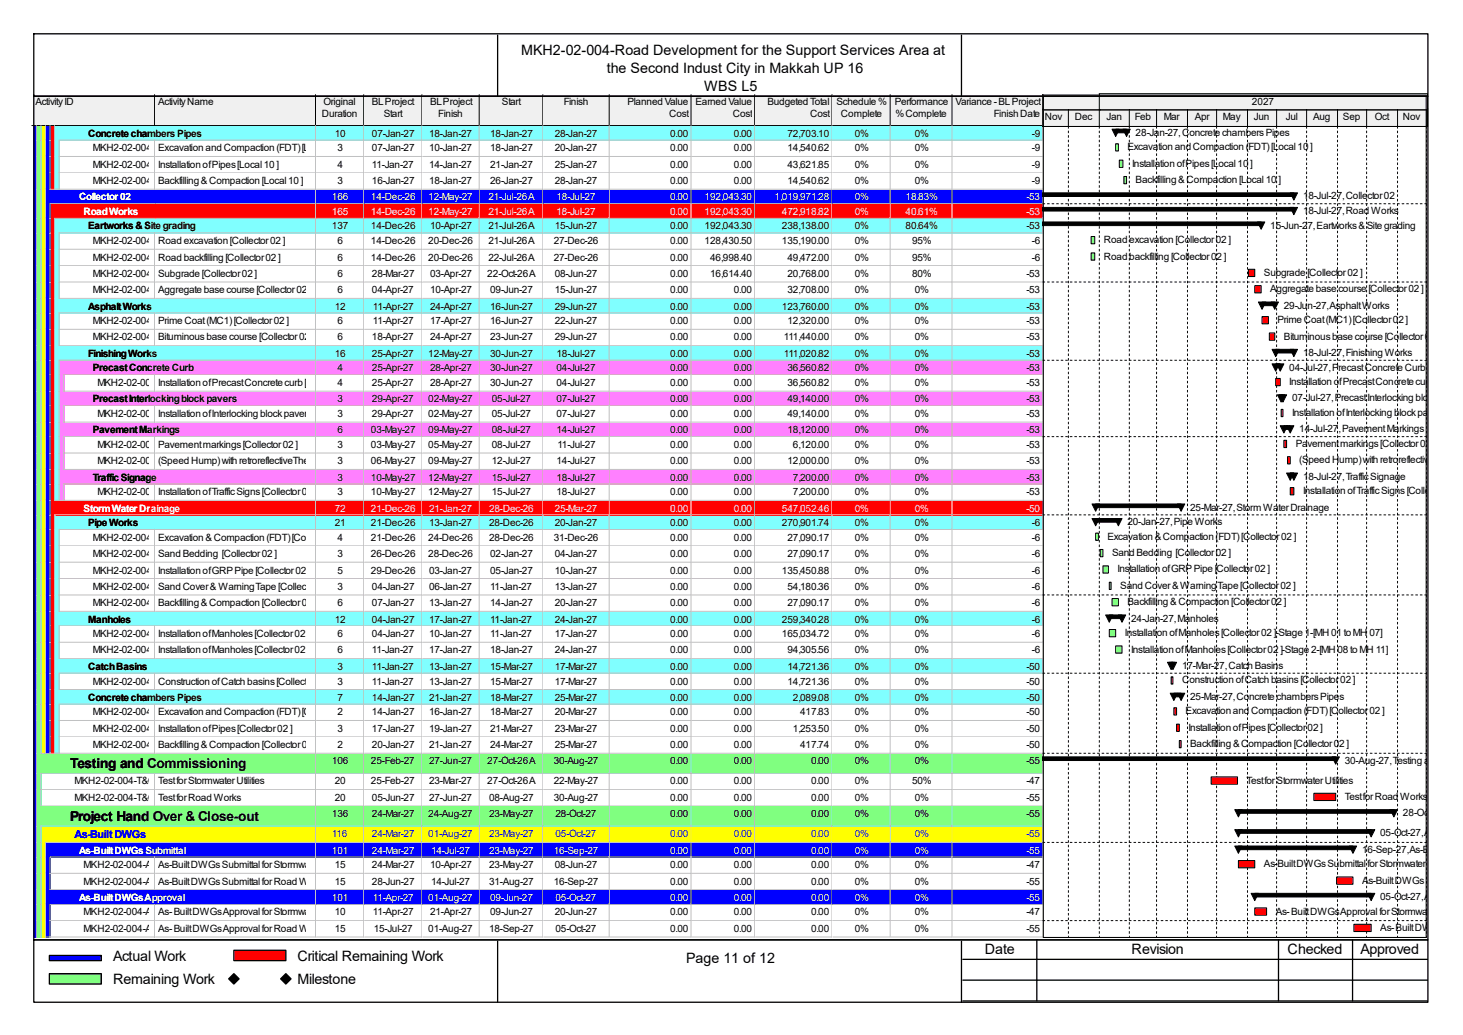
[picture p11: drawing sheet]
<svg xmlns="http://www.w3.org/2000/svg" width="297mm" height="210mm" viewBox="0 0 297 210" stroke-linecap="round" stroke-linejoin="round" font-family="sans-serif">
<defs><g id="words">
<g font-size="2.9">
<text x="105.8" y="11.1">MKH2-02-004-Road Development for the Support Services Area at</text>
<text x="123.2" y="14.8">the Second Indust City in Makkah UP 16</text>
<text x="143" y="18.5">WBS L5</text>
<text x="22.9" y="194.9">Actual Work</text>
<text x="60.4" y="194.9">Critical Remaining Work</text>
<text x="139.3" y="195.5">Page 11 of 12</text>
<text x="199.9" y="193.6">Date</text>
<text x="229.7" y="193.6">Revision</text>
<text x="261.4" y="193.6">Checked</text>
<text x="276.2" y="193.6">Approved</text>
<text x="22.9" y="199.7">Remaining Work</text>
<text x="60.4" y="199.7">Milestone</text>
</g>
<g font-size="2.8">
<text x="14.2" y="155.8">Testing and Commissioning</text>
<text x="14.2" y="166.5">Project Hand Over &amp; Close-out</text>
</g>
<text font-size="2.2" fill="#00f" x="15.2" y="170.1">As-Built DWGs</text>
<g font-size="2">
<text x="7.2" y="21.3">Activity ID</text>
<text x="32.1" y="21.3">Activity Name</text>
<text x="65.4" y="23.7">Duration</text>
<text x="65.7" y="21.3">Original</text>
<text x="75.5" y="21.3">BL Project</text>
<text x="77.9" y="23.7">Start</text>
<text x="87.3" y="21.3">BL Project</text>
<text x="89" y="23.7">Finish</text>
<text x="101.9" y="21.3">Start</text>
<text x="114.5" y="21.3">Finish</text>
<text x="127.4" y="21.3">Planned Value</text>
<text x="135.8" y="23.7">Cost</text>
<text x="141.2" y="21.3">Earned Value</text>
<text x="148.8" y="23.7">Cost</text>
<text x="155.8" y="21.3">Budgeted Total</text>
<text x="164.5" y="23.7">Cost</text>
<text x="169.8" y="21.3">Schedule %</text>
<text x="170.7" y="23.7">Complete</text>
<text x="181.7" y="21.3">Performance</text>
<text x="181.8" y="23.7">% Complete</text>
<text x="194" y="21.3">Variance - BL Project</text>
<text x="201.8" y="23.7">Finish Date</text>
<text x="254.2" y="21.3">2027</text>
<text x="17.9" y="27.7">Concrete chambers Pipes</text>
<text x="67.9" y="27.7">10</text>
<text x="75.5" y="27.7">07-Jan-27</text>
<text x="87.1" y="27.7">18-Jan-27</text>
<text x="99.5" y="27.7">18-Jan-27</text>
<text x="112.6" y="27.7">28-Jan-27</text>
<text x="136.1" y="27.7">0.00</text>
<text x="149" y="27.7">0.00</text>
<text x="159.9" y="27.7">72,703.10</text>
<text x="173.5" y="27.7">0%</text>
<text x="185.7" y="27.7">0%</text>
<text x="209.5" y="27.7">-9</text>
<text x="212.1" y="24.4">Nov</text>
<text x="218.2" y="24.4">Dec</text>
<text x="224.7" y="24.4">Jan</text>
<text x="230.4" y="24.4">Feb</text>
<text x="230.5" y="27.6">28-Jan-27, Concrete chambers Pipes</text>
<text x="236.3" y="24.4">Mar</text>
<text x="242.6" y="24.4">Apr</text>
<text x="248.3" y="24.4">May</text>
<text x="254.6" y="24.4">Jun</text>
<text x="261" y="24.4">Jul</text>
<text x="266.6" y="24.4">Aug</text>
<text x="272.6" y="24.4">Sep</text>
<text x="279.1" y="24.4">Oct</text>
<text x="284.8" y="24.4">Nov</text>
<text x="18.8" y="30.7">MKH2-02-004-CNS-3130</text>
<text x="18.8" y="34">MKH2-02-004-CNS-3220</text>
<text x="32.1" y="30.7">Excavation and Compaction (FDT) [Local 10 ]</text>
<text x="32.1" y="34">Installation of Pipes [Local 10 ]</text>
<text x="68.5" y="30.7">3</text>
<text x="68.5" y="34">4</text>
<text x="75.5" y="30.7">07-Jan-27</text>
<text x="75.5" y="34">11-Jan-27</text>
<text x="87.1" y="30.7">10-Jan-27</text>
<text x="87.1" y="34">14-Jan-27</text>
<text x="99.5" y="30.7">18-Jan-27</text>
<text x="99.5" y="34">21-Jan-27</text>
<text x="112.6" y="30.7">20-Jan-27</text>
<text x="112.6" y="34">25-Jan-27</text>
<text x="136.1" y="30.7">0.00</text>
<text x="136.1" y="34">0.00</text>
<text x="149" y="30.7">0.00</text>
<text x="149" y="34">0.00</text>
<text x="159.9" y="30.7">14,540.62</text>
<text x="159.9" y="34">43,621.85</text>
<text x="173.5" y="30.7">0%</text>
<text x="173.5" y="34">0%</text>
<text x="185.7" y="30.7">0%</text>
<text x="185.7" y="34">0%</text>
<text x="209.5" y="30.7">-9</text>
<text x="209.5" y="34">-9</text>
<text x="228.9" y="30.5">Excavation and Compaction (FDT) [Local 10 ]</text>
<text x="229.8" y="33.8">Installation of Pipes [Local 10 ]</text>
<text x="18.8" y="37.3">MKH2-02-004-CNS-3310</text>
<text x="32.1" y="37.3">Backfilling &amp; Compaction [Local 10 ]</text>
<text x="68.5" y="37.3">3</text>
<text x="75.5" y="37.3">16-Jan-27</text>
<text x="87.1" y="37.3">18-Jan-27</text>
<text x="99.5" y="37.3">26-Jan-27</text>
<text x="112.6" y="37.3">28-Jan-27</text>
<text x="136.1" y="37.3">0.00</text>
<text x="149" y="37.3">0.00</text>
<text x="159.9" y="37.3">14,540.62</text>
<text x="173.5" y="37.3">0%</text>
<text x="185.7" y="37.3">0%</text>
<text x="209.5" y="37.3">-9</text>
<text x="230.5" y="37.2">Backfilling &amp; Compaction [Local 10 ]</text>
<text x="264.5" y="40.5">18-Jul-27, Collector 02</text>
<text x="17.9" y="46.6">Eartworks &amp; Site grading</text>
<text x="67.4" y="46.6">137</text>
<text x="75.3" y="46.6">14-Dec-26</text>
<text x="87.3" y="46.6">10-Apr-27</text>
<text x="99.1" y="46.6">21-Jul-26 A</text>
<text x="112.6" y="46.6">15-Jun-27</text>
<text x="136.1" y="46.6">0.00</text>
<text x="143" y="46.6">192,043.30</text>
<text x="158.7" y="46.6">238,138.00</text>
<text x="173.5" y="46.6">0%</text>
<text x="183.9" y="46.6">80.64%</text>
<text x="208.4" y="46.6">-53</text>
<text x="257.9" y="46.4">15-Jun-27, Eartworks &amp; Site grading</text>
<text x="264.5" y="43.4">18-Jul-27, Road Works</text>
<text x="18.8" y="49.5">MKH2-02-004-CNS-1000</text>
<text x="18.8" y="52.9">MKH2-02-004-CNS-1120</text>
<text x="32.1" y="49.5">Road excavation [Collector 02 ]</text>
<text x="32.1" y="52.9">Road backfilling [Collector 02 ]</text>
<text x="68.5" y="49.5">6</text>
<text x="68.5" y="52.9">6</text>
<text x="75.3" y="49.5">14-Dec-26</text>
<text x="75.3" y="52.9">14-Dec-26</text>
<text x="87" y="49.5">20-Dec-26</text>
<text x="87" y="52.9">20-Dec-26</text>
<text x="99.1" y="49.5">21-Jul-26 A</text>
<text x="99.1" y="52.9">22-Jul-26 A</text>
<text x="112.4" y="49.5">27-Dec-26</text>
<text x="112.4" y="52.9">27-Dec-26</text>
<text x="136.1" y="49.5">0.00</text>
<text x="136.1" y="52.9">0.00</text>
<text x="143" y="49.5">128,430.50</text>
<text x="144.2" y="52.9">46,998.40</text>
<text x="158.7" y="49.5">135,190.00</text>
<text x="159.9" y="52.9">49,472.00</text>
<text x="173.5" y="49.5">0%</text>
<text x="173.5" y="52.9">0%</text>
<text x="185.2" y="49.5">95%</text>
<text x="185.2" y="52.9">95%</text>
<text x="209.5" y="49.5">-6</text>
<text x="209.5" y="52.9">-6</text>
<text x="224.1" y="49.4">Road excavation [Collector 02 ]</text>
<text x="224.1" y="52.7">Road backfilling [Collector 02 ]</text>
<text x="18.8" y="56.2">MKH2-02-004-CNS-1240</text>
<text x="18.8" y="59.5">MKH2-02-004-CNS-1320</text>
<text x="32.1" y="56.2">Subgrade [Collector 02 ]</text>
<text x="32.1" y="59.5">Aggregate base course [Collector 02 ]</text>
<text x="68.5" y="56.2">6</text>
<text x="68.5" y="59.5">6</text>
<text x="75.5" y="56.2">28-Mar-27</text>
<text x="75.5" y="59.5">04-Apr-27</text>
<text x="87.3" y="56.2">03-Apr-27</text>
<text x="87.3" y="59.5">10-Apr-27</text>
<text x="98.9" y="56.2">22-Oct-26 A</text>
<text x="99.5" y="59.5">09-Jun-27</text>
<text x="112.6" y="56.2">08-Jun-27</text>
<text x="112.6" y="59.5">15-Jun-27</text>
<text x="136.1" y="56.2">0.00</text>
<text x="136.1" y="59.5">0.00</text>
<text x="144.2" y="56.2">16,614.40</text>
<text x="149" y="59.5">0.00</text>
<text x="159.9" y="56.2">20,768.00</text>
<text x="159.9" y="59.5">32,708.00</text>
<text x="173.5" y="56.2">0%</text>
<text x="173.5" y="59.5">0%</text>
<text x="185.2" y="56.2">80%</text>
<text x="185.7" y="59.5">0%</text>
<text x="208.4" y="56.2">-53</text>
<text x="208.4" y="59.5">-53</text>
<text x="256.6" y="56">Subgrade [Collector 02 ]</text>
<text x="257.9" y="59.3">Aggregate base course [Collector 02 ]</text>
<text x="17.9" y="62.8">Asphalt Works</text>
<text x="18.8" y="65.8">MKH2-02-004-CNS-1400</text>
<text x="32.1" y="65.8">Prime Coat (MC1) [Collector 02 ]</text>
<text x="67.9" y="62.8">12</text>
<text x="68.5" y="65.8">6</text>
<text x="75.7" y="62.8">11-Apr-27</text>
<text x="75.7" y="65.8">11-Apr-27</text>
<text x="87.3" y="62.8">24-Apr-27</text>
<text x="87.3" y="65.8">17-Apr-27</text>
<text x="99.5" y="62.8">16-Jun-27</text>
<text x="99.5" y="65.8">16-Jun-27</text>
<text x="112.6" y="62.8">29-Jun-27</text>
<text x="112.6" y="65.8">22-Jun-27</text>
<text x="136.1" y="62.8">0.00</text>
<text x="136.1" y="65.8">0.00</text>
<text x="149" y="62.8">0.00</text>
<text x="149" y="65.8">0.00</text>
<text x="158.7" y="62.8">123,760.00</text>
<text x="159.9" y="65.8">12,320.00</text>
<text x="173.5" y="62.8">0%</text>
<text x="173.5" y="65.8">0%</text>
<text x="185.7" y="62.8">0%</text>
<text x="185.7" y="65.8">0%</text>
<text x="208.4" y="62.8">-53</text>
<text x="208.4" y="65.8">-53</text>
<text x="259.3" y="65.6">Prime Coat (MC1) [Collector 02 ]</text>
<text x="260.6" y="62.7">29-Jun-27, Asphalt Works</text>
<text x="18.8" y="69.1">MKH2-02-004-CNS-1480</text>
<text x="32.1" y="69.1">Bituminous base course [Collector 02 ]</text>
<text x="68.5" y="69.1">6</text>
<text x="75.5" y="69.1">18-Apr-27</text>
<text x="87.3" y="69.1">24-Apr-27</text>
<text x="99.5" y="69.1">23-Jun-27</text>
<text x="112.6" y="69.1">29-Jun-27</text>
<text x="136.1" y="69.1">0.00</text>
<text x="149" y="69.1">0.00</text>
<text x="159.1" y="69.1">111,440.00</text>
<text x="173.5" y="69.1">0%</text>
<text x="185.7" y="69.1">0%</text>
<text x="208.4" y="69.1">-53</text>
<text x="260.6" y="68.9">Bituminous base course [Collector 02 ]</text>
<text x="17.9" y="72.4">Finishing Works</text>
<text x="18.8" y="75.4">Precast Concrete Curb</text>
<text x="67.9" y="72.4">16</text>
<text x="68.5" y="75.4">4</text>
<text x="75.5" y="72.4">25-Apr-27</text>
<text x="75.5" y="75.4">25-Apr-27</text>
<text x="87" y="72.4">12-May-27</text>
<text x="87.3" y="75.4">28-Apr-27</text>
<text x="99.5" y="72.4">30-Jun-27</text>
<text x="99.5" y="75.4">30-Jun-27</text>
<text x="113" y="72.4">18-Jul-27</text>
<text x="113" y="75.4">04-Jul-27</text>
<text x="136.1" y="72.4">0.00</text>
<text x="136.1" y="75.4">0.00</text>
<text x="149" y="72.4">0.00</text>
<text x="149" y="75.4">0.00</text>
<text x="159.1" y="72.4">111,020.82</text>
<text x="159.9" y="75.4">36,560.82</text>
<text x="173.5" y="72.4">0%</text>
<text x="173.5" y="75.4">0%</text>
<text x="185.7" y="72.4">0%</text>
<text x="185.7" y="75.4">0%</text>
<text x="208.4" y="72.4">-53</text>
<text x="208.4" y="75.4">-53</text>
<text x="261.7" y="75.2">04-Jul-27, Precast Concrete Curb</text>
<text x="264.5" y="72.2">18-Jul-27, Finishing Works</text>
<text x="18.8" y="81.7">Precast Interlocking block pavers</text>
<text x="19.8" y="78.3">MKH2-02-004-CNS-1560</text>
<text x="32.1" y="78.3">Installation of Precast Concrete curb [Collector 02 ]</text>
<text x="68.5" y="78.3">4</text>
<text x="68.5" y="81.7">3</text>
<text x="75.5" y="78.3">25-Apr-27</text>
<text x="75.5" y="81.7">29-Apr-27</text>
<text x="87" y="81.7">02-May-27</text>
<text x="87.3" y="78.3">28-Apr-27</text>
<text x="99.5" y="78.3">30-Jun-27</text>
<text x="99.9" y="81.7">05-Jul-27</text>
<text x="113" y="78.3">04-Jul-27</text>
<text x="113" y="81.7">07-Jul-27</text>
<text x="136.1" y="78.3">0.00</text>
<text x="136.1" y="81.7">0.00</text>
<text x="149" y="78.3">0.00</text>
<text x="149" y="81.7">0.00</text>
<text x="159.9" y="78.3">36,560.82</text>
<text x="159.9" y="81.7">49,140.00</text>
<text x="173.5" y="78.3">0%</text>
<text x="173.5" y="81.7">0%</text>
<text x="185.7" y="78.3">0%</text>
<text x="185.7" y="81.7">0%</text>
<text x="208.4" y="78.3">-53</text>
<text x="208.4" y="81.7">-53</text>
<text x="261.7" y="78.1">Installation of Precast Concrete curb [Collecto</text>
<text x="262.3" y="81.4">07-Jul-27, Precast Interlocking block pavers</text>
<text x="18.8" y="87.9">Pavement Markings</text>
<text x="19.8" y="84.6">MKH2-02-004-CNS-1640</text>
<text x="32.1" y="84.6">Installation of Interlocking block pavers for sidewalk/footpath [Collector 02 ]</text>
<text x="68.5" y="84.6">3</text>
<text x="68.5" y="87.9">6</text>
<text x="75.3" y="87.9">03-May-27</text>
<text x="75.5" y="84.6">29-Apr-27</text>
<text x="87" y="84.6">02-May-27</text>
<text x="87" y="87.9">09-May-27</text>
<text x="99.9" y="84.6">05-Jul-27</text>
<text x="99.9" y="87.9">08-Jul-27</text>
<text x="113" y="84.6">07-Jul-27</text>
<text x="113" y="87.9">14-Jul-27</text>
<text x="136.1" y="84.6">0.00</text>
<text x="136.1" y="87.9">0.00</text>
<text x="149" y="84.6">0.00</text>
<text x="149" y="87.9">0.00</text>
<text x="159.9" y="84.6">49,140.00</text>
<text x="159.9" y="87.9">18,120.00</text>
<text x="173.5" y="84.6">0%</text>
<text x="173.5" y="87.9">0%</text>
<text x="185.7" y="84.6">0%</text>
<text x="185.7" y="87.9">0%</text>
<text x="208.4" y="84.6">-53</text>
<text x="208.4" y="87.9">-53</text>
<text x="262.3" y="84.4">Installation of Interlocking block pavers for sid</text>
<text x="263.8" y="87.8">14-Jul-27, Pavement Markings</text>
<text x="19.8" y="90.9">MKH2-02-004-CNS-1720</text>
<text x="19.8" y="94.2">MKH2-02-004-CNS-1800</text>
<text x="32.1" y="90.9">Pavement markings [Collector 02 ]</text>
<text x="32.1" y="94.2">(Speed Hump) with retroreflectiveThermoplastic yellow [Collector 02 ]</text>
<text x="68.5" y="90.9">3</text>
<text x="68.5" y="94.2">3</text>
<text x="75.3" y="90.9">03-May-27</text>
<text x="75.3" y="94.2">06-May-27</text>
<text x="87" y="90.9">05-May-27</text>
<text x="87" y="94.2">09-May-27</text>
<text x="99.9" y="90.9">08-Jul-27</text>
<text x="99.9" y="94.2">12-Jul-27</text>
<text x="113" y="94.2">14-Jul-27</text>
<text x="113.2" y="90.9">11-Jul-27</text>
<text x="136.1" y="90.9">0.00</text>
<text x="136.1" y="94.2">0.00</text>
<text x="149" y="90.9">0.00</text>
<text x="149" y="94.2">0.00</text>
<text x="159.9" y="94.2">12,000.00</text>
<text x="161" y="90.9">6,120.00</text>
<text x="173.5" y="90.9">0%</text>
<text x="173.5" y="94.2">0%</text>
<text x="185.7" y="90.9">0%</text>
<text x="185.7" y="94.2">0%</text>
<text x="208.4" y="90.9">-53</text>
<text x="208.4" y="94.2">-53</text>
<text x="263.1" y="90.7">Pavement markings [Collector 02 ]</text>
<text x="263.8" y="94">(Speed Hump) with retroreflectiveThermop</text>
<text x="18.8" y="97.5">Traffic Signage</text>
<text x="19.8" y="100.5">MKH2-02-004-CNS-1880</text>
<text x="32.1" y="100.5">Installation of Traffic Signs [Collector 02 ]</text>
<text x="68.5" y="97.5">3</text>
<text x="68.5" y="100.5">3</text>
<text x="75.3" y="97.5">10-May-27</text>
<text x="75.3" y="100.5">10-May-27</text>
<text x="87" y="97.5">12-May-27</text>
<text x="87" y="100.5">12-May-27</text>
<text x="99.9" y="97.5">15-Jul-27</text>
<text x="99.9" y="100.5">15-Jul-27</text>
<text x="113" y="97.5">18-Jul-27</text>
<text x="113" y="100.5">18-Jul-27</text>
<text x="136.1" y="97.5">0.00</text>
<text x="136.1" y="100.5">0.00</text>
<text x="149" y="97.5">0.00</text>
<text x="149" y="100.5">0.00</text>
<text x="161" y="97.5">7,200.00</text>
<text x="161" y="100.5">7,200.00</text>
<text x="173.5" y="97.5">0%</text>
<text x="173.5" y="100.5">0%</text>
<text x="185.7" y="97.5">0%</text>
<text x="185.7" y="100.5">0%</text>
<text x="208.4" y="97.5">-53</text>
<text x="208.4" y="100.5">-53</text>
<text x="264.5" y="97.3">18-Jul-27, Traffic Signage</text>
<text x="264.5" y="100.3">Installation of Traffic Signs [Collector 02 ]</text>
<text x="17.9" y="106.8">Pipe Works</text>
<text x="67.9" y="106.8">21</text>
<text x="75.3" y="106.8">21-Dec-26</text>
<text x="87.1" y="106.8">13-Jan-27</text>
<text x="99.3" y="106.8">28-Dec-26</text>
<text x="112.6" y="106.8">20-Jan-27</text>
<text x="136.1" y="106.8">0.00</text>
<text x="149" y="106.8">0.00</text>
<text x="158.7" y="106.8">270,901.74</text>
<text x="173.5" y="106.8">0%</text>
<text x="185.7" y="106.8">0%</text>
<text x="209.5" y="106.8">-6</text>
<text x="228.9" y="106.6">20-Jan-27, Pipe Works</text>
<text x="241.6" y="103.6">25-Mar-27, Storm Water Drainage</text>
<text x="18.8" y="109.7">MKH2-02-004-CNS-1960</text>
<text x="18.8" y="113">MKH2-02-004-CNS-2080</text>
<text x="32.1" y="109.7">Excavation &amp; Compaction (FDT) [Collector 02 ]</text>
<text x="32.1" y="113">Sand Bedding [Collector 02 ]</text>
<text x="68.5" y="109.7">4</text>
<text x="68.5" y="113">3</text>
<text x="75.3" y="109.7">21-Dec-26</text>
<text x="75.3" y="113">26-Dec-26</text>
<text x="87" y="109.7">24-Dec-26</text>
<text x="87" y="113">28-Dec-26</text>
<text x="99.3" y="109.7">28-Dec-26</text>
<text x="99.5" y="113">02-Jan-27</text>
<text x="112.4" y="109.7">31-Dec-26</text>
<text x="112.6" y="113">04-Jan-27</text>
<text x="136.1" y="109.7">0.00</text>
<text x="136.1" y="113">0.00</text>
<text x="149" y="109.7">0.00</text>
<text x="149" y="113">0.00</text>
<text x="159.9" y="109.7">27,090.17</text>
<text x="159.9" y="113">27,090.17</text>
<text x="173.5" y="109.7">0%</text>
<text x="173.5" y="113">0%</text>
<text x="185.7" y="109.7">0%</text>
<text x="185.7" y="113">0%</text>
<text x="209.5" y="109.7">-6</text>
<text x="209.5" y="113">-6</text>
<text x="224.8" y="109.5">Excavation &amp; Compaction (FDT) [Collector 02 ]</text>
<text x="225.8" y="112.9">Sand Bedding [Collector 02 ]</text>
<text x="18.8" y="116.4">MKH2-02-004-CNS-2200</text>
<text x="18.8" y="119.7">MKH2-02-004-CNS-2320</text>
<text x="32.1" y="116.4">Installation of GRP Pipe [Collector 02 ]</text>
<text x="32.1" y="119.7">Sand Cover &amp; Warning Tape [Collector 02 ] 3</text>
<text x="68.5" y="116.4">5</text>
<text x="75.3" y="116.4">29-Dec-26</text>
<text x="75.5" y="119.7">04-Jan-27</text>
<text x="87.1" y="116.4">03-Jan-27</text>
<text x="87.1" y="119.7">06-Jan-27</text>
<text x="99.5" y="116.4">05-Jan-27</text>
<text x="99.5" y="119.7">11-Jan-27</text>
<text x="112.6" y="116.4">10-Jan-27</text>
<text x="112.6" y="119.7">13-Jan-27</text>
<text x="136.1" y="116.4">0.00</text>
<text x="136.1" y="119.7">0.00</text>
<text x="149" y="116.4">0.00</text>
<text x="149" y="119.7">0.00</text>
<text x="158.7" y="116.4">135,450.88</text>
<text x="159.9" y="119.7">54,180.36</text>
<text x="173.5" y="116.4">0%</text>
<text x="173.5" y="119.7">0%</text>
<text x="185.7" y="116.4">0%</text>
<text x="185.7" y="119.7">0%</text>
<text x="209.5" y="116.4">-6</text>
<text x="209.5" y="119.7">-6</text>
<text x="226.9" y="116.2">Installation of GRP Pipe [Collector 02 ]</text>
<text x="227.4" y="119.5">Sand Cover &amp; Warning Tape [Collector 02 ]</text>
<text x="18.8" y="123">MKH2-02-004-CNS-2440</text>
<text x="32.1" y="123">Backfilling &amp; Compaction [Collector 02 ]</text>
<text x="68.5" y="123">6</text>
<text x="75.5" y="123">07-Jan-27</text>
<text x="87.1" y="123">13-Jan-27</text>
<text x="99.5" y="123">14-Jan-27</text>
<text x="112.6" y="123">20-Jan-27</text>
<text x="136.1" y="123">0.00</text>
<text x="149" y="123">0.00</text>
<text x="159.9" y="123">27,090.17</text>
<text x="173.5" y="123">0%</text>
<text x="185.7" y="123">0%</text>
<text x="209.5" y="123">-6</text>
<text x="228.9" y="122.8">Backfilling &amp; Compaction [Collector 02 ]</text>
<text x="17.9" y="126.3">Manholes</text>
<text x="18.8" y="129.3">MKH2-02-004-CNS-2560</text>
<text x="32.1" y="129.3">Installation of Manholes [Collector 02 ]-Stage 1-[MH 01 to MH 07]</text>
<text x="67.9" y="126.3">12</text>
<text x="68.5" y="129.3">6</text>
<text x="75.5" y="126.3">04-Jan-27</text>
<text x="75.5" y="129.3">04-Jan-27</text>
<text x="87.1" y="126.3">17-Jan-27</text>
<text x="87.1" y="129.3">10-Jan-27</text>
<text x="99.5" y="126.3">11-Jan-27</text>
<text x="99.5" y="129.3">11-Jan-27</text>
<text x="112.6" y="126.3">24-Jan-27</text>
<text x="112.6" y="129.3">17-Jan-27</text>
<text x="136.1" y="126.3">0.00</text>
<text x="136.1" y="129.3">0.00</text>
<text x="149" y="126.3">0.00</text>
<text x="149" y="129.3">0.00</text>
<text x="158.7" y="126.3">259,340.28</text>
<text x="158.7" y="129.3">165,034.72</text>
<text x="173.5" y="126.3">0%</text>
<text x="173.5" y="129.3">0%</text>
<text x="185.7" y="126.3">0%</text>
<text x="185.7" y="129.3">0%</text>
<text x="209.5" y="126.3">-6</text>
<text x="209.5" y="129.3">-6</text>
<text x="228.3" y="129.1">Installation of Manholes [Collector 02 ]-Stage 1-[MH 01 to MH 07]</text>
<text x="229.6" y="126.2">24-Jan-27, Manholes</text>
<text x="17.9" y="135.9">Catch Basins</text>
<text x="18.8" y="132.6">MKH2-02-004-CNS-2570</text>
<text x="32.1" y="132.6">Installation of Manholes [Collector 02 ]-Stage 2-[MH 08 to MH 11]</text>
<text x="68.5" y="132.6">6</text>
<text x="68.5" y="135.9">3</text>
<text x="75.5" y="132.6">11-Jan-27</text>
<text x="75.5" y="135.9">11-Jan-27</text>
<text x="87.1" y="132.6">17-Jan-27</text>
<text x="87.1" y="135.9">13-Jan-27</text>
<text x="99.5" y="132.6">18-Jan-27</text>
<text x="99.5" y="135.9">15-Mar-27</text>
<text x="112.6" y="132.6">24-Jan-27</text>
<text x="112.6" y="135.9">17-Mar-27</text>
<text x="136.1" y="132.6">0.00</text>
<text x="136.1" y="135.9">0.00</text>
<text x="149" y="132.6">0.00</text>
<text x="149" y="135.9">0.00</text>
<text x="159.9" y="132.6">94,305.56</text>
<text x="159.9" y="135.9">14,721.36</text>
<text x="173.5" y="132.6">0%</text>
<text x="173.5" y="135.9">0%</text>
<text x="185.7" y="132.6">0%</text>
<text x="185.7" y="135.9">0%</text>
<text x="208.4" y="135.9">-50</text>
<text x="209.5" y="132.6">-6</text>
<text x="229.6" y="132.4">Installation of Manholes [Collector 02 ]-Stage 2-[MH 08 to MH 11]</text>
<text x="240" y="135.7">17-Mar-27, Catch Basins</text>
<text x="17.9" y="142.2">Concrete chambers Pipes</text>
<text x="18.8" y="138.9">MKH2-02-004-CNS-2780</text>
<text x="32.1" y="138.9">Construction of Catch basins [Collector 02 ] 3</text>
<text x="68.5" y="142.2">7</text>
<text x="75.5" y="138.9">11-Jan-27</text>
<text x="75.5" y="142.2">14-Jan-27</text>
<text x="87.1" y="138.9">13-Jan-27</text>
<text x="87.1" y="142.2">21-Jan-27</text>
<text x="99.5" y="138.9">15-Mar-27</text>
<text x="99.5" y="142.2">18-Mar-27</text>
<text x="112.6" y="138.9">17-Mar-27</text>
<text x="112.6" y="142.2">25-Mar-27</text>
<text x="136.1" y="138.9">0.00</text>
<text x="136.1" y="142.2">0.00</text>
<text x="149" y="138.9">0.00</text>
<text x="149" y="142.2">0.00</text>
<text x="159.9" y="138.9">14,721.36</text>
<text x="161" y="142.2">2,089.08</text>
<text x="173.5" y="138.9">0%</text>
<text x="173.5" y="142.2">0%</text>
<text x="185.7" y="138.9">0%</text>
<text x="185.7" y="142.2">0%</text>
<text x="208.4" y="138.9">-50</text>
<text x="208.4" y="142.2">-50</text>
<text x="240" y="138.7">Construction of Catch basins [Collector 02 ]</text>
<text x="241.6" y="142">25-Mar-27, Concrete chambers Pipes</text>
<text x="18.8" y="145.2">MKH2-02-004-CNS-3120</text>
<text x="18.8" y="148.5">MKH2-02-004-CNS-3210</text>
<text x="32.1" y="145.2">Excavation and Compaction (FDT) [Collector 02 ]</text>
<text x="32.1" y="148.5">Installation of Pipes [Collector 02 ]</text>
<text x="68.5" y="145.2">2</text>
<text x="68.5" y="148.5">3</text>
<text x="75.5" y="145.2">14-Jan-27</text>
<text x="75.5" y="148.5">17-Jan-27</text>
<text x="87.1" y="145.2">16-Jan-27</text>
<text x="87.1" y="148.5">19-Jan-27</text>
<text x="99.5" y="145.2">18-Mar-27</text>
<text x="99.5" y="148.5">21-Mar-27</text>
<text x="112.6" y="145.2">20-Mar-27</text>
<text x="112.6" y="148.5">23-Mar-27</text>
<text x="136.1" y="145.2">0.00</text>
<text x="136.1" y="148.5">0.00</text>
<text x="149" y="145.2">0.00</text>
<text x="149" y="148.5">0.00</text>
<text x="161" y="148.5">1,253.50</text>
<text x="162.4" y="145.2">417.83</text>
<text x="173.5" y="145.2">0%</text>
<text x="173.5" y="148.5">0%</text>
<text x="185.7" y="145.2">0%</text>
<text x="185.7" y="148.5">0%</text>
<text x="208.4" y="145.2">-50</text>
<text x="208.4" y="148.5">-50</text>
<text x="240.7" y="144.9">Excavation and Compaction (FDT) [Collector 02 ]</text>
<text x="241.3" y="148.3">Installation of Pipes [Collector 02 ]</text>
<text x="18.8" y="151.8">MKH2-02-004-CNS-3300</text>
<text x="32.1" y="151.8">Backfilling &amp; Compaction [Collector 02 ]</text>
<text x="67.4" y="155.1">106</text>
<text x="68.5" y="151.8">2</text>
<text x="75.3" y="155.1">25-Feb-27</text>
<text x="75.5" y="151.8">20-Jan-27</text>
<text x="87.1" y="151.8">21-Jan-27</text>
<text x="87.1" y="155.1">27-Jun-27</text>
<text x="98.9" y="155.1">27-Oct-26 A</text>
<text x="99.5" y="151.8">24-Mar-27</text>
<text x="112.4" y="155.1">30-Aug-27</text>
<text x="112.6" y="151.8">25-Mar-27</text>
<text x="136.1" y="151.8">0.00</text>
<text x="136.1" y="155.1">0.00</text>
<text x="149" y="151.8">0.00</text>
<text x="149" y="155.1">0.00</text>
<text x="162.4" y="151.8">417.74</text>
<text x="164.7" y="155.1">0.00</text>
<text x="173.5" y="151.8">0%</text>
<text x="173.5" y="155.1">0%</text>
<text x="185.7" y="151.8">0%</text>
<text x="185.7" y="155.1">0%</text>
<text x="208.4" y="151.8">-50</text>
<text x="208.4" y="155.1">-55</text>
<text x="241.6" y="151.6">Backfilling &amp; Compaction [Collector 02 ]</text>
<text x="273" y="154.9">30-Aug-27, Testing and Comm</text>
<text x="15.2" y="159.2">MKH2-02-004-T&amp;C-1000</text>
<text x="32.1" y="159.2">Test for Stormwater Utilities</text>
<text x="67.9" y="159.2">20</text>
<text x="75.3" y="159.2">25-Feb-27</text>
<text x="87.1" y="159.2">23-Mar-27</text>
<text x="98.9" y="159.2">27-Oct-26 A</text>
<text x="112.4" y="159.2">22-May-27</text>
<text x="136.1" y="159.2">0.00</text>
<text x="149" y="159.2">0.00</text>
<text x="164.7" y="159.2">0.00</text>
<text x="173.5" y="159.2">0%</text>
<text x="185.2" y="159.2">50%</text>
<text x="208.4" y="159.2">-47</text>
<text x="253.1" y="159">Test for Stormwater Utilities</text>
<text x="15.2" y="162.5">MKH2-02-004-T&amp;C-1010</text>
<text x="32.1" y="162.5">Test for Road Works</text>
<text x="67.4" y="165.8">136</text>
<text x="67.9" y="162.5">20</text>
<text x="75.5" y="162.5">05-Jun-27</text>
<text x="75.5" y="165.8">24-Mar-27</text>
<text x="87" y="165.8">24-Aug-27</text>
<text x="87.1" y="162.5">27-Jun-27</text>
<text x="99.3" y="162.5">08-Aug-27</text>
<text x="99.3" y="165.8">23-May-27</text>
<text x="112.4" y="162.5">30-Aug-27</text>
<text x="112.8" y="165.8">28-Oct-27</text>
<text x="136.1" y="162.5">0.00</text>
<text x="136.1" y="165.8">0.00</text>
<text x="149" y="162.5">0.00</text>
<text x="149" y="165.8">0.00</text>
<text x="164.7" y="162.5">0.00</text>
<text x="164.7" y="165.8">0.00</text>
<text x="173.5" y="162.5">0%</text>
<text x="173.5" y="165.8">0%</text>
<text x="185.7" y="162.5">0%</text>
<text x="185.7" y="165.8">0%</text>
<text x="208.4" y="162.5">-55</text>
<text x="208.4" y="165.8">-55</text>
<text x="273" y="162.3">Test for Road Works</text>
<text x="284.8" y="165.7">28-Oct-27, Proje</text>
<text x="276.5" y="173">16-Sep-27, As-Built DWGs</text>
<text x="280.2" y="169.7">05-Oct-27, As-Built DW</text>
<text x="17" y="176.1">MKH2-02-004-ABD-1000</text>
<text x="17" y="179.5">MKH2-02-004-ABD-1010</text>
<text x="32.1" y="176.1">As-Built DWGs Submittal for Stormwater Utilities</text>
<text x="32.1" y="179.5">As-Built DWGs Submittal for Road Works</text>
<text x="67.9" y="176.1">15</text>
<text x="67.9" y="179.5">15</text>
<text x="75.5" y="176.1">24-Mar-27</text>
<text x="75.5" y="179.5">28-Jun-27</text>
<text x="87.3" y="176.1">10-Apr-27</text>
<text x="87.5" y="179.5">14-Jul-27</text>
<text x="99.3" y="176.1">23-May-27</text>
<text x="99.3" y="179.5">31-Aug-27</text>
<text x="112.4" y="179.5">16-Sep-27</text>
<text x="112.6" y="176.1">08-Jun-27</text>
<text x="136.1" y="176.1">0.00</text>
<text x="136.1" y="179.5">0.00</text>
<text x="149" y="176.1">0.00</text>
<text x="149" y="179.5">0.00</text>
<text x="164.7" y="176.1">0.00</text>
<text x="164.7" y="179.5">0.00</text>
<text x="173.5" y="176.1">0%</text>
<text x="173.5" y="179.5">0%</text>
<text x="185.7" y="176.1">0%</text>
<text x="185.7" y="179.5">0%</text>
<text x="208.4" y="176.1">-47</text>
<text x="208.4" y="179.5">-55</text>
<text x="256.6" y="176">As-Built DWGs Submittal for Stormwater Utilities</text>
<text x="276.5" y="179.3">As-Built DWGs Submittal fo</text>
<text x="17" y="185.8">MKH2-02-004-ABD-1020</text>
<text x="32.1" y="185.8">As- Built DWGs Approval for Stormwater Utilities</text>
<text x="67.9" y="185.8">10</text>
<text x="75.7" y="185.8">11-Apr-27</text>
<text x="87.3" y="185.8">21-Apr-27</text>
<text x="99.5" y="185.8">09-Jun-27</text>
<text x="112.6" y="185.8">20-Jun-27</text>
<text x="136.1" y="185.8">0.00</text>
<text x="149" y="185.8">0.00</text>
<text x="164.7" y="185.8">0.00</text>
<text x="173.5" y="185.8">0%</text>
<text x="185.7" y="185.8">0%</text>
<text x="208.4" y="185.8">-47</text>
<text x="259" y="185.6">As- Built DWGs Approval for Stormwater Utilities</text>
<text x="280.2" y="182.6">05-Oct-27, As-Built DW</text>
<text x="17" y="189.1">MKH2-02-004-ABD-1030</text>
<text x="32.1" y="189.1">As- Built DWGs Approval for Road Works</text>
<text x="67.9" y="189.1">15</text>
<text x="75.9" y="189.1">15-Jul-27</text>
<text x="87" y="189.1">01-Aug-27</text>
<text x="99.3" y="189.1">18-Sep-27</text>
<text x="112.8" y="189.1">05-Oct-27</text>
<text x="136.1" y="189.1">0.00</text>
<text x="149" y="189.1">0.00</text>
<text x="164.7" y="189.1">0.00</text>
<text x="173.5" y="189.1">0%</text>
<text x="185.7" y="189.1">0%</text>
<text x="208.4" y="189.1">-55</text>
<text x="280.2" y="188.9">As- Built DWGs Appro</text>
</g>
<g font-size="2" fill="#fff">
<text x="16" y="40.7">Collector 02</text>
<text x="67.4" y="40.7">166</text>
<text x="75.3" y="40.7">14-Dec-26</text>
<text x="87" y="40.7">12-May-27</text>
<text x="99.1" y="40.7">21-Jul-26 A</text>
<text x="113" y="40.7">18-Jul-27</text>
<text x="136.1" y="40.7">0.00</text>
<text x="143" y="40.7">192,043.30</text>
<text x="157.3" y="40.7">1,019,971.28</text>
<text x="173.5" y="40.7">0%</text>
<text x="183.9" y="40.7">18.83%</text>
<text x="208.4" y="40.7">-53</text>
<text x="17" y="43.6">Road Works</text>
<text x="67.4" y="43.6">165</text>
<text x="75.3" y="43.6">14-Dec-26</text>
<text x="87" y="43.6">12-May-27</text>
<text x="99.1" y="43.6">21-Jul-26 A</text>
<text x="113" y="43.6">18-Jul-27</text>
<text x="136.1" y="43.6">0.00</text>
<text x="143" y="43.6">192,043.30</text>
<text x="158.7" y="43.6">472,918.82</text>
<text x="173.5" y="43.6">0%</text>
<text x="183.9" y="43.6">40.61%</text>
<text x="208.4" y="43.6">-53</text>
<text x="17" y="103.8">Storm Water Drainage</text>
<text x="67.9" y="103.8">72</text>
<text x="75.3" y="103.8">21-Dec-26</text>
<text x="87.1" y="103.8">21-Jan-27</text>
<text x="99.3" y="103.8">28-Dec-26</text>
<text x="112.6" y="103.8">25-Mar-27</text>
<text x="136.1" y="103.8">0.00</text>
<text x="149" y="103.8">0.00</text>
<text x="158.7" y="103.8">547,052.46</text>
<text x="173.5" y="103.8">0%</text>
<text x="185.7" y="103.8">0%</text>
<text x="208.4" y="103.8">-50</text>
<text x="16" y="173.2">As-Built DWGs Submittal</text>
<text x="67.4" y="173.2">101</text>
<text x="75.5" y="173.2">24-Mar-27</text>
<text x="87.5" y="173.2">14-Jul-27</text>
<text x="99.3" y="173.2">23-May-27</text>
<text x="112.4" y="173.2">16-Sep-27</text>
<text x="136.1" y="173.2">0.00</text>
<text x="149" y="173.2">0.00</text>
<text x="164.7" y="173.2">0.00</text>
<text x="173.5" y="173.2">0%</text>
<text x="185.7" y="173.2">0%</text>
<text x="208.4" y="173.2">-55</text>
<text x="16" y="182.8">As-Built DWGs Approval</text>
<text x="67.4" y="182.8">101</text>
<text x="75.7" y="182.8">11-Apr-27</text>
<text x="87" y="182.8">01-Aug-27</text>
<text x="99.5" y="182.8">09-Jun-27</text>
<text x="112.8" y="182.8">05-Oct-27</text>
<text x="136.1" y="182.8">0.00</text>
<text x="149" y="182.8">0.00</text>
<text x="164.7" y="182.8">0.00</text>
<text x="173.5" y="182.8">0%</text>
<text x="185.7" y="182.8">0%</text>
<text x="208.4" y="182.8">-55</text>
</g>
<g font-size="2" fill="#00f">
<text x="67.4" y="169.9">116</text>
<text x="75.5" y="169.9">24-Mar-27</text>
<text x="87" y="169.9">01-Aug-27</text>
<text x="99.3" y="169.9">23-May-27</text>
<text x="112.8" y="169.9">05-Oct-27</text>
<text x="136.1" y="169.9">0.00</text>
<text x="149" y="169.9">0.00</text>
<text x="164.7" y="169.9">0.00</text>
<text x="173.5" y="169.9">0%</text>
<text x="185.7" y="169.9">0%</text>
<text x="208.4" y="169.9">-55</text>
</g>
</g></defs>
<path d="M6.6 19.2h25v6.5h-25z" fill="#f0f0f0"/>
<path d="M31.4 19.2v6.3h-24.9" fill="none" stroke="#000" stroke-width=".2"/>
<path d="M31.6 19.2h32.6v6.5h-32.6z" fill="#f0f0f0"/>
<path d="M64.1 19.2v6.3h-32.7" fill="none" stroke="#000" stroke-width=".2"/>
<path d="M64.2 19.2h9.8v6.5h-9.8z" fill="#f0f0f0"/>
<path d="M73.8 19.2v6.3h-9.7" fill="none" stroke="#000" stroke-width=".2"/>
<path d="M74 19.2h11.9v6.5h-11.9z" fill="#f0f0f0"/>
<path d="M85.7 19.2v6.3h-11.9" fill="none" stroke="#000" stroke-width=".2"/>
<path d="M85.9 19.2h11.6v6.5h-11.6z" fill="#f0f0f0"/>
<path d="M97.3 19.2v6.3h-11.6" fill="none" stroke="#000" stroke-width=".2"/>
<path d="M97.5 19.2h12.9v6.5h-12.9z" fill="#f0f0f0"/>
<path d="M110.2 19.2v6.3h-12.9" fill="none" stroke="#000" stroke-width=".2"/>
<path d="M110.4 19.2h13.5v6.5h-13.5z" fill="#f0f0f0"/>
<path d="M123.7 19.2v6.3h-13.5" fill="none" stroke="#000" stroke-width=".2"/>
<path d="M123.9 19.2h16.6v6.5h-16.6z" fill="#f0f0f0"/>
<path d="M140.3 19.2v6.3h-16.6" fill="none" stroke="#000" stroke-width=".2"/>
<path d="M140.5 19.2h12.9v6.5h-12.9z" fill="#f0f0f0"/>
<path d="M153.2 19.2v6.3h-12.9" fill="none" stroke="#000" stroke-width=".2"/>
<path d="M153.4 19.2h15.7v6.5h-15.7z" fill="#f0f0f0"/>
<path d="M168.9 19.2v6.3h-15.7" fill="none" stroke="#000" stroke-width=".2"/>
<path d="M169.1 19.2h11.8v6.5h-11.8z" fill="#f0f0f0"/>
<path d="M180.7 19.2v6.3h-11.8" fill="none" stroke="#000" stroke-width=".2"/>
<path d="M180.9 19.2h12.6v6.5h-12.6z" fill="#f0f0f0"/>
<path d="M193.3 19.2v6.3h-12.6" fill="none" stroke="#000" stroke-width=".2"/>
<path d="M193.5 19.2h18.4v6.5h-18.4z" fill="#f0f0f0"/>
<path d="M211.7 19.2v6.3h-18.4" fill="none" stroke="#000" stroke-width=".2"/>
<path d="M6.6 25.7h1v2.9h-1z" fill="#00f"/>
<path d="M7.4 25.5v3.1" fill="none" stroke="#c0c0c0" stroke-width=".2"/>
<path d="M7.6 25.7h.9v2.9h-.9z" fill="#80ff80"/>
<path d="M8.3 25.5v3.1" fill="none" stroke="#c0c0c0" stroke-width=".2"/>
<path d="M8.5 25.7h.9v2.9h-.9z" fill="#ff0"/>
<path d="M9.2 25.5v3.1" fill="none" stroke="#c0c0c0" stroke-width=".2"/>
<path d="M9.4 25.7h.9v2.9h-.9z" fill="#00f"/>
<path d="M10.2 25.5v3.1" fill="none" stroke="#c0c0c0" stroke-width=".2"/>
<path d="M10.3 25.7h1v2.9h-1z" fill="#f00"/>
<path d="M11.1 25.5v3.1" fill="none" stroke="#c0c0c0" stroke-width=".2"/>
<path d="M11.3 25.7h20.3v2.9h-20.3z" fill="#80ffff"/>
<path d="M12 28.4h19.6" fill="none" stroke="#c0c0c0" stroke-width=".2"/>
<path d="M31.6 25.7h32.6v2.9h-32.6z" fill="#80ffff"/>
<path d="M64.1 25.5v2.9h-32.5" fill="none" stroke="#c0c0c0" stroke-width=".2"/>
<path d="M64.2 25.7h9.8v2.9h-9.8z" fill="#80ffff"/>
<path d="M73.8 25.5v2.9h-9.6" fill="none" stroke="#c0c0c0" stroke-width=".2"/>
<path d="M74 25.7h11.9v2.9h-11.9z" fill="#80ffff"/>
<path d="M85.7 25.5v2.9h-11.7" fill="none" stroke="#c0c0c0" stroke-width=".2"/>
<path d="M85.9 25.7h11.6v2.9h-11.6z" fill="#80ffff"/>
<path d="M97.3 25.5v2.9h-11.5" fill="none" stroke="#c0c0c0" stroke-width=".2"/>
<path d="M97.5 25.7h12.9v2.9h-12.9z" fill="#80ffff"/>
<path d="M110.2 25.5v2.9h-12.7" fill="none" stroke="#c0c0c0" stroke-width=".2"/>
<path d="M110.4 25.7h13.5v2.9h-13.5z" fill="#80ffff"/>
<path d="M123.7 25.5v2.9h-13.3" fill="none" stroke="#c0c0c0" stroke-width=".2"/>
<path d="M123.9 25.7h16.6v2.9h-16.6z" fill="#80ffff"/>
<path d="M140.3 25.5v2.9h-16.4" fill="none" stroke="#c0c0c0" stroke-width=".2"/>
<path d="M140.5 25.7h12.9v2.9h-12.9z" fill="#80ffff"/>
<path d="M153.2 25.5v2.9h-12.7" fill="none" stroke="#c0c0c0" stroke-width=".2"/>
<path d="M153.4 25.7h15.7v2.9h-15.7z" fill="#80ffff"/>
<path d="M168.9 25.5v2.9h-15.5" fill="none" stroke="#c0c0c0" stroke-width=".2"/>
<path d="M169.1 25.7h11.8v2.9h-11.8z" fill="#80ffff"/>
<path d="M180.7 25.5v2.9h-11.6" fill="none" stroke="#c0c0c0" stroke-width=".2"/>
<path d="M180.9 25.7h12.6v2.9h-12.6z" fill="#80ffff"/>
<path d="M193.3 25.5v2.9h-12.4" fill="none" stroke="#c0c0c0" stroke-width=".2"/>
<path d="M193.5 25.7h18.4v2.9h-18.4z" fill="#80ffff"/>
<path d="M211.7 25.5v2.9h-18.2" fill="none" stroke="#c0c0c0" stroke-width=".2"/>
<path d="M6.6 28.6h1v3.3h-1z" fill="#00f"/>
<path d="M7.4 28.4v3.5" fill="none" stroke="#c0c0c0" stroke-width=".2"/>
<path d="M7.6 28.6h.9v3.3h-.9z" fill="#80ff80"/>
<path d="M8.3 28.4v3.5" fill="none" stroke="#c0c0c0" stroke-width=".2"/>
<path d="M8.5 28.6h.9v3.3h-.9z" fill="#ff0"/>
<path d="M9.2 28.4v3.5" fill="none" stroke="#c0c0c0" stroke-width=".2"/>
<path d="M9.4 28.6h.9v3.3h-.9z" fill="#00f"/>
<path d="M10.2 28.4v3.5" fill="none" stroke="#c0c0c0" stroke-width=".2"/>
<path d="M10.3 28.6h1v3.3h-1z" fill="#f00"/>
<path d="M11.1 28.4v3.5" fill="none" stroke="#c0c0c0" stroke-width=".2"/>
<path d="M11.3 28.6h.9v3.3h-.9z" fill="#80ffff"/>
<path d="M12 28.4v3.5" fill="none" stroke="#c0c0c0" stroke-width=".2"/>
<path d="M12.2 28.6h19.4v3.3h-19.4z" fill="#fff"/>
<path d="M12 31.7h19.6M31.4 28.4v3.5" fill="none" stroke="#c0c0c0" stroke-width=".2"/>
<path d="M31.6 28.6h32.6v3.3h-32.6z" fill="#fff"/>
<path d="M64.1 28.4v3.3h-32.5" fill="none" stroke="#c0c0c0" stroke-width=".2"/>
<path d="M64.2 28.6h9.8v3.3h-9.8z" fill="#fff"/>
<path d="M73.8 28.4v3.3h-9.6" fill="none" stroke="#c0c0c0" stroke-width=".2"/>
<path d="M74 28.6h11.9v3.3h-11.9z" fill="#fff"/>
<path d="M85.7 28.4v3.3h-11.7" fill="none" stroke="#c0c0c0" stroke-width=".2"/>
<path d="M85.9 28.6h11.6v3.3h-11.6z" fill="#fff"/>
<path d="M97.3 28.4v3.3h-11.5" fill="none" stroke="#c0c0c0" stroke-width=".2"/>
<path d="M97.5 28.6h12.9v3.3h-12.9z" fill="#fff"/>
<path d="M110.2 28.4v3.3h-12.7" fill="none" stroke="#c0c0c0" stroke-width=".2"/>
<path d="M110.4 28.6h13.5v3.3h-13.5z" fill="#fff"/>
<path d="M123.7 28.4v3.3h-13.3" fill="none" stroke="#c0c0c0" stroke-width=".2"/>
<path d="M123.9 28.6h16.6v3.3h-16.6z" fill="#fff"/>
<path d="M140.3 28.4v3.3h-16.4" fill="none" stroke="#c0c0c0" stroke-width=".2"/>
<path d="M140.5 28.6h12.9v3.3h-12.9z" fill="#fff"/>
<path d="M153.2 28.4v3.3h-12.7" fill="none" stroke="#c0c0c0" stroke-width=".2"/>
<path d="M153.4 28.6h15.7v3.3h-15.7z" fill="#fff"/>
<path d="M168.9 28.4v3.3h-15.5" fill="none" stroke="#c0c0c0" stroke-width=".2"/>
<path d="M169.1 28.6h11.8v3.3h-11.8z" fill="#fff"/>
<path d="M180.7 28.4v3.3h-11.6" fill="none" stroke="#c0c0c0" stroke-width=".2"/>
<path d="M180.9 28.6h12.6v3.3h-12.6z" fill="#fff"/>
<path d="M193.3 28.4v3.3h-12.4" fill="none" stroke="#c0c0c0" stroke-width=".2"/>
<path d="M193.5 28.6h18.4v3.3h-18.4z" fill="#fff"/>
<path d="M211.7 28.4v3.3h-18.2" fill="none" stroke="#c0c0c0" stroke-width=".2"/>
<path d="M6.6 31.9h1v3.4h-1z" fill="#00f"/>
<path d="M7.4 31.7v3.6" fill="none" stroke="#c0c0c0" stroke-width=".2"/>
<path d="M7.6 31.9h.9v3.4h-.9z" fill="#80ff80"/>
<path d="M8.3 31.7v3.6" fill="none" stroke="#c0c0c0" stroke-width=".2"/>
<path d="M8.5 31.9h.9v3.4h-.9z" fill="#ff0"/>
<path d="M9.2 31.7v3.6" fill="none" stroke="#c0c0c0" stroke-width=".2"/>
<path d="M9.4 31.9h.9v3.4h-.9z" fill="#00f"/>
<path d="M10.2 31.7v3.6" fill="none" stroke="#c0c0c0" stroke-width=".2"/>
<path d="M10.3 31.9h1v3.4h-1z" fill="#f00"/>
<path d="M11.1 31.7v3.6" fill="none" stroke="#c0c0c0" stroke-width=".2"/>
<path d="M11.3 31.9h.9v3.4h-.9z" fill="#80ffff"/>
<path d="M12 31.7v3.6" fill="none" stroke="#c0c0c0" stroke-width=".2"/>
<path d="M12.2 31.9h19.4v3.4h-19.4z" fill="#fff"/>
<path d="M12 35.1h19.6M31.4 31.7v3.6" fill="none" stroke="#c0c0c0" stroke-width=".2"/>
<path d="M31.6 31.9h32.6v3.4h-32.6z" fill="#fff"/>
<path d="M64.1 31.7v3.4h-32.5" fill="none" stroke="#c0c0c0" stroke-width=".2"/>
<path d="M64.2 31.9h9.8v3.4h-9.8z" fill="#fff"/>
<path d="M73.8 31.7v3.4h-9.6" fill="none" stroke="#c0c0c0" stroke-width=".2"/>
<path d="M74 31.9h11.9v3.4h-11.9z" fill="#fff"/>
<path d="M85.7 31.7v3.4h-11.7" fill="none" stroke="#c0c0c0" stroke-width=".2"/>
<path d="M85.9 31.9h11.6v3.4h-11.6z" fill="#fff"/>
<path d="M97.3 31.7v3.4h-11.5" fill="none" stroke="#c0c0c0" stroke-width=".2"/>
<path d="M97.5 31.9h12.9v3.4h-12.9z" fill="#fff"/>
<path d="M110.2 31.7v3.4h-12.7" fill="none" stroke="#c0c0c0" stroke-width=".2"/>
<path d="M110.4 31.9h13.5v3.4h-13.5z" fill="#fff"/>
<path d="M123.7 31.7v3.4h-13.3" fill="none" stroke="#c0c0c0" stroke-width=".2"/>
<path d="M123.9 31.9h16.6v3.4h-16.6z" fill="#fff"/>
<path d="M140.3 31.7v3.4h-16.4" fill="none" stroke="#c0c0c0" stroke-width=".2"/>
<path d="M140.5 31.9h12.9v3.4h-12.9z" fill="#fff"/>
<path d="M153.2 31.7v3.4h-12.7" fill="none" stroke="#c0c0c0" stroke-width=".2"/>
<path d="M153.4 31.9h15.7v3.4h-15.7z" fill="#fff"/>
<path d="M168.9 31.7v3.4h-15.5" fill="none" stroke="#c0c0c0" stroke-width=".2"/>
<path d="M169.1 31.9h11.8v3.4h-11.8z" fill="#fff"/>
<path d="M180.7 31.7v3.4h-11.6" fill="none" stroke="#c0c0c0" stroke-width=".2"/>
<path d="M180.9 31.9h12.6v3.4h-12.6z" fill="#fff"/>
<path d="M193.3 31.7v3.4h-12.4" fill="none" stroke="#c0c0c0" stroke-width=".2"/>
<path d="M193.5 31.9h18.4v3.4h-18.4z" fill="#fff"/>
<path d="M211.7 31.7v3.4h-18.2" fill="none" stroke="#c0c0c0" stroke-width=".2"/>
<path d="M6.6 35.3h1v3.3h-1z" fill="#00f"/>
<path d="M7.4 35.1v3.5" fill="none" stroke="#c0c0c0" stroke-width=".2"/>
<path d="M7.6 35.3h.9v3.3h-.9z" fill="#80ff80"/>
<path d="M8.3 35.1v3.5" fill="none" stroke="#c0c0c0" stroke-width=".2"/>
<path d="M8.5 35.3h.9v3.3h-.9z" fill="#ff0"/>
<path d="M9.2 35.1v3.5" fill="none" stroke="#c0c0c0" stroke-width=".2"/>
<path d="M9.4 35.3h.9v3.3h-.9z" fill="#00f"/>
<path d="M10.2 35.1v3.5" fill="none" stroke="#c0c0c0" stroke-width=".2"/>
<path d="M10.3 35.3h1v3.3h-1z" fill="#f00"/>
<path d="M10.2 38.4h1.1M11.1 35.1v3.5" fill="none" stroke="#c0c0c0" stroke-width=".2"/>
<path d="M11.3 35.3h.9v3.3h-.9z" fill="#80ffff"/>
<path d="M11.1 38.4h1.1M12 35.1v3.5" fill="none" stroke="#c0c0c0" stroke-width=".2"/>
<path d="M12.2 35.3h19.4v3.3h-19.4z" fill="#fff"/>
<path d="M12 38.4h19.6M31.4 35.1v3.5" fill="none" stroke="#c0c0c0" stroke-width=".2"/>
<path d="M31.6 35.3h32.6v3.3h-32.6z" fill="#fff"/>
<path d="M64.1 35.1v3.3h-32.5" fill="none" stroke="#c0c0c0" stroke-width=".2"/>
<path d="M64.2 35.3h9.8v3.3h-9.8z" fill="#fff"/>
<path d="M73.8 35.1v3.3h-9.6" fill="none" stroke="#c0c0c0" stroke-width=".2"/>
<path d="M74 35.3h11.9v3.3h-11.9z" fill="#fff"/>
<path d="M85.7 35.1v3.3h-11.7" fill="none" stroke="#c0c0c0" stroke-width=".2"/>
<path d="M85.9 35.3h11.6v3.3h-11.6z" fill="#fff"/>
<path d="M97.3 35.1v3.3h-11.5" fill="none" stroke="#c0c0c0" stroke-width=".2"/>
<path d="M97.5 35.3h12.9v3.3h-12.9z" fill="#fff"/>
<path d="M110.2 35.1v3.3h-12.7" fill="none" stroke="#c0c0c0" stroke-width=".2"/>
<path d="M110.4 35.3h13.5v3.3h-13.5z" fill="#fff"/>
<path d="M123.7 35.1v3.3h-13.3" fill="none" stroke="#c0c0c0" stroke-width=".2"/>
<path d="M123.9 35.3h16.6v3.3h-16.6z" fill="#fff"/>
<path d="M140.3 35.1v3.3h-16.4" fill="none" stroke="#c0c0c0" stroke-width=".2"/>
<path d="M140.5 35.3h12.9v3.3h-12.9z" fill="#fff"/>
<path d="M153.2 35.1v3.3h-12.7" fill="none" stroke="#c0c0c0" stroke-width=".2"/>
<path d="M153.4 35.3h15.7v3.3h-15.7z" fill="#fff"/>
<path d="M168.9 35.1v3.3h-15.5" fill="none" stroke="#c0c0c0" stroke-width=".2"/>
<path d="M169.1 35.3h11.8v3.3h-11.8z" fill="#fff"/>
<path d="M180.7 35.1v3.3h-11.6" fill="none" stroke="#c0c0c0" stroke-width=".2"/>
<path d="M180.9 35.3h12.6v3.3h-12.6z" fill="#fff"/>
<path d="M193.3 35.1v3.3h-12.4" fill="none" stroke="#c0c0c0" stroke-width=".2"/>
<path d="M193.5 35.3h18.4v3.3h-18.4z" fill="#fff"/>
<path d="M211.7 35.1v3.3h-18.2" fill="none" stroke="#c0c0c0" stroke-width=".2"/>
<path d="M6.6 38.6h1v2.9h-1z" fill="#00f"/>
<path d="M7.4 38.4v3.1" fill="none" stroke="#c0c0c0" stroke-width=".2"/>
<path d="M7.6 38.6h.9v2.9h-.9z" fill="#80ff80"/>
<path d="M8.3 38.4v3.1" fill="none" stroke="#c0c0c0" stroke-width=".2"/>
<path d="M8.5 38.6h.9v2.9h-.9z" fill="#ff0"/>
<path d="M9.2 38.4v3.1" fill="none" stroke="#c0c0c0" stroke-width=".2"/>
<path d="M9.4 38.6h22.2v2.9h-22.2z" fill="#00f"/>
<path d="M10.2 41.3h21.4" fill="none" stroke="#c0c0c0" stroke-width=".2"/>
<path d="M31.6 38.6h32.6v2.9h-32.6z" fill="#00f"/>
<path d="M64.1 38.4v2.9h-32.5" fill="none" stroke="#c0c0c0" stroke-width=".2"/>
<path d="M64.2 38.6h9.8v2.9h-9.8z" fill="#00f"/>
<path d="M73.8 38.4v2.9h-9.6" fill="none" stroke="#c0c0c0" stroke-width=".2"/>
<path d="M74 38.6h11.9v2.9h-11.9z" fill="#00f"/>
<path d="M85.7 38.4v2.9h-11.7" fill="none" stroke="#c0c0c0" stroke-width=".2"/>
<path d="M85.9 38.6h11.6v2.9h-11.6z" fill="#00f"/>
<path d="M97.3 38.4v2.9h-11.5" fill="none" stroke="#c0c0c0" stroke-width=".2"/>
<path d="M97.5 38.6h12.9v2.9h-12.9z" fill="#00f"/>
<path d="M110.2 38.4v2.9h-12.7" fill="none" stroke="#c0c0c0" stroke-width=".2"/>
<path d="M110.4 38.6h13.5v2.9h-13.5z" fill="#00f"/>
<path d="M123.7 38.4v2.9h-13.3" fill="none" stroke="#c0c0c0" stroke-width=".2"/>
<path d="M123.9 38.6h16.6v2.9h-16.6z" fill="#00f"/>
<path d="M140.3 38.4v2.9h-16.4" fill="none" stroke="#c0c0c0" stroke-width=".2"/>
<path d="M140.5 38.6h12.9v2.9h-12.9z" fill="#00f"/>
<path d="M153.2 38.4v2.9h-12.7" fill="none" stroke="#c0c0c0" stroke-width=".2"/>
<path d="M153.4 38.6h15.7v2.9h-15.7z" fill="#00f"/>
<path d="M168.9 38.4v2.9h-15.5" fill="none" stroke="#c0c0c0" stroke-width=".2"/>
<path d="M169.1 38.6h11.8v2.9h-11.8z" fill="#00f"/>
<path d="M180.7 38.4v2.9h-11.6" fill="none" stroke="#c0c0c0" stroke-width=".2"/>
<path d="M180.9 38.6h12.6v2.9h-12.6z" fill="#00f"/>
<path d="M193.3 38.4v2.9h-12.4" fill="none" stroke="#c0c0c0" stroke-width=".2"/>
<path d="M193.5 38.6h18.4v2.9h-18.4z" fill="#00f"/>
<path d="M211.7 38.4v2.9h-18.2" fill="none" stroke="#c0c0c0" stroke-width=".2"/>
<path d="M6.6 41.5h1v3h-1z" fill="#00f"/>
<path d="M7.4 41.3v3.2" fill="none" stroke="#c0c0c0" stroke-width=".2"/>
<path d="M7.6 41.5h.9v3h-.9z" fill="#80ff80"/>
<path d="M8.3 41.3v3.2" fill="none" stroke="#c0c0c0" stroke-width=".2"/>
<path d="M8.5 41.5h.9v3h-.9z" fill="#ff0"/>
<path d="M9.2 41.3v3.2" fill="none" stroke="#c0c0c0" stroke-width=".2"/>
<path d="M9.4 41.5h.9v3h-.9z" fill="#00f"/>
<path d="M10.2 41.3v3.2" fill="none" stroke="#c0c0c0" stroke-width=".2"/>
<path d="M10.3 41.5h21.3v3h-21.3z" fill="#f00"/>
<path d="M11.1 44.3h20.5" fill="none" stroke="#c0c0c0" stroke-width=".2"/>
<path d="M31.6 41.5h32.6v3h-32.6z" fill="#f00"/>
<path d="M64.1 41.3v3h-32.5" fill="none" stroke="#c0c0c0" stroke-width=".2"/>
<path d="M64.2 41.5h9.8v3h-9.8z" fill="#f00"/>
<path d="M73.8 41.3v3h-9.6" fill="none" stroke="#c0c0c0" stroke-width=".2"/>
<path d="M74 41.5h11.9v3h-11.9z" fill="#f00"/>
<path d="M85.7 41.3v3h-11.7" fill="none" stroke="#c0c0c0" stroke-width=".2"/>
<path d="M85.9 41.5h11.6v3h-11.6z" fill="#f00"/>
<path d="M97.3 41.3v3h-11.5" fill="none" stroke="#c0c0c0" stroke-width=".2"/>
<path d="M97.5 41.5h12.9v3h-12.9z" fill="#f00"/>
<path d="M110.2 41.3v3h-12.7" fill="none" stroke="#c0c0c0" stroke-width=".2"/>
<path d="M110.4 41.5h13.5v3h-13.5z" fill="#f00"/>
<path d="M123.7 41.3v3h-13.3" fill="none" stroke="#c0c0c0" stroke-width=".2"/>
<path d="M123.9 41.5h16.6v3h-16.6z" fill="#f00"/>
<path d="M140.3 41.3v3h-16.4" fill="none" stroke="#c0c0c0" stroke-width=".2"/>
<path d="M140.5 41.5h12.9v3h-12.9z" fill="#f00"/>
<path d="M153.2 41.3v3h-12.7" fill="none" stroke="#c0c0c0" stroke-width=".2"/>
<path d="M153.4 41.5h15.7v3h-15.7z" fill="#f00"/>
<path d="M168.9 41.3v3h-15.5" fill="none" stroke="#c0c0c0" stroke-width=".2"/>
<path d="M169.1 41.5h11.8v3h-11.8z" fill="#f00"/>
<path d="M180.7 41.3v3h-11.6" fill="none" stroke="#c0c0c0" stroke-width=".2"/>
<path d="M180.9 41.5h12.6v3h-12.6z" fill="#f00"/>
<path d="M193.3 41.3v3h-12.4" fill="none" stroke="#c0c0c0" stroke-width=".2"/>
<path d="M193.5 41.5h18.4v3h-18.4z" fill="#f00"/>
<path d="M211.7 41.3v3h-18.2" fill="none" stroke="#c0c0c0" stroke-width=".2"/>
<path d="M6.6 44.5h1v3h-1z" fill="#00f"/>
<path d="M7.4 44.3v3.1" fill="none" stroke="#c0c0c0" stroke-width=".2"/>
<path d="M7.6 44.5h.9v3h-.9z" fill="#80ff80"/>
<path d="M8.3 44.3v3.1" fill="none" stroke="#c0c0c0" stroke-width=".2"/>
<path d="M8.5 44.5h.9v3h-.9z" fill="#ff0"/>
<path d="M9.2 44.3v3.1" fill="none" stroke="#c0c0c0" stroke-width=".2"/>
<path d="M9.4 44.5h.9v3h-.9z" fill="#00f"/>
<path d="M10.2 44.3v3.1" fill="none" stroke="#c0c0c0" stroke-width=".2"/>
<path d="M10.3 44.5h1v3h-1z" fill="#f00"/>
<path d="M11.1 44.3v3.1" fill="none" stroke="#c0c0c0" stroke-width=".2"/>
<path d="M11.3 44.5h20.3v3h-20.3z" fill="#80ffff"/>
<path d="M12 47.3h19.6" fill="none" stroke="#c0c0c0" stroke-width=".2"/>
<path d="M31.6 44.5h32.6v3h-32.6z" fill="#80ffff"/>
<path d="M64.1 44.3v3h-32.5" fill="none" stroke="#c0c0c0" stroke-width=".2"/>
<path d="M64.2 44.5h9.8v3h-9.8z" fill="#80ffff"/>
<path d="M73.8 44.3v3h-9.6" fill="none" stroke="#c0c0c0" stroke-width=".2"/>
<path d="M74 44.5h11.9v3h-11.9z" fill="#80ffff"/>
<path d="M85.7 44.3v3h-11.7" fill="none" stroke="#c0c0c0" stroke-width=".2"/>
<path d="M85.9 44.5h11.6v3h-11.6z" fill="#80ffff"/>
<path d="M97.3 44.3v3h-11.5" fill="none" stroke="#c0c0c0" stroke-width=".2"/>
<path d="M97.5 44.5h12.9v3h-12.9z" fill="#80ffff"/>
<path d="M110.2 44.3v3h-12.7" fill="none" stroke="#c0c0c0" stroke-width=".2"/>
<path d="M110.4 44.5h13.5v3h-13.5z" fill="#80ffff"/>
<path d="M123.7 44.3v3h-13.3" fill="none" stroke="#c0c0c0" stroke-width=".2"/>
<path d="M123.9 44.5h16.6v3h-16.6z" fill="#80ffff"/>
<path d="M140.3 44.3v3h-16.4" fill="none" stroke="#c0c0c0" stroke-width=".2"/>
<path d="M140.5 44.5h12.9v3h-12.9z" fill="#80ffff"/>
<path d="M153.2 44.3v3h-12.7" fill="none" stroke="#c0c0c0" stroke-width=".2"/>
<path d="M153.4 44.5h15.7v3h-15.7z" fill="#80ffff"/>
<path d="M168.9 44.3v3h-15.5" fill="none" stroke="#c0c0c0" stroke-width=".2"/>
<path d="M169.1 44.5h11.8v3h-11.8z" fill="#80ffff"/>
<path d="M180.7 44.3v3h-11.6" fill="none" stroke="#c0c0c0" stroke-width=".2"/>
<path d="M180.9 44.5h12.6v3h-12.6z" fill="#80ffff"/>
<path d="M193.3 44.3v3h-12.4" fill="none" stroke="#c0c0c0" stroke-width=".2"/>
<path d="M193.5 44.5h18.4v3h-18.4z" fill="#80ffff"/>
<path d="M211.7 44.3v3h-18.2" fill="none" stroke="#c0c0c0" stroke-width=".2"/>
<path d="M6.6 47.5h1v3.3h-1z" fill="#00f"/>
<path d="M7.4 47.3v3.5" fill="none" stroke="#c0c0c0" stroke-width=".2"/>
<path d="M7.6 47.5h.9v3.3h-.9z" fill="#80ff80"/>
<path d="M8.3 47.3v3.5" fill="none" stroke="#c0c0c0" stroke-width=".2"/>
<path d="M8.5 47.5h.9v3.3h-.9z" fill="#ff0"/>
<path d="M9.2 47.3v3.5" fill="none" stroke="#c0c0c0" stroke-width=".2"/>
<path d="M9.4 47.5h.9v3.3h-.9z" fill="#00f"/>
<path d="M10.2 47.3v3.5" fill="none" stroke="#c0c0c0" stroke-width=".2"/>
<path d="M10.3 47.5h1v3.3h-1z" fill="#f00"/>
<path d="M11.1 47.3v3.5" fill="none" stroke="#c0c0c0" stroke-width=".2"/>
<path d="M11.3 47.5h.9v3.3h-.9z" fill="#80ffff"/>
<path d="M12 47.3v3.5" fill="none" stroke="#c0c0c0" stroke-width=".2"/>
<path d="M12.2 47.5h19.4v3.3h-19.4z" fill="#fff"/>
<path d="M12 50.6h19.6M31.4 47.3v3.5" fill="none" stroke="#c0c0c0" stroke-width=".2"/>
<path d="M31.6 47.5h32.6v3.3h-32.6z" fill="#fff"/>
<path d="M64.1 47.3v3.3h-32.5" fill="none" stroke="#c0c0c0" stroke-width=".2"/>
<path d="M64.2 47.5h9.8v3.3h-9.8z" fill="#fff"/>
<path d="M73.8 47.3v3.3h-9.6" fill="none" stroke="#c0c0c0" stroke-width=".2"/>
<path d="M74 47.5h11.9v3.3h-11.9z" fill="#fff"/>
<path d="M85.7 47.3v3.3h-11.7" fill="none" stroke="#c0c0c0" stroke-width=".2"/>
<path d="M85.9 47.5h11.6v3.3h-11.6z" fill="#fff"/>
<path d="M97.3 47.3v3.3h-11.5" fill="none" stroke="#c0c0c0" stroke-width=".2"/>
<path d="M97.5 47.5h12.9v3.3h-12.9z" fill="#fff"/>
<path d="M110.2 47.3v3.3h-12.7" fill="none" stroke="#c0c0c0" stroke-width=".2"/>
<path d="M110.4 47.5h13.5v3.3h-13.5z" fill="#fff"/>
<path d="M123.7 47.3v3.3h-13.3" fill="none" stroke="#c0c0c0" stroke-width=".2"/>
<path d="M123.9 47.5h16.6v3.3h-16.6z" fill="#fff"/>
<path d="M140.3 47.3v3.3h-16.4" fill="none" stroke="#c0c0c0" stroke-width=".2"/>
<path d="M140.5 47.5h12.9v3.3h-12.9z" fill="#fff"/>
<path d="M153.2 47.3v3.3h-12.7" fill="none" stroke="#c0c0c0" stroke-width=".2"/>
<path d="M153.4 47.5h15.7v3.3h-15.7z" fill="#fff"/>
<path d="M168.9 47.3v3.3h-15.5" fill="none" stroke="#c0c0c0" stroke-width=".2"/>
<path d="M169.1 47.5h11.8v3.3h-11.8z" fill="#fff"/>
<path d="M180.7 47.3v3.3h-11.6" fill="none" stroke="#c0c0c0" stroke-width=".2"/>
<path d="M180.9 47.5h12.6v3.3h-12.6z" fill="#fff"/>
<path d="M193.3 47.3v3.3h-12.4" fill="none" stroke="#c0c0c0" stroke-width=".2"/>
<path d="M193.5 47.5h18.4v3.3h-18.4z" fill="#fff"/>
<path d="M211.7 47.3v3.3h-18.2" fill="none" stroke="#c0c0c0" stroke-width=".2"/>
<path d="M6.6 50.8h1v3.3h-1z" fill="#00f"/>
<path d="M7.4 50.6v3.5" fill="none" stroke="#c0c0c0" stroke-width=".2"/>
<path d="M7.6 50.8h.9v3.3h-.9z" fill="#80ff80"/>
<path d="M8.3 50.6v3.5" fill="none" stroke="#c0c0c0" stroke-width=".2"/>
<path d="M8.5 50.8h.9v3.3h-.9z" fill="#ff0"/>
<path d="M9.2 50.6v3.5" fill="none" stroke="#c0c0c0" stroke-width=".2"/>
<path d="M9.4 50.8h.9v3.3h-.9z" fill="#00f"/>
<path d="M10.2 50.6v3.5" fill="none" stroke="#c0c0c0" stroke-width=".2"/>
<path d="M10.3 50.8h1v3.3h-1z" fill="#f00"/>
<path d="M11.1 50.6v3.5" fill="none" stroke="#c0c0c0" stroke-width=".2"/>
<path d="M11.3 50.8h.9v3.3h-.9z" fill="#80ffff"/>
<path d="M12 50.6v3.5" fill="none" stroke="#c0c0c0" stroke-width=".2"/>
<path d="M12.2 50.8h19.4v3.3h-19.4z" fill="#fff"/>
<path d="M12 53.9h19.6M31.4 50.6v3.5" fill="none" stroke="#c0c0c0" stroke-width=".2"/>
<path d="M31.6 50.8h32.6v3.3h-32.6z" fill="#fff"/>
<path d="M64.1 50.6v3.3h-32.5" fill="none" stroke="#c0c0c0" stroke-width=".2"/>
<path d="M64.2 50.8h9.8v3.3h-9.8z" fill="#fff"/>
<path d="M73.8 50.6v3.3h-9.6" fill="none" stroke="#c0c0c0" stroke-width=".2"/>
<path d="M74 50.8h11.9v3.3h-11.9z" fill="#fff"/>
<path d="M85.7 50.6v3.3h-11.7" fill="none" stroke="#c0c0c0" stroke-width=".2"/>
<path d="M85.9 50.8h11.6v3.3h-11.6z" fill="#fff"/>
<path d="M97.3 50.6v3.3h-11.5" fill="none" stroke="#c0c0c0" stroke-width=".2"/>
<path d="M97.5 50.8h12.9v3.3h-12.9z" fill="#fff"/>
<path d="M110.2 50.6v3.3h-12.7" fill="none" stroke="#c0c0c0" stroke-width=".2"/>
<path d="M110.4 50.8h13.5v3.3h-13.5z" fill="#fff"/>
<path d="M123.7 50.6v3.3h-13.3" fill="none" stroke="#c0c0c0" stroke-width=".2"/>
<path d="M123.9 50.8h16.6v3.3h-16.6z" fill="#fff"/>
<path d="M140.3 50.6v3.3h-16.4" fill="none" stroke="#c0c0c0" stroke-width=".2"/>
<path d="M140.5 50.8h12.9v3.3h-12.9z" fill="#fff"/>
<path d="M153.2 50.6v3.3h-12.7" fill="none" stroke="#c0c0c0" stroke-width=".2"/>
<path d="M153.4 50.8h15.7v3.3h-15.7z" fill="#fff"/>
<path d="M168.9 50.6v3.3h-15.5" fill="none" stroke="#c0c0c0" stroke-width=".2"/>
<path d="M169.1 50.8h11.8v3.3h-11.8z" fill="#fff"/>
<path d="M180.7 50.6v3.3h-11.6" fill="none" stroke="#c0c0c0" stroke-width=".2"/>
<path d="M180.9 50.8h12.6v3.3h-12.6z" fill="#fff"/>
<path d="M193.3 50.6v3.3h-12.4" fill="none" stroke="#c0c0c0" stroke-width=".2"/>
<path d="M193.5 50.8h18.4v3.3h-18.4z" fill="#fff"/>
<path d="M211.7 50.6v3.3h-18.2" fill="none" stroke="#c0c0c0" stroke-width=".2"/>
<path d="M6.6 54.1h1v3.3h-1z" fill="#00f"/>
<path d="M7.4 53.9v3.5" fill="none" stroke="#c0c0c0" stroke-width=".2"/>
<path d="M7.6 54.1h.9v3.3h-.9z" fill="#80ff80"/>
<path d="M8.3 53.9v3.5" fill="none" stroke="#c0c0c0" stroke-width=".2"/>
<path d="M8.5 54.1h.9v3.3h-.9z" fill="#ff0"/>
<path d="M9.2 53.9v3.5" fill="none" stroke="#c0c0c0" stroke-width=".2"/>
<path d="M9.4 54.1h.9v3.3h-.9z" fill="#00f"/>
<path d="M10.2 53.9v3.5" fill="none" stroke="#c0c0c0" stroke-width=".2"/>
<path d="M10.3 54.1h1v3.3h-1z" fill="#f00"/>
<path d="M11.1 53.9v3.5" fill="none" stroke="#c0c0c0" stroke-width=".2"/>
<path d="M11.3 54.1h.9v3.3h-.9z" fill="#80ffff"/>
<path d="M12 53.9v3.5" fill="none" stroke="#c0c0c0" stroke-width=".2"/>
<path d="M12.2 54.1h19.4v3.3h-19.4z" fill="#fff"/>
<path d="M12 57.2h19.6M31.4 53.9v3.5" fill="none" stroke="#c0c0c0" stroke-width=".2"/>
<path d="M31.6 54.1h32.6v3.3h-32.6z" fill="#fff"/>
<path d="M64.1 53.9v3.3h-32.5" fill="none" stroke="#c0c0c0" stroke-width=".2"/>
<path d="M64.2 54.1h9.8v3.3h-9.8z" fill="#fff"/>
<path d="M73.8 53.9v3.3h-9.6" fill="none" stroke="#c0c0c0" stroke-width=".2"/>
<path d="M74 54.1h11.9v3.3h-11.9z" fill="#fff"/>
<path d="M85.7 53.9v3.3h-11.7" fill="none" stroke="#c0c0c0" stroke-width=".2"/>
<path d="M85.9 54.1h11.6v3.3h-11.6z" fill="#fff"/>
<path d="M97.3 53.9v3.3h-11.5" fill="none" stroke="#c0c0c0" stroke-width=".2"/>
<path d="M97.5 54.1h12.9v3.3h-12.9z" fill="#fff"/>
<path d="M110.2 53.9v3.3h-12.7" fill="none" stroke="#c0c0c0" stroke-width=".2"/>
<path d="M110.4 54.1h13.5v3.3h-13.5z" fill="#fff"/>
<path d="M123.7 53.9v3.3h-13.3" fill="none" stroke="#c0c0c0" stroke-width=".2"/>
<path d="M123.9 54.1h16.6v3.3h-16.6z" fill="#fff"/>
<path d="M140.3 53.9v3.3h-16.4" fill="none" stroke="#c0c0c0" stroke-width=".2"/>
<path d="M140.5 54.1h12.9v3.3h-12.9z" fill="#fff"/>
<path d="M153.2 53.9v3.3h-12.7" fill="none" stroke="#c0c0c0" stroke-width=".2"/>
<path d="M153.4 54.1h15.7v3.3h-15.7z" fill="#fff"/>
<path d="M168.9 53.9v3.3h-15.5" fill="none" stroke="#c0c0c0" stroke-width=".2"/>
<path d="M169.1 54.1h11.8v3.3h-11.8z" fill="#fff"/>
<path d="M180.7 53.9v3.3h-11.6" fill="none" stroke="#c0c0c0" stroke-width=".2"/>
<path d="M180.9 54.1h12.6v3.3h-12.6z" fill="#fff"/>
<path d="M193.3 53.9v3.3h-12.4" fill="none" stroke="#c0c0c0" stroke-width=".2"/>
<path d="M193.5 54.1h18.4v3.3h-18.4z" fill="#fff"/>
<path d="M211.7 53.9v3.3h-18.2" fill="none" stroke="#c0c0c0" stroke-width=".2"/>
<path d="M6.6 57.4h1v3.3h-1z" fill="#00f"/>
<path d="M7.4 57.2v3.5" fill="none" stroke="#c0c0c0" stroke-width=".2"/>
<path d="M7.6 57.4h.9v3.3h-.9z" fill="#80ff80"/>
<path d="M8.3 57.2v3.5" fill="none" stroke="#c0c0c0" stroke-width=".2"/>
<path d="M8.5 57.4h.9v3.3h-.9z" fill="#ff0"/>
<path d="M9.2 57.2v3.5" fill="none" stroke="#c0c0c0" stroke-width=".2"/>
<path d="M9.4 57.4h.9v3.3h-.9z" fill="#00f"/>
<path d="M10.2 57.2v3.5" fill="none" stroke="#c0c0c0" stroke-width=".2"/>
<path d="M10.3 57.4h1v3.3h-1z" fill="#f00"/>
<path d="M11.1 57.2v3.5" fill="none" stroke="#c0c0c0" stroke-width=".2"/>
<path d="M11.3 57.4h.9v3.3h-.9z" fill="#80ffff"/>
<path d="M12 57.2v3.5" fill="none" stroke="#c0c0c0" stroke-width=".2"/>
<path d="M12.2 57.4h19.4v3.3h-19.4z" fill="#fff"/>
<path d="M31.4 57.2v3.5M12 60.5h19.6" fill="none" stroke="#c0c0c0" stroke-width=".2"/>
<path d="M31.6 57.4h32.6v3.3h-32.6z" fill="#fff"/>
<path d="M64.1 57.2v3.3h-32.5" fill="none" stroke="#c0c0c0" stroke-width=".2"/>
<path d="M64.2 57.4h9.8v3.3h-9.8z" fill="#fff"/>
<path d="M73.8 57.2v3.3h-9.6" fill="none" stroke="#c0c0c0" stroke-width=".2"/>
<path d="M74 57.4h11.9v3.3h-11.9z" fill="#fff"/>
<path d="M85.7 57.2v3.3h-11.7" fill="none" stroke="#c0c0c0" stroke-width=".2"/>
<path d="M85.9 57.4h11.6v3.3h-11.6z" fill="#fff"/>
<path d="M97.3 57.2v3.3h-11.5" fill="none" stroke="#c0c0c0" stroke-width=".2"/>
<path d="M97.5 57.4h12.9v3.3h-12.9z" fill="#fff"/>
<path d="M110.2 57.2v3.3h-12.7" fill="none" stroke="#c0c0c0" stroke-width=".2"/>
<path d="M110.4 57.4h13.5v3.3h-13.5z" fill="#fff"/>
<path d="M123.7 57.2v3.3h-13.3" fill="none" stroke="#c0c0c0" stroke-width=".2"/>
<path d="M123.9 57.4h16.6v3.3h-16.6z" fill="#fff"/>
<path d="M140.3 57.2v3.3h-16.4" fill="none" stroke="#c0c0c0" stroke-width=".2"/>
<path d="M140.5 57.4h12.9v3.3h-12.9z" fill="#fff"/>
<path d="M153.2 57.2v3.3h-12.7" fill="none" stroke="#c0c0c0" stroke-width=".2"/>
<path d="M153.4 57.4h15.7v3.3h-15.7z" fill="#fff"/>
<path d="M168.9 57.2v3.3h-15.5" fill="none" stroke="#c0c0c0" stroke-width=".2"/>
<path d="M169.1 57.4h11.8v3.3h-11.8z" fill="#fff"/>
<path d="M180.7 57.2v3.3h-11.6" fill="none" stroke="#c0c0c0" stroke-width=".2"/>
<path d="M180.9 57.4h12.6v3.3h-12.6z" fill="#fff"/>
<path d="M193.3 57.2v3.3h-12.4" fill="none" stroke="#c0c0c0" stroke-width=".2"/>
<path d="M193.5 57.4h18.4v3.3h-18.4z" fill="#fff"/>
<path d="M211.7 57.2v3.3h-18.2" fill="none" stroke="#c0c0c0" stroke-width=".2"/>
<path d="M6.6 60.7h1v3h-1z" fill="#00f"/>
<path d="M7.4 60.5v3.2" fill="none" stroke="#c0c0c0" stroke-width=".2"/>
<path d="M7.6 60.7h.9v3h-.9z" fill="#80ff80"/>
<path d="M8.3 60.5v3.2" fill="none" stroke="#c0c0c0" stroke-width=".2"/>
<path d="M8.5 60.7h.9v3h-.9z" fill="#ff0"/>
<path d="M9.2 60.5v3.2" fill="none" stroke="#c0c0c0" stroke-width=".2"/>
<path d="M9.4 60.7h.9v3h-.9z" fill="#00f"/>
<path d="M10.2 60.5v3.2" fill="none" stroke="#c0c0c0" stroke-width=".2"/>
<path d="M10.3 60.7h1v3h-1z" fill="#f00"/>
<path d="M11.1 60.5v3.2" fill="none" stroke="#c0c0c0" stroke-width=".2"/>
<path d="M11.3 60.7h20.3v3h-20.3z" fill="#80ffff"/>
<path d="M12 63.5h19.6" fill="none" stroke="#c0c0c0" stroke-width=".2"/>
<path d="M31.6 60.7h32.6v3h-32.6z" fill="#80ffff"/>
<path d="M64.1 60.5v3h-32.5" fill="none" stroke="#c0c0c0" stroke-width=".2"/>
<path d="M64.2 60.7h9.8v3h-9.8z" fill="#80ffff"/>
<path d="M73.8 60.5v3h-9.6" fill="none" stroke="#c0c0c0" stroke-width=".2"/>
<path d="M74 60.7h11.9v3h-11.9z" fill="#80ffff"/>
<path d="M85.7 60.5v3h-11.7" fill="none" stroke="#c0c0c0" stroke-width=".2"/>
<path d="M85.9 60.7h11.6v3h-11.6z" fill="#80ffff"/>
<path d="M97.3 60.5v3h-11.5" fill="none" stroke="#c0c0c0" stroke-width=".2"/>
<path d="M97.5 60.7h12.9v3h-12.9z" fill="#80ffff"/>
<path d="M110.2 60.5v3h-12.7" fill="none" stroke="#c0c0c0" stroke-width=".2"/>
<path d="M110.4 60.7h13.5v3h-13.5z" fill="#80ffff"/>
<path d="M123.7 60.5v3h-13.3" fill="none" stroke="#c0c0c0" stroke-width=".2"/>
<path d="M123.9 60.7h16.6v3h-16.6z" fill="#80ffff"/>
<path d="M140.3 60.5v3h-16.4" fill="none" stroke="#c0c0c0" stroke-width=".2"/>
<path d="M140.5 60.7h12.9v3h-12.9z" fill="#80ffff"/>
<path d="M153.2 60.5v3h-12.7" fill="none" stroke="#c0c0c0" stroke-width=".2"/>
<path d="M153.4 60.7h15.7v3h-15.7z" fill="#80ffff"/>
<path d="M168.9 60.5v3h-15.5" fill="none" stroke="#c0c0c0" stroke-width=".2"/>
<path d="M169.1 60.7h11.8v3h-11.8z" fill="#80ffff"/>
<path d="M180.7 60.5v3h-11.6" fill="none" stroke="#c0c0c0" stroke-width=".2"/>
<path d="M180.9 60.7h12.6v3h-12.6z" fill="#80ffff"/>
<path d="M193.3 60.5v3h-12.4" fill="none" stroke="#c0c0c0" stroke-width=".2"/>
<path d="M193.5 60.7h18.4v3h-18.4z" fill="#80ffff"/>
<path d="M211.7 60.5v3h-18.2" fill="none" stroke="#c0c0c0" stroke-width=".2"/>
<path d="M6.6 63.7h1v3.3h-1z" fill="#00f"/>
<path d="M7.4 63.5v3.5" fill="none" stroke="#c0c0c0" stroke-width=".2"/>
<path d="M7.6 63.7h.9v3.3h-.9z" fill="#80ff80"/>
<path d="M8.3 63.5v3.5" fill="none" stroke="#c0c0c0" stroke-width=".2"/>
<path d="M8.5 63.7h.9v3.3h-.9z" fill="#ff0"/>
<path d="M9.2 63.5v3.5" fill="none" stroke="#c0c0c0" stroke-width=".2"/>
<path d="M9.4 63.7h.9v3.3h-.9z" fill="#00f"/>
<path d="M10.2 63.5v3.5" fill="none" stroke="#c0c0c0" stroke-width=".2"/>
<path d="M10.3 63.7h1v3.3h-1z" fill="#f00"/>
<path d="M11.1 63.5v3.5" fill="none" stroke="#c0c0c0" stroke-width=".2"/>
<path d="M11.3 63.7h.9v3.3h-.9z" fill="#80ffff"/>
<path d="M12 63.5v3.5" fill="none" stroke="#c0c0c0" stroke-width=".2"/>
<path d="M12.2 63.7h19.4v3.3h-19.4z" fill="#fff"/>
<path d="M12 66.8h19.6M31.4 63.5v3.5" fill="none" stroke="#c0c0c0" stroke-width=".2"/>
<path d="M31.6 63.7h32.6v3.3h-32.6z" fill="#fff"/>
<path d="M64.1 63.5v3.3h-32.5" fill="none" stroke="#c0c0c0" stroke-width=".2"/>
<path d="M64.2 63.7h9.8v3.3h-9.8z" fill="#fff"/>
<path d="M73.8 63.5v3.3h-9.6" fill="none" stroke="#c0c0c0" stroke-width=".2"/>
<path d="M74 63.7h11.9v3.3h-11.9z" fill="#fff"/>
<path d="M85.7 63.5v3.3h-11.7" fill="none" stroke="#c0c0c0" stroke-width=".2"/>
<path d="M85.9 63.7h11.6v3.3h-11.6z" fill="#fff"/>
<path d="M97.3 63.5v3.3h-11.5" fill="none" stroke="#c0c0c0" stroke-width=".2"/>
<path d="M97.5 63.7h12.9v3.3h-12.9z" fill="#fff"/>
<path d="M110.2 63.5v3.3h-12.7" fill="none" stroke="#c0c0c0" stroke-width=".2"/>
<path d="M110.4 63.7h13.5v3.3h-13.5z" fill="#fff"/>
<path d="M123.7 63.5v3.3h-13.3" fill="none" stroke="#c0c0c0" stroke-width=".2"/>
<path d="M123.9 63.7h16.6v3.3h-16.6z" fill="#fff"/>
<path d="M140.3 63.5v3.3h-16.4" fill="none" stroke="#c0c0c0" stroke-width=".2"/>
<path d="M140.5 63.7h12.9v3.3h-12.9z" fill="#fff"/>
<path d="M153.2 63.5v3.3h-12.7" fill="none" stroke="#c0c0c0" stroke-width=".2"/>
<path d="M153.4 63.7h15.7v3.3h-15.7z" fill="#fff"/>
<path d="M168.9 63.5v3.3h-15.5" fill="none" stroke="#c0c0c0" stroke-width=".2"/>
<path d="M169.1 63.7h11.8v3.3h-11.8z" fill="#fff"/>
<path d="M180.7 63.5v3.3h-11.6" fill="none" stroke="#c0c0c0" stroke-width=".2"/>
<path d="M180.9 63.7h12.6v3.3h-12.6z" fill="#fff"/>
<path d="M193.3 63.5v3.3h-12.4" fill="none" stroke="#c0c0c0" stroke-width=".2"/>
<path d="M193.5 63.7h18.4v3.3h-18.4z" fill="#fff"/>
<path d="M211.7 63.5v3.3h-18.2" fill="none" stroke="#c0c0c0" stroke-width=".2"/>
<path d="M6.6 67h1v3.3h-1z" fill="#00f"/>
<path d="M7.4 66.8v3.5" fill="none" stroke="#c0c0c0" stroke-width=".2"/>
<path d="M7.6 67h.9v3.3h-.9z" fill="#80ff80"/>
<path d="M8.3 66.8v3.5" fill="none" stroke="#c0c0c0" stroke-width=".2"/>
<path d="M8.5 67h.9v3.3h-.9z" fill="#ff0"/>
<path d="M9.2 66.8v3.5" fill="none" stroke="#c0c0c0" stroke-width=".2"/>
<path d="M9.4 67h.9v3.3h-.9z" fill="#00f"/>
<path d="M10.2 66.8v3.5" fill="none" stroke="#c0c0c0" stroke-width=".2"/>
<path d="M10.3 67h1v3.3h-1z" fill="#f00"/>
<path d="M11.1 66.8v3.5" fill="none" stroke="#c0c0c0" stroke-width=".2"/>
<path d="M11.3 67h.9v3.3h-.9z" fill="#80ffff"/>
<path d="M12 66.8v3.5" fill="none" stroke="#c0c0c0" stroke-width=".2"/>
<path d="M12.2 67h19.4v3.3h-19.4z" fill="#fff"/>
<path d="M12 70.1h19.6M31.4 66.8v3.5" fill="none" stroke="#c0c0c0" stroke-width=".2"/>
<path d="M31.6 67h32.6v3.3h-32.6z" fill="#fff"/>
<path d="M64.1 66.8v3.3h-32.5" fill="none" stroke="#c0c0c0" stroke-width=".2"/>
<path d="M64.2 67h9.8v3.3h-9.8z" fill="#fff"/>
<path d="M73.8 66.8v3.3h-9.6" fill="none" stroke="#c0c0c0" stroke-width=".2"/>
<path d="M74 67h11.9v3.3h-11.9z" fill="#fff"/>
<path d="M85.7 66.8v3.3h-11.7" fill="none" stroke="#c0c0c0" stroke-width=".2"/>
<path d="M85.9 67h11.6v3.3h-11.6z" fill="#fff"/>
<path d="M97.3 66.8v3.3h-11.5" fill="none" stroke="#c0c0c0" stroke-width=".2"/>
<path d="M97.5 67h12.9v3.3h-12.9z" fill="#fff"/>
<path d="M110.2 66.8v3.3h-12.7" fill="none" stroke="#c0c0c0" stroke-width=".2"/>
<path d="M110.4 67h13.5v3.3h-13.5z" fill="#fff"/>
<path d="M123.7 66.8v3.3h-13.3" fill="none" stroke="#c0c0c0" stroke-width=".2"/>
<path d="M123.9 67h16.6v3.3h-16.6z" fill="#fff"/>
<path d="M140.3 66.8v3.3h-16.4" fill="none" stroke="#c0c0c0" stroke-width=".2"/>
<path d="M140.5 67h12.9v3.3h-12.9z" fill="#fff"/>
<path d="M153.2 66.8v3.3h-12.7" fill="none" stroke="#c0c0c0" stroke-width=".2"/>
<path d="M153.4 67h15.7v3.3h-15.7z" fill="#fff"/>
<path d="M168.9 66.8v3.3h-15.5" fill="none" stroke="#c0c0c0" stroke-width=".2"/>
<path d="M169.1 67h11.8v3.3h-11.8z" fill="#fff"/>
<path d="M180.7 66.8v3.3h-11.6" fill="none" stroke="#c0c0c0" stroke-width=".2"/>
<path d="M180.9 67h12.6v3.3h-12.6z" fill="#fff"/>
<path d="M193.3 66.8v3.3h-12.4" fill="none" stroke="#c0c0c0" stroke-width=".2"/>
<path d="M193.5 67h18.4v3.3h-18.4z" fill="#fff"/>
<path d="M211.7 66.8v3.3h-18.2" fill="none" stroke="#c0c0c0" stroke-width=".2"/>
<path d="M6.6 70.3h1v3h-1z" fill="#00f"/>
<path d="M7.4 70.1v3.2" fill="none" stroke="#c0c0c0" stroke-width=".2"/>
<path d="M7.6 70.3h.9v3h-.9z" fill="#80ff80"/>
<path d="M8.3 70.1v3.2" fill="none" stroke="#c0c0c0" stroke-width=".2"/>
<path d="M8.5 70.3h.9v3h-.9z" fill="#ff0"/>
<path d="M9.2 70.1v3.2" fill="none" stroke="#c0c0c0" stroke-width=".2"/>
<path d="M9.4 70.3h.9v3h-.9z" fill="#00f"/>
<path d="M10.2 70.1v3.2" fill="none" stroke="#c0c0c0" stroke-width=".2"/>
<path d="M10.3 70.3h1v3h-1z" fill="#f00"/>
<path d="M11.1 70.1v3.2" fill="none" stroke="#c0c0c0" stroke-width=".2"/>
<path d="M11.3 70.3h20.3v3h-20.3z" fill="#80ffff"/>
<path d="M12 73.1h19.6" fill="none" stroke="#c0c0c0" stroke-width=".2"/>
<path d="M31.6 70.3h32.6v3h-32.6z" fill="#80ffff"/>
<path d="M64.1 70.1v3h-32.5" fill="none" stroke="#c0c0c0" stroke-width=".2"/>
<path d="M64.2 70.3h9.8v3h-9.8z" fill="#80ffff"/>
<path d="M73.8 70.1v3h-9.6" fill="none" stroke="#c0c0c0" stroke-width=".2"/>
<path d="M74 70.3h11.9v3h-11.9z" fill="#80ffff"/>
<path d="M85.7 70.1v3h-11.7" fill="none" stroke="#c0c0c0" stroke-width=".2"/>
<path d="M85.9 70.3h11.6v3h-11.6z" fill="#80ffff"/>
<path d="M97.3 70.1v3h-11.5" fill="none" stroke="#c0c0c0" stroke-width=".2"/>
<path d="M97.5 70.3h12.9v3h-12.9z" fill="#80ffff"/>
<path d="M110.2 70.1v3h-12.7" fill="none" stroke="#c0c0c0" stroke-width=".2"/>
<path d="M110.4 70.3h13.5v3h-13.5z" fill="#80ffff"/>
<path d="M123.7 70.1v3h-13.3" fill="none" stroke="#c0c0c0" stroke-width=".2"/>
<path d="M123.9 70.3h16.6v3h-16.6z" fill="#80ffff"/>
<path d="M140.3 70.1v3h-16.4" fill="none" stroke="#c0c0c0" stroke-width=".2"/>
<path d="M140.5 70.3h12.9v3h-12.9z" fill="#80ffff"/>
<path d="M153.2 70.1v3h-12.7" fill="none" stroke="#c0c0c0" stroke-width=".2"/>
<path d="M153.4 70.3h15.7v3h-15.7z" fill="#80ffff"/>
<path d="M168.9 70.1v3h-15.5" fill="none" stroke="#c0c0c0" stroke-width=".2"/>
<path d="M169.1 70.3h11.8v3h-11.8z" fill="#80ffff"/>
<path d="M180.7 70.1v3h-11.6" fill="none" stroke="#c0c0c0" stroke-width=".2"/>
<path d="M180.9 70.3h12.6v3h-12.6z" fill="#80ffff"/>
<path d="M193.3 70.1v3h-12.4" fill="none" stroke="#c0c0c0" stroke-width=".2"/>
<path d="M193.5 70.3h18.4v3h-18.4z" fill="#80ffff"/>
<path d="M211.7 70.1v3h-18.2" fill="none" stroke="#c0c0c0" stroke-width=".2"/>
<path d="M6.6 73.3h1v2.9h-1z" fill="#00f"/>
<path d="M7.4 73.1v3.1" fill="none" stroke="#c0c0c0" stroke-width=".2"/>
<path d="M7.6 73.3h.9v2.9h-.9z" fill="#80ff80"/>
<path d="M8.3 73.1v3.1" fill="none" stroke="#c0c0c0" stroke-width=".2"/>
<path d="M8.5 73.3h.9v2.9h-.9z" fill="#ff0"/>
<path d="M9.2 73.1v3.1" fill="none" stroke="#c0c0c0" stroke-width=".2"/>
<path d="M9.4 73.3h.9v2.9h-.9z" fill="#00f"/>
<path d="M10.2 73.1v3.1" fill="none" stroke="#c0c0c0" stroke-width=".2"/>
<path d="M10.3 73.3h1v2.9h-1z" fill="#f00"/>
<path d="M11.1 73.1v3.1" fill="none" stroke="#c0c0c0" stroke-width=".2"/>
<path d="M11.3 73.3h.9v2.9h-.9z" fill="#80ffff"/>
<path d="M12 73.1v3.1" fill="none" stroke="#c0c0c0" stroke-width=".2"/>
<path d="M12.2 73.3h19.4v2.9h-19.4z" fill="#ff80ff"/>
<path d="M12.9 76.1h18.7" fill="none" stroke="#c0c0c0" stroke-width=".2"/>
<path d="M31.6 73.3h32.6v2.9h-32.6z" fill="#ff80ff"/>
<path d="M64.1 73.1v3h-32.5" fill="none" stroke="#c0c0c0" stroke-width=".2"/>
<path d="M64.2 73.3h9.8v2.9h-9.8z" fill="#ff80ff"/>
<path d="M73.8 73.1v3h-9.6" fill="none" stroke="#c0c0c0" stroke-width=".2"/>
<path d="M74 73.3h11.9v2.9h-11.9z" fill="#ff80ff"/>
<path d="M85.7 73.1v3h-11.7" fill="none" stroke="#c0c0c0" stroke-width=".2"/>
<path d="M85.9 73.3h11.6v2.9h-11.6z" fill="#ff80ff"/>
<path d="M97.3 73.1v3h-11.5" fill="none" stroke="#c0c0c0" stroke-width=".2"/>
<path d="M97.5 73.3h12.9v2.9h-12.9z" fill="#ff80ff"/>
<path d="M110.2 73.1v3h-12.7" fill="none" stroke="#c0c0c0" stroke-width=".2"/>
<path d="M110.4 73.3h13.5v2.9h-13.5z" fill="#ff80ff"/>
<path d="M123.7 73.1v3h-13.3" fill="none" stroke="#c0c0c0" stroke-width=".2"/>
<path d="M123.9 73.3h16.6v2.9h-16.6z" fill="#ff80ff"/>
<path d="M140.3 73.1v3h-16.4" fill="none" stroke="#c0c0c0" stroke-width=".2"/>
<path d="M140.5 73.3h12.9v2.9h-12.9z" fill="#ff80ff"/>
<path d="M153.2 73.1v3h-12.7" fill="none" stroke="#c0c0c0" stroke-width=".2"/>
<path d="M153.4 73.3h15.7v2.9h-15.7z" fill="#ff80ff"/>
<path d="M168.9 73.1v3h-15.5" fill="none" stroke="#c0c0c0" stroke-width=".2"/>
<path d="M169.1 73.3h11.8v2.9h-11.8z" fill="#ff80ff"/>
<path d="M180.7 73.1v3h-11.6" fill="none" stroke="#c0c0c0" stroke-width=".2"/>
<path d="M180.9 73.3h12.6v2.9h-12.6z" fill="#ff80ff"/>
<path d="M193.3 73.1v3h-12.4" fill="none" stroke="#c0c0c0" stroke-width=".2"/>
<path d="M193.5 73.3h18.4v2.9h-18.4z" fill="#ff80ff"/>
<path d="M211.7 73.1v3h-18.2" fill="none" stroke="#c0c0c0" stroke-width=".2"/>
<path d="M6.6 76.2h1v3.3h-1z" fill="#00f"/>
<path d="M7.4 76.1v3.5" fill="none" stroke="#c0c0c0" stroke-width=".2"/>
<path d="M7.6 76.2h.9v3.3h-.9z" fill="#80ff80"/>
<path d="M8.3 76.1v3.5" fill="none" stroke="#c0c0c0" stroke-width=".2"/>
<path d="M8.5 76.2h.9v3.3h-.9z" fill="#ff0"/>
<path d="M9.2 76.1v3.5" fill="none" stroke="#c0c0c0" stroke-width=".2"/>
<path d="M9.4 76.2h.9v3.3h-.9z" fill="#00f"/>
<path d="M10.2 76.1v3.5" fill="none" stroke="#c0c0c0" stroke-width=".2"/>
<path d="M10.3 76.2h1v3.3h-1z" fill="#f00"/>
<path d="M11.1 76.1v3.5" fill="none" stroke="#c0c0c0" stroke-width=".2"/>
<path d="M11.3 76.2h.9v3.3h-.9z" fill="#80ffff"/>
<path d="M12 76.1v3.5" fill="none" stroke="#c0c0c0" stroke-width=".2"/>
<path d="M12.2 76.2h.9v3.3h-.9z" fill="#ff80ff"/>
<path d="M12.9 76.1v3.5" fill="none" stroke="#c0c0c0" stroke-width=".2"/>
<path d="M13.1 76.2h18.5v3.3h-18.5z" fill="#fff"/>
<path d="M12.9 79.4h18.7M31.4 76.1v3.5" fill="none" stroke="#c0c0c0" stroke-width=".2"/>
<path d="M31.6 76.2h32.6v3.3h-32.6z" fill="#fff"/>
<path d="M64.1 76.1v3.3h-32.5" fill="none" stroke="#c0c0c0" stroke-width=".2"/>
<path d="M64.2 76.2h9.8v3.3h-9.8z" fill="#fff"/>
<path d="M73.8 76.1v3.3h-9.6" fill="none" stroke="#c0c0c0" stroke-width=".2"/>
<path d="M74 76.2h11.9v3.3h-11.9z" fill="#fff"/>
<path d="M85.7 76.1v3.3h-11.7" fill="none" stroke="#c0c0c0" stroke-width=".2"/>
<path d="M85.9 76.2h11.6v3.3h-11.6z" fill="#fff"/>
<path d="M97.3 76.1v3.3h-11.5" fill="none" stroke="#c0c0c0" stroke-width=".2"/>
<path d="M97.5 76.2h12.9v3.3h-12.9z" fill="#fff"/>
<path d="M110.2 76.1v3.3h-12.7" fill="none" stroke="#c0c0c0" stroke-width=".2"/>
<path d="M110.4 76.2h13.5v3.3h-13.5z" fill="#fff"/>
<path d="M123.7 76.1v3.3h-13.3" fill="none" stroke="#c0c0c0" stroke-width=".2"/>
<path d="M123.9 76.2h16.6v3.3h-16.6z" fill="#fff"/>
<path d="M140.3 76.1v3.3h-16.4" fill="none" stroke="#c0c0c0" stroke-width=".2"/>
<path d="M140.5 76.2h12.9v3.3h-12.9z" fill="#fff"/>
<path d="M153.2 76.1v3.3h-12.7" fill="none" stroke="#c0c0c0" stroke-width=".2"/>
<path d="M153.4 76.2h15.7v3.3h-15.7z" fill="#fff"/>
<path d="M168.9 76.1v3.3h-15.5" fill="none" stroke="#c0c0c0" stroke-width=".2"/>
<path d="M169.1 76.2h11.8v3.3h-11.8z" fill="#fff"/>
<path d="M180.7 76.1v3.3h-11.6" fill="none" stroke="#c0c0c0" stroke-width=".2"/>
<path d="M180.9 76.2h12.6v3.3h-12.6z" fill="#fff"/>
<path d="M193.3 76.1v3.3h-12.4" fill="none" stroke="#c0c0c0" stroke-width=".2"/>
<path d="M193.5 76.2h18.4v3.3h-18.4z" fill="#fff"/>
<path d="M211.7 76.1v3.3h-18.2" fill="none" stroke="#c0c0c0" stroke-width=".2"/>
<path d="M6.6 79.5h1v3h-1z" fill="#00f"/>
<path d="M7.4 79.4v3.1" fill="none" stroke="#c0c0c0" stroke-width=".2"/>
<path d="M7.6 79.5h.9v3h-.9z" fill="#80ff80"/>
<path d="M8.3 79.4v3.1" fill="none" stroke="#c0c0c0" stroke-width=".2"/>
<path d="M8.5 79.5h.9v3h-.9z" fill="#ff0"/>
<path d="M9.2 79.4v3.1" fill="none" stroke="#c0c0c0" stroke-width=".2"/>
<path d="M9.4 79.5h.9v3h-.9z" fill="#00f"/>
<path d="M10.2 79.4v3.1" fill="none" stroke="#c0c0c0" stroke-width=".2"/>
<path d="M10.3 79.5h1v3h-1z" fill="#f00"/>
<path d="M11.1 79.4v3.1" fill="none" stroke="#c0c0c0" stroke-width=".2"/>
<path d="M11.3 79.5h.9v3h-.9z" fill="#80ffff"/>
<path d="M12 79.4v3.1" fill="none" stroke="#c0c0c0" stroke-width=".2"/>
<path d="M12.2 79.5h19.4v3h-19.4z" fill="#ff80ff"/>
<path d="M12.9 82.3h18.7" fill="none" stroke="#c0c0c0" stroke-width=".2"/>
<path d="M31.6 79.5h32.6v3h-32.6z" fill="#ff80ff"/>
<path d="M64.1 79.4v2.9h-32.5" fill="none" stroke="#c0c0c0" stroke-width=".2"/>
<path d="M64.2 79.5h9.8v3h-9.8z" fill="#ff80ff"/>
<path d="M73.8 79.4v2.9h-9.6" fill="none" stroke="#c0c0c0" stroke-width=".2"/>
<path d="M74 79.5h11.9v3h-11.9z" fill="#ff80ff"/>
<path d="M85.7 79.4v2.9h-11.7" fill="none" stroke="#c0c0c0" stroke-width=".2"/>
<path d="M85.9 79.5h11.6v3h-11.6z" fill="#ff80ff"/>
<path d="M97.3 79.4v2.9h-11.5" fill="none" stroke="#c0c0c0" stroke-width=".2"/>
<path d="M97.5 79.5h12.9v3h-12.9z" fill="#ff80ff"/>
<path d="M110.2 79.4v2.9h-12.7" fill="none" stroke="#c0c0c0" stroke-width=".2"/>
<path d="M110.4 79.5h13.5v3h-13.5z" fill="#ff80ff"/>
<path d="M123.7 79.4v2.9h-13.3" fill="none" stroke="#c0c0c0" stroke-width=".2"/>
<path d="M123.9 79.5h16.6v3h-16.6z" fill="#ff80ff"/>
<path d="M140.3 79.4v2.9h-16.4" fill="none" stroke="#c0c0c0" stroke-width=".2"/>
<path d="M140.5 79.5h12.9v3h-12.9z" fill="#ff80ff"/>
<path d="M153.2 79.4v2.9h-12.7" fill="none" stroke="#c0c0c0" stroke-width=".2"/>
<path d="M153.4 79.5h15.7v3h-15.7z" fill="#ff80ff"/>
<path d="M168.9 79.4v2.9h-15.5" fill="none" stroke="#c0c0c0" stroke-width=".2"/>
<path d="M169.1 79.5h11.8v3h-11.8z" fill="#ff80ff"/>
<path d="M180.7 79.4v2.9h-11.6" fill="none" stroke="#c0c0c0" stroke-width=".2"/>
<path d="M180.9 79.5h12.6v3h-12.6z" fill="#ff80ff"/>
<path d="M193.3 79.4v2.9h-12.4" fill="none" stroke="#c0c0c0" stroke-width=".2"/>
<path d="M193.5 79.5h18.4v3h-18.4z" fill="#ff80ff"/>
<path d="M211.7 79.4v2.9h-18.2" fill="none" stroke="#c0c0c0" stroke-width=".2"/>
<path d="M6.6 82.5h1v3.4h-1z" fill="#00f"/>
<path d="M7.4 82.3v3.5" fill="none" stroke="#c0c0c0" stroke-width=".2"/>
<path d="M7.6 82.5h.9v3.4h-.9z" fill="#80ff80"/>
<path d="M8.3 82.3v3.5" fill="none" stroke="#c0c0c0" stroke-width=".2"/>
<path d="M8.5 82.5h.9v3.4h-.9z" fill="#ff0"/>
<path d="M9.2 82.3v3.5" fill="none" stroke="#c0c0c0" stroke-width=".2"/>
<path d="M9.4 82.5h.9v3.4h-.9z" fill="#00f"/>
<path d="M10.2 82.3v3.5" fill="none" stroke="#c0c0c0" stroke-width=".2"/>
<path d="M10.3 82.5h1v3.4h-1z" fill="#f00"/>
<path d="M11.1 82.3v3.5" fill="none" stroke="#c0c0c0" stroke-width=".2"/>
<path d="M11.3 82.5h.9v3.4h-.9z" fill="#80ffff"/>
<path d="M12 82.3v3.5" fill="none" stroke="#c0c0c0" stroke-width=".2"/>
<path d="M12.2 82.5h.9v3.4h-.9z" fill="#ff80ff"/>
<path d="M12.9 82.3v3.5" fill="none" stroke="#c0c0c0" stroke-width=".2"/>
<path d="M13.1 82.5h18.5v3.4h-18.5z" fill="#fff"/>
<path d="M12.9 85.7h18.7M31.4 82.3v3.5" fill="none" stroke="#c0c0c0" stroke-width=".2"/>
<path d="M31.6 82.5h32.6v3.4h-32.6z" fill="#fff"/>
<path d="M64.1 82.3v3.4h-32.5" fill="none" stroke="#c0c0c0" stroke-width=".2"/>
<path d="M64.2 82.5h9.8v3.4h-9.8z" fill="#fff"/>
<path d="M73.8 82.3v3.4h-9.6" fill="none" stroke="#c0c0c0" stroke-width=".2"/>
<path d="M74 82.5h11.9v3.4h-11.9z" fill="#fff"/>
<path d="M85.7 82.3v3.4h-11.7" fill="none" stroke="#c0c0c0" stroke-width=".2"/>
<path d="M85.9 82.5h11.6v3.4h-11.6z" fill="#fff"/>
<path d="M97.3 82.3v3.4h-11.5" fill="none" stroke="#c0c0c0" stroke-width=".2"/>
<path d="M97.5 82.5h12.9v3.4h-12.9z" fill="#fff"/>
<path d="M110.2 82.3v3.4h-12.7" fill="none" stroke="#c0c0c0" stroke-width=".2"/>
<path d="M110.4 82.5h13.5v3.4h-13.5z" fill="#fff"/>
<path d="M123.7 82.3v3.4h-13.3" fill="none" stroke="#c0c0c0" stroke-width=".2"/>
<path d="M123.9 82.5h16.6v3.4h-16.6z" fill="#fff"/>
<path d="M140.3 82.3v3.4h-16.4" fill="none" stroke="#c0c0c0" stroke-width=".2"/>
<path d="M140.5 82.5h12.9v3.4h-12.9z" fill="#fff"/>
<path d="M153.2 82.3v3.4h-12.7" fill="none" stroke="#c0c0c0" stroke-width=".2"/>
<path d="M153.4 82.5h15.7v3.4h-15.7z" fill="#fff"/>
<path d="M168.9 82.3v3.4h-15.5" fill="none" stroke="#c0c0c0" stroke-width=".2"/>
<path d="M169.1 82.5h11.8v3.4h-11.8z" fill="#fff"/>
<path d="M180.7 82.3v3.4h-11.6" fill="none" stroke="#c0c0c0" stroke-width=".2"/>
<path d="M180.9 82.5h12.6v3.4h-12.6z" fill="#fff"/>
<path d="M193.3 82.3v3.4h-12.4" fill="none" stroke="#c0c0c0" stroke-width=".2"/>
<path d="M193.5 82.5h18.4v3.4h-18.4z" fill="#fff"/>
<path d="M211.7 82.3v3.4h-18.2" fill="none" stroke="#c0c0c0" stroke-width=".2"/>
<path d="M6.6 85.9h1v2.9h-1z" fill="#00f"/>
<path d="M7.4 85.7v3.1" fill="none" stroke="#c0c0c0" stroke-width=".2"/>
<path d="M7.6 85.9h.9v2.9h-.9z" fill="#80ff80"/>
<path d="M8.3 85.7v3.1" fill="none" stroke="#c0c0c0" stroke-width=".2"/>
<path d="M8.5 85.9h.9v2.9h-.9z" fill="#ff0"/>
<path d="M9.2 85.7v3.1" fill="none" stroke="#c0c0c0" stroke-width=".2"/>
<path d="M9.4 85.9h.9v2.9h-.9z" fill="#00f"/>
<path d="M10.2 85.7v3.1" fill="none" stroke="#c0c0c0" stroke-width=".2"/>
<path d="M10.3 85.9h1v2.9h-1z" fill="#f00"/>
<path d="M11.1 85.7v3.1" fill="none" stroke="#c0c0c0" stroke-width=".2"/>
<path d="M11.3 85.9h.9v2.9h-.9z" fill="#80ffff"/>
<path d="M12 85.7v3.1" fill="none" stroke="#c0c0c0" stroke-width=".2"/>
<path d="M12.2 85.9h19.4v2.9h-19.4z" fill="#ff80ff"/>
<path d="M12.9 88.6h18.7" fill="none" stroke="#c0c0c0" stroke-width=".2"/>
<path d="M31.6 85.9h32.6v2.9h-32.6z" fill="#ff80ff"/>
<path d="M64.1 85.7v2.9h-32.5" fill="none" stroke="#c0c0c0" stroke-width=".2"/>
<path d="M64.2 85.9h9.8v2.9h-9.8z" fill="#ff80ff"/>
<path d="M73.8 85.7v2.9h-9.6" fill="none" stroke="#c0c0c0" stroke-width=".2"/>
<path d="M74 85.9h11.9v2.9h-11.9z" fill="#ff80ff"/>
<path d="M85.7 85.7v2.9h-11.7" fill="none" stroke="#c0c0c0" stroke-width=".2"/>
<path d="M85.9 85.9h11.6v2.9h-11.6z" fill="#ff80ff"/>
<path d="M97.3 85.7v2.9h-11.5" fill="none" stroke="#c0c0c0" stroke-width=".2"/>
<path d="M97.5 85.9h12.9v2.9h-12.9z" fill="#ff80ff"/>
<path d="M110.2 85.7v2.9h-12.7" fill="none" stroke="#c0c0c0" stroke-width=".2"/>
<path d="M110.4 85.9h13.5v2.9h-13.5z" fill="#ff80ff"/>
<path d="M123.7 85.7v2.9h-13.3" fill="none" stroke="#c0c0c0" stroke-width=".2"/>
<path d="M123.9 85.9h16.6v2.9h-16.6z" fill="#ff80ff"/>
<path d="M140.3 85.7v2.9h-16.4" fill="none" stroke="#c0c0c0" stroke-width=".2"/>
<path d="M140.5 85.9h12.9v2.9h-12.9z" fill="#ff80ff"/>
<path d="M153.2 85.7v2.9h-12.7" fill="none" stroke="#c0c0c0" stroke-width=".2"/>
<path d="M153.4 85.9h15.7v2.9h-15.7z" fill="#ff80ff"/>
<path d="M168.9 85.7v2.9h-15.5" fill="none" stroke="#c0c0c0" stroke-width=".2"/>
<path d="M169.1 85.9h11.8v2.9h-11.8z" fill="#ff80ff"/>
<path d="M180.7 85.7v2.9h-11.6" fill="none" stroke="#c0c0c0" stroke-width=".2"/>
<path d="M180.9 85.9h12.6v2.9h-12.6z" fill="#ff80ff"/>
<path d="M193.3 85.7v2.9h-12.4" fill="none" stroke="#c0c0c0" stroke-width=".2"/>
<path d="M193.5 85.9h18.4v2.9h-18.4z" fill="#ff80ff"/>
<path d="M211.7 85.7v2.9h-18.2" fill="none" stroke="#c0c0c0" stroke-width=".2"/>
<path d="M6.6 88.8h1v3.3h-1z" fill="#00f"/>
<path d="M7.4 88.6v3.5" fill="none" stroke="#c0c0c0" stroke-width=".2"/>
<path d="M7.6 88.8h.9v3.3h-.9z" fill="#80ff80"/>
<path d="M8.3 88.6v3.5" fill="none" stroke="#c0c0c0" stroke-width=".2"/>
<path d="M8.5 88.8h.9v3.3h-.9z" fill="#ff0"/>
<path d="M9.2 88.6v3.5" fill="none" stroke="#c0c0c0" stroke-width=".2"/>
<path d="M9.4 88.8h.9v3.3h-.9z" fill="#00f"/>
<path d="M10.2 88.6v3.5" fill="none" stroke="#c0c0c0" stroke-width=".2"/>
<path d="M10.3 88.8h1v3.3h-1z" fill="#f00"/>
<path d="M11.1 88.6v3.5" fill="none" stroke="#c0c0c0" stroke-width=".2"/>
<path d="M11.3 88.8h.9v3.3h-.9z" fill="#80ffff"/>
<path d="M12 88.6v3.5" fill="none" stroke="#c0c0c0" stroke-width=".2"/>
<path d="M12.2 88.8h.9v3.3h-.9z" fill="#ff80ff"/>
<path d="M12.9 88.6v3.5" fill="none" stroke="#c0c0c0" stroke-width=".2"/>
<path d="M13.1 88.8h18.5v3.3h-18.5z" fill="#fff"/>
<path d="M12.9 91.9h18.7M31.4 88.6v3.5" fill="none" stroke="#c0c0c0" stroke-width=".2"/>
<path d="M31.6 88.8h32.6v3.3h-32.6z" fill="#fff"/>
<path d="M64.1 88.6v3.3h-32.5" fill="none" stroke="#c0c0c0" stroke-width=".2"/>
<path d="M64.2 88.8h9.8v3.3h-9.8z" fill="#fff"/>
<path d="M73.8 88.6v3.3h-9.6" fill="none" stroke="#c0c0c0" stroke-width=".2"/>
<path d="M74 88.8h11.9v3.3h-11.9z" fill="#fff"/>
<path d="M85.7 88.6v3.3h-11.7" fill="none" stroke="#c0c0c0" stroke-width=".2"/>
<path d="M85.9 88.8h11.6v3.3h-11.6z" fill="#fff"/>
<path d="M97.3 88.6v3.3h-11.5" fill="none" stroke="#c0c0c0" stroke-width=".2"/>
<path d="M97.5 88.8h12.9v3.3h-12.9z" fill="#fff"/>
<path d="M110.2 88.6v3.3h-12.7" fill="none" stroke="#c0c0c0" stroke-width=".2"/>
<path d="M110.4 88.8h13.5v3.3h-13.5z" fill="#fff"/>
<path d="M123.7 88.6v3.3h-13.3" fill="none" stroke="#c0c0c0" stroke-width=".2"/>
<path d="M123.9 88.8h16.6v3.3h-16.6z" fill="#fff"/>
<path d="M140.3 88.6v3.3h-16.4" fill="none" stroke="#c0c0c0" stroke-width=".2"/>
<path d="M140.5 88.8h12.9v3.3h-12.9z" fill="#fff"/>
<path d="M153.2 88.6v3.3h-12.7" fill="none" stroke="#c0c0c0" stroke-width=".2"/>
<path d="M153.4 88.8h15.7v3.3h-15.7z" fill="#fff"/>
<path d="M168.9 88.6v3.3h-15.5" fill="none" stroke="#c0c0c0" stroke-width=".2"/>
<path d="M169.1 88.8h11.8v3.3h-11.8z" fill="#fff"/>
<path d="M180.7 88.6v3.3h-11.6" fill="none" stroke="#c0c0c0" stroke-width=".2"/>
<path d="M180.9 88.8h12.6v3.3h-12.6z" fill="#fff"/>
<path d="M193.3 88.6v3.3h-12.4" fill="none" stroke="#c0c0c0" stroke-width=".2"/>
<path d="M193.5 88.8h18.4v3.3h-18.4z" fill="#fff"/>
<path d="M211.7 88.6v3.3h-18.2" fill="none" stroke="#c0c0c0" stroke-width=".2"/>
<path d="M6.6 92.1h1v3.3h-1z" fill="#00f"/>
<path d="M7.4 91.9v3.5" fill="none" stroke="#c0c0c0" stroke-width=".2"/>
<path d="M7.6 92.1h.9v3.3h-.9z" fill="#80ff80"/>
<path d="M8.3 91.9v3.5" fill="none" stroke="#c0c0c0" stroke-width=".2"/>
<path d="M8.5 92.1h.9v3.3h-.9z" fill="#ff0"/>
<path d="M9.2 91.9v3.5" fill="none" stroke="#c0c0c0" stroke-width=".2"/>
<path d="M9.4 92.1h.9v3.3h-.9z" fill="#00f"/>
<path d="M10.2 91.9v3.5" fill="none" stroke="#c0c0c0" stroke-width=".2"/>
<path d="M10.3 92.1h1v3.3h-1z" fill="#f00"/>
<path d="M11.1 91.9v3.5" fill="none" stroke="#c0c0c0" stroke-width=".2"/>
<path d="M11.3 92.1h.9v3.3h-.9z" fill="#80ffff"/>
<path d="M12 91.9v3.5" fill="none" stroke="#c0c0c0" stroke-width=".2"/>
<path d="M12.2 92.1h.9v3.3h-.9z" fill="#ff80ff"/>
<path d="M12.9 91.9v3.5" fill="none" stroke="#c0c0c0" stroke-width=".2"/>
<path d="M13.1 92.1h18.5v3.3h-18.5z" fill="#fff"/>
<path d="M12.9 95.2h18.7M31.4 91.9v3.5" fill="none" stroke="#c0c0c0" stroke-width=".2"/>
<path d="M31.6 92.1h32.6v3.3h-32.6z" fill="#fff"/>
<path d="M64.1 91.9v3.3h-32.5" fill="none" stroke="#c0c0c0" stroke-width=".2"/>
<path d="M64.2 92.1h9.8v3.3h-9.8z" fill="#fff"/>
<path d="M73.8 91.9v3.3h-9.6" fill="none" stroke="#c0c0c0" stroke-width=".2"/>
<path d="M74 92.1h11.9v3.3h-11.9z" fill="#fff"/>
<path d="M85.7 91.9v3.3h-11.7" fill="none" stroke="#c0c0c0" stroke-width=".2"/>
<path d="M85.9 92.1h11.6v3.3h-11.6z" fill="#fff"/>
<path d="M97.3 91.9v3.3h-11.5" fill="none" stroke="#c0c0c0" stroke-width=".2"/>
<path d="M97.5 92.1h12.9v3.3h-12.9z" fill="#fff"/>
<path d="M110.2 91.9v3.3h-12.7" fill="none" stroke="#c0c0c0" stroke-width=".2"/>
<path d="M110.4 92.1h13.5v3.3h-13.5z" fill="#fff"/>
<path d="M123.7 91.9v3.3h-13.3" fill="none" stroke="#c0c0c0" stroke-width=".2"/>
<path d="M123.9 92.1h16.6v3.3h-16.6z" fill="#fff"/>
<path d="M140.3 91.9v3.3h-16.4" fill="none" stroke="#c0c0c0" stroke-width=".2"/>
<path d="M140.5 92.1h12.9v3.3h-12.9z" fill="#fff"/>
<path d="M153.2 91.9v3.3h-12.7" fill="none" stroke="#c0c0c0" stroke-width=".2"/>
<path d="M153.4 92.1h15.7v3.3h-15.7z" fill="#fff"/>
<path d="M168.9 91.9v3.3h-15.5" fill="none" stroke="#c0c0c0" stroke-width=".2"/>
<path d="M169.1 92.1h11.8v3.3h-11.8z" fill="#fff"/>
<path d="M180.7 91.9v3.3h-11.6" fill="none" stroke="#c0c0c0" stroke-width=".2"/>
<path d="M180.9 92.1h12.6v3.3h-12.6z" fill="#fff"/>
<path d="M193.3 91.9v3.3h-12.4" fill="none" stroke="#c0c0c0" stroke-width=".2"/>
<path d="M193.5 92.1h18.4v3.3h-18.4z" fill="#fff"/>
<path d="M211.7 91.9v3.3h-18.2" fill="none" stroke="#c0c0c0" stroke-width=".2"/>
<path d="M6.6 95.4h1v3h-1z" fill="#00f"/>
<path d="M7.4 95.2v3.2" fill="none" stroke="#c0c0c0" stroke-width=".2"/>
<path d="M7.6 95.4h.9v3h-.9z" fill="#80ff80"/>
<path d="M8.3 95.2v3.2" fill="none" stroke="#c0c0c0" stroke-width=".2"/>
<path d="M8.5 95.4h.9v3h-.9z" fill="#ff0"/>
<path d="M9.2 95.2v3.2" fill="none" stroke="#c0c0c0" stroke-width=".2"/>
<path d="M9.4 95.4h.9v3h-.9z" fill="#00f"/>
<path d="M10.2 95.2v3.2" fill="none" stroke="#c0c0c0" stroke-width=".2"/>
<path d="M10.3 95.4h1v3h-1z" fill="#f00"/>
<path d="M11.1 95.2v3.2" fill="none" stroke="#c0c0c0" stroke-width=".2"/>
<path d="M11.3 95.4h.9v3h-.9z" fill="#80ffff"/>
<path d="M12 95.2v3.2" fill="none" stroke="#c0c0c0" stroke-width=".2"/>
<path d="M12.2 95.4h19.4v3h-19.4z" fill="#ff80ff"/>
<path d="M12.9 98.2h18.7" fill="none" stroke="#c0c0c0" stroke-width=".2"/>
<path d="M31.6 95.4h32.6v3h-32.6z" fill="#ff80ff"/>
<path d="M64.1 95.2v3h-32.5" fill="none" stroke="#c0c0c0" stroke-width=".2"/>
<path d="M64.2 95.4h9.8v3h-9.8z" fill="#ff80ff"/>
<path d="M73.8 95.2v3h-9.6" fill="none" stroke="#c0c0c0" stroke-width=".2"/>
<path d="M74 95.4h11.9v3h-11.9z" fill="#ff80ff"/>
<path d="M85.7 95.2v3h-11.7" fill="none" stroke="#c0c0c0" stroke-width=".2"/>
<path d="M85.9 95.4h11.6v3h-11.6z" fill="#ff80ff"/>
<path d="M97.3 95.2v3h-11.5" fill="none" stroke="#c0c0c0" stroke-width=".2"/>
<path d="M97.5 95.4h12.9v3h-12.9z" fill="#ff80ff"/>
<path d="M110.2 95.2v3h-12.7" fill="none" stroke="#c0c0c0" stroke-width=".2"/>
<path d="M110.4 95.4h13.5v3h-13.5z" fill="#ff80ff"/>
<path d="M123.7 95.2v3h-13.3" fill="none" stroke="#c0c0c0" stroke-width=".2"/>
<path d="M123.9 95.4h16.6v3h-16.6z" fill="#ff80ff"/>
<path d="M140.3 95.2v3h-16.4" fill="none" stroke="#c0c0c0" stroke-width=".2"/>
<path d="M140.5 95.4h12.9v3h-12.9z" fill="#ff80ff"/>
<path d="M153.2 95.2v3h-12.7" fill="none" stroke="#c0c0c0" stroke-width=".2"/>
<path d="M153.4 95.4h15.7v3h-15.7z" fill="#ff80ff"/>
<path d="M168.9 95.2v3h-15.5" fill="none" stroke="#c0c0c0" stroke-width=".2"/>
<path d="M169.1 95.4h11.8v3h-11.8z" fill="#ff80ff"/>
<path d="M180.7 95.2v3h-11.6" fill="none" stroke="#c0c0c0" stroke-width=".2"/>
<path d="M180.9 95.4h12.6v3h-12.6z" fill="#ff80ff"/>
<path d="M193.3 95.2v3h-12.4" fill="none" stroke="#c0c0c0" stroke-width=".2"/>
<path d="M193.5 95.4h18.4v3h-18.4z" fill="#ff80ff"/>
<path d="M211.7 95.2v3h-18.2" fill="none" stroke="#c0c0c0" stroke-width=".2"/>
<path d="M6.6 98.4h1v3.3h-1z" fill="#00f"/>
<path d="M7.4 98.2v3.5" fill="none" stroke="#c0c0c0" stroke-width=".2"/>
<path d="M7.6 98.4h.9v3.3h-.9z" fill="#80ff80"/>
<path d="M8.3 98.2v3.5" fill="none" stroke="#c0c0c0" stroke-width=".2"/>
<path d="M8.5 98.4h.9v3.3h-.9z" fill="#ff0"/>
<path d="M9.2 98.2v3.5" fill="none" stroke="#c0c0c0" stroke-width=".2"/>
<path d="M9.4 98.4h.9v3.3h-.9z" fill="#00f"/>
<path d="M10.2 98.2v3.5" fill="none" stroke="#c0c0c0" stroke-width=".2"/>
<path d="M10.3 98.4h1v3.3h-1z" fill="#f00"/>
<path d="M11.1 98.2v3.5" fill="none" stroke="#c0c0c0" stroke-width=".2"/>
<path d="M11.3 98.4h.9v3.3h-.9z" fill="#80ffff"/>
<path d="M12 98.2v3.5M11.1 101.5h1.1" fill="none" stroke="#c0c0c0" stroke-width=".2"/>
<path d="M12.2 98.4h.9v3.3h-.9z" fill="#ff80ff"/>
<path d="M12.9 98.2v3.5M12 101.5h1.1" fill="none" stroke="#c0c0c0" stroke-width=".2"/>
<path d="M13.1 98.4h18.5v3.3h-18.5z" fill="#fff"/>
<path d="M31.4 98.2v3.5M12.9 101.5h18.7" fill="none" stroke="#c0c0c0" stroke-width=".2"/>
<path d="M31.6 98.4h32.6v3.3h-32.6z" fill="#fff"/>
<path d="M64.1 98.2v3.3h-32.5" fill="none" stroke="#c0c0c0" stroke-width=".2"/>
<path d="M64.2 98.4h9.8v3.3h-9.8z" fill="#fff"/>
<path d="M73.8 98.2v3.3h-9.6" fill="none" stroke="#c0c0c0" stroke-width=".2"/>
<path d="M74 98.4h11.9v3.3h-11.9z" fill="#fff"/>
<path d="M85.7 98.2v3.3h-11.7" fill="none" stroke="#c0c0c0" stroke-width=".2"/>
<path d="M85.9 98.4h11.6v3.3h-11.6z" fill="#fff"/>
<path d="M97.3 98.2v3.3h-11.5" fill="none" stroke="#c0c0c0" stroke-width=".2"/>
<path d="M97.5 98.4h12.9v3.3h-12.9z" fill="#fff"/>
<path d="M110.2 98.2v3.3h-12.7" fill="none" stroke="#c0c0c0" stroke-width=".2"/>
<path d="M110.4 98.4h13.5v3.3h-13.5z" fill="#fff"/>
<path d="M123.7 98.2v3.3h-13.3" fill="none" stroke="#c0c0c0" stroke-width=".2"/>
<path d="M123.9 98.4h16.6v3.3h-16.6z" fill="#fff"/>
<path d="M140.3 98.2v3.3h-16.4" fill="none" stroke="#c0c0c0" stroke-width=".2"/>
<path d="M140.5 98.4h12.9v3.3h-12.9z" fill="#fff"/>
<path d="M153.2 98.2v3.3h-12.7" fill="none" stroke="#c0c0c0" stroke-width=".2"/>
<path d="M153.4 98.4h15.7v3.3h-15.7z" fill="#fff"/>
<path d="M168.9 98.2v3.3h-15.5" fill="none" stroke="#c0c0c0" stroke-width=".2"/>
<path d="M169.1 98.4h11.8v3.3h-11.8z" fill="#fff"/>
<path d="M180.7 98.2v3.3h-11.6" fill="none" stroke="#c0c0c0" stroke-width=".2"/>
<path d="M180.9 98.4h12.6v3.3h-12.6z" fill="#fff"/>
<path d="M193.3 98.2v3.3h-12.4" fill="none" stroke="#c0c0c0" stroke-width=".2"/>
<path d="M193.5 98.4h18.4v3.3h-18.4z" fill="#fff"/>
<path d="M211.7 98.2v3.3h-18.2" fill="none" stroke="#c0c0c0" stroke-width=".2"/>
<path d="M6.6 101.7h1v2.9h-1z" fill="#00f"/>
<path d="M7.4 101.5v3.2" fill="none" stroke="#c0c0c0" stroke-width=".2"/>
<path d="M7.6 101.7h.9v2.9h-.9z" fill="#80ff80"/>
<path d="M8.3 101.5v3.2" fill="none" stroke="#c0c0c0" stroke-width=".2"/>
<path d="M8.5 101.7h.9v2.9h-.9z" fill="#ff0"/>
<path d="M9.2 101.5v3.2" fill="none" stroke="#c0c0c0" stroke-width=".2"/>
<path d="M9.4 101.7h.9v2.9h-.9z" fill="#00f"/>
<path d="M10.2 101.5v3.2" fill="none" stroke="#c0c0c0" stroke-width=".2"/>
<path d="M10.3 101.7h21.3v2.9h-21.3z" fill="#f00"/>
<path d="M11.1 104.5h20.5" fill="none" stroke="#c0c0c0" stroke-width=".2"/>
<path d="M31.6 101.7h32.6v2.9h-32.6z" fill="#f00"/>
<path d="M64.1 101.5v3h-32.5" fill="none" stroke="#c0c0c0" stroke-width=".2"/>
<path d="M64.2 101.7h9.8v2.9h-9.8z" fill="#f00"/>
<path d="M73.8 101.5v3h-9.6" fill="none" stroke="#c0c0c0" stroke-width=".2"/>
<path d="M74 101.7h11.9v2.9h-11.9z" fill="#f00"/>
<path d="M85.7 101.5v3h-11.7" fill="none" stroke="#c0c0c0" stroke-width=".2"/>
<path d="M85.9 101.7h11.6v2.9h-11.6z" fill="#f00"/>
<path d="M97.3 101.5v3h-11.5" fill="none" stroke="#c0c0c0" stroke-width=".2"/>
<path d="M97.5 101.7h12.9v2.9h-12.9z" fill="#f00"/>
<path d="M110.2 101.5v3h-12.7" fill="none" stroke="#c0c0c0" stroke-width=".2"/>
<path d="M110.4 101.7h13.5v2.9h-13.5z" fill="#f00"/>
<path d="M123.7 101.5v3h-13.3" fill="none" stroke="#c0c0c0" stroke-width=".2"/>
<path d="M123.9 101.7h16.6v2.9h-16.6z" fill="#f00"/>
<path d="M140.3 101.5v3h-16.4" fill="none" stroke="#c0c0c0" stroke-width=".2"/>
<path d="M140.5 101.7h12.9v2.9h-12.9z" fill="#f00"/>
<path d="M153.2 101.5v3h-12.7" fill="none" stroke="#c0c0c0" stroke-width=".2"/>
<path d="M153.4 101.7h15.7v2.9h-15.7z" fill="#f00"/>
<path d="M168.9 101.5v3h-15.5" fill="none" stroke="#c0c0c0" stroke-width=".2"/>
<path d="M169.1 101.7h11.8v2.9h-11.8z" fill="#f00"/>
<path d="M180.7 101.5v3h-11.6" fill="none" stroke="#c0c0c0" stroke-width=".2"/>
<path d="M180.9 101.7h12.6v2.9h-12.6z" fill="#f00"/>
<path d="M193.3 101.5v3h-12.4" fill="none" stroke="#c0c0c0" stroke-width=".2"/>
<path d="M193.5 101.7h18.4v2.9h-18.4z" fill="#f00"/>
<path d="M211.7 101.5v3h-18.2" fill="none" stroke="#c0c0c0" stroke-width=".2"/>
<path d="M6.6 104.6h1v3h-1z" fill="#00f"/>
<path d="M7.4 104.5v3.1" fill="none" stroke="#c0c0c0" stroke-width=".2"/>
<path d="M7.6 104.6h.9v3h-.9z" fill="#80ff80"/>
<path d="M8.3 104.5v3.1" fill="none" stroke="#c0c0c0" stroke-width=".2"/>
<path d="M8.5 104.6h.9v3h-.9z" fill="#ff0"/>
<path d="M9.2 104.5v3.1" fill="none" stroke="#c0c0c0" stroke-width=".2"/>
<path d="M9.4 104.6h.9v3h-.9z" fill="#00f"/>
<path d="M10.2 104.5v3.1" fill="none" stroke="#c0c0c0" stroke-width=".2"/>
<path d="M10.3 104.6h1v3h-1z" fill="#f00"/>
<path d="M11.1 104.5v3.1" fill="none" stroke="#c0c0c0" stroke-width=".2"/>
<path d="M11.3 104.6h20.3v3h-20.3z" fill="#80ffff"/>
<path d="M12 107.4h19.6" fill="none" stroke="#c0c0c0" stroke-width=".2"/>
<path d="M31.6 104.6h32.6v3h-32.6z" fill="#80ffff"/>
<path d="M64.1 104.5v2.9h-32.5" fill="none" stroke="#c0c0c0" stroke-width=".2"/>
<path d="M64.2 104.6h9.8v3h-9.8z" fill="#80ffff"/>
<path d="M73.8 104.5v2.9h-9.6" fill="none" stroke="#c0c0c0" stroke-width=".2"/>
<path d="M74 104.6h11.9v3h-11.9z" fill="#80ffff"/>
<path d="M85.7 104.5v2.9h-11.7" fill="none" stroke="#c0c0c0" stroke-width=".2"/>
<path d="M85.9 104.6h11.6v3h-11.6z" fill="#80ffff"/>
<path d="M97.3 104.5v2.9h-11.5" fill="none" stroke="#c0c0c0" stroke-width=".2"/>
<path d="M97.5 104.6h12.9v3h-12.9z" fill="#80ffff"/>
<path d="M110.2 104.5v2.9h-12.7" fill="none" stroke="#c0c0c0" stroke-width=".2"/>
<path d="M110.4 104.6h13.5v3h-13.5z" fill="#80ffff"/>
<path d="M123.7 104.5v2.9h-13.3" fill="none" stroke="#c0c0c0" stroke-width=".2"/>
<path d="M123.9 104.6h16.6v3h-16.6z" fill="#80ffff"/>
<path d="M140.3 104.5v2.9h-16.4" fill="none" stroke="#c0c0c0" stroke-width=".2"/>
<path d="M140.5 104.6h12.9v3h-12.9z" fill="#80ffff"/>
<path d="M153.2 104.5v2.9h-12.7" fill="none" stroke="#c0c0c0" stroke-width=".2"/>
<path d="M153.4 104.6h15.7v3h-15.7z" fill="#80ffff"/>
<path d="M168.9 104.5v2.9h-15.5" fill="none" stroke="#c0c0c0" stroke-width=".2"/>
<path d="M169.1 104.6h11.8v3h-11.8z" fill="#80ffff"/>
<path d="M180.7 104.5v2.9h-11.6" fill="none" stroke="#c0c0c0" stroke-width=".2"/>
<path d="M180.9 104.6h12.6v3h-12.6z" fill="#80ffff"/>
<path d="M193.3 104.5v2.9h-12.4" fill="none" stroke="#c0c0c0" stroke-width=".2"/>
<path d="M193.5 104.6h18.4v3h-18.4z" fill="#80ffff"/>
<path d="M211.7 104.5v2.9h-18.2" fill="none" stroke="#c0c0c0" stroke-width=".2"/>
<path d="M6.6 107.6h1v3.4h-1z" fill="#00f"/>
<path d="M7.4 107.4v3.5" fill="none" stroke="#c0c0c0" stroke-width=".2"/>
<path d="M7.6 107.6h.9v3.4h-.9z" fill="#80ff80"/>
<path d="M8.3 107.4v3.5" fill="none" stroke="#c0c0c0" stroke-width=".2"/>
<path d="M8.5 107.6h.9v3.4h-.9z" fill="#ff0"/>
<path d="M9.2 107.4v3.5" fill="none" stroke="#c0c0c0" stroke-width=".2"/>
<path d="M9.4 107.6h.9v3.4h-.9z" fill="#00f"/>
<path d="M10.2 107.4v3.5" fill="none" stroke="#c0c0c0" stroke-width=".2"/>
<path d="M10.3 107.6h1v3.4h-1z" fill="#f00"/>
<path d="M11.1 107.4v3.5" fill="none" stroke="#c0c0c0" stroke-width=".2"/>
<path d="M11.3 107.6h.9v3.4h-.9z" fill="#80ffff"/>
<path d="M12 107.4v3.5" fill="none" stroke="#c0c0c0" stroke-width=".2"/>
<path d="M12.2 107.6h19.4v3.4h-19.4z" fill="#fff"/>
<path d="M12 110.8h19.6M31.4 107.4v3.5" fill="none" stroke="#c0c0c0" stroke-width=".2"/>
<path d="M31.6 107.6h32.6v3.4h-32.6z" fill="#fff"/>
<path d="M64.1 107.4v3.4h-32.5" fill="none" stroke="#c0c0c0" stroke-width=".2"/>
<path d="M64.2 107.6h9.8v3.4h-9.8z" fill="#fff"/>
<path d="M73.8 107.4v3.4h-9.6" fill="none" stroke="#c0c0c0" stroke-width=".2"/>
<path d="M74 107.6h11.9v3.4h-11.9z" fill="#fff"/>
<path d="M85.7 107.4v3.4h-11.7" fill="none" stroke="#c0c0c0" stroke-width=".2"/>
<path d="M85.9 107.6h11.6v3.4h-11.6z" fill="#fff"/>
<path d="M97.3 107.4v3.4h-11.5" fill="none" stroke="#c0c0c0" stroke-width=".2"/>
<path d="M97.5 107.6h12.9v3.4h-12.9z" fill="#fff"/>
<path d="M110.2 107.4v3.4h-12.7" fill="none" stroke="#c0c0c0" stroke-width=".2"/>
<path d="M110.4 107.6h13.5v3.4h-13.5z" fill="#fff"/>
<path d="M123.7 107.4v3.4h-13.3" fill="none" stroke="#c0c0c0" stroke-width=".2"/>
<path d="M123.9 107.6h16.6v3.4h-16.6z" fill="#fff"/>
<path d="M140.3 107.4v3.4h-16.4" fill="none" stroke="#c0c0c0" stroke-width=".2"/>
<path d="M140.5 107.6h12.9v3.4h-12.9z" fill="#fff"/>
<path d="M153.2 107.4v3.4h-12.7" fill="none" stroke="#c0c0c0" stroke-width=".2"/>
<path d="M153.4 107.6h15.7v3.4h-15.7z" fill="#fff"/>
<path d="M168.9 107.4v3.4h-15.5" fill="none" stroke="#c0c0c0" stroke-width=".2"/>
<path d="M169.1 107.6h11.8v3.4h-11.8z" fill="#fff"/>
<path d="M180.7 107.4v3.4h-11.6" fill="none" stroke="#c0c0c0" stroke-width=".2"/>
<path d="M180.9 107.6h12.6v3.4h-12.6z" fill="#fff"/>
<path d="M193.3 107.4v3.4h-12.4" fill="none" stroke="#c0c0c0" stroke-width=".2"/>
<path d="M193.5 107.6h18.4v3.4h-18.4z" fill="#fff"/>
<path d="M211.7 107.4v3.4h-18.2" fill="none" stroke="#c0c0c0" stroke-width=".2"/>
<path d="M6.6 111h1v3.3h-1z" fill="#00f"/>
<path d="M7.4 110.8v3.5" fill="none" stroke="#c0c0c0" stroke-width=".2"/>
<path d="M7.6 111h.9v3.3h-.9z" fill="#80ff80"/>
<path d="M8.3 110.8v3.5" fill="none" stroke="#c0c0c0" stroke-width=".2"/>
<path d="M8.5 111h.9v3.3h-.9z" fill="#ff0"/>
<path d="M9.2 110.8v3.5" fill="none" stroke="#c0c0c0" stroke-width=".2"/>
<path d="M9.4 111h.9v3.3h-.9z" fill="#00f"/>
<path d="M10.2 110.8v3.5" fill="none" stroke="#c0c0c0" stroke-width=".2"/>
<path d="M10.3 111h1v3.3h-1z" fill="#f00"/>
<path d="M11.1 110.8v3.5" fill="none" stroke="#c0c0c0" stroke-width=".2"/>
<path d="M11.3 111h.9v3.3h-.9z" fill="#80ffff"/>
<path d="M12 110.8v3.5" fill="none" stroke="#c0c0c0" stroke-width=".2"/>
<path d="M12.2 111h19.4v3.3h-19.4z" fill="#fff"/>
<path d="M12 114.1h19.6M31.4 110.8v3.5" fill="none" stroke="#c0c0c0" stroke-width=".2"/>
<path d="M31.6 111h32.6v3.3h-32.6z" fill="#fff"/>
<path d="M64.1 110.8v3.3h-32.5" fill="none" stroke="#c0c0c0" stroke-width=".2"/>
<path d="M64.2 111h9.8v3.3h-9.8z" fill="#fff"/>
<path d="M73.8 110.8v3.3h-9.6" fill="none" stroke="#c0c0c0" stroke-width=".2"/>
<path d="M74 111h11.9v3.3h-11.9z" fill="#fff"/>
<path d="M85.7 110.8v3.3h-11.7" fill="none" stroke="#c0c0c0" stroke-width=".2"/>
<path d="M85.9 111h11.6v3.3h-11.6z" fill="#fff"/>
<path d="M97.3 110.8v3.3h-11.5" fill="none" stroke="#c0c0c0" stroke-width=".2"/>
<path d="M97.5 111h12.9v3.3h-12.9z" fill="#fff"/>
<path d="M110.2 110.8v3.3h-12.7" fill="none" stroke="#c0c0c0" stroke-width=".2"/>
<path d="M110.4 111h13.5v3.3h-13.5z" fill="#fff"/>
<path d="M123.7 110.8v3.3h-13.3" fill="none" stroke="#c0c0c0" stroke-width=".2"/>
<path d="M123.9 111h16.6v3.3h-16.6z" fill="#fff"/>
<path d="M140.3 110.8v3.3h-16.4" fill="none" stroke="#c0c0c0" stroke-width=".2"/>
<path d="M140.5 111h12.9v3.3h-12.9z" fill="#fff"/>
<path d="M153.2 110.8v3.3h-12.7" fill="none" stroke="#c0c0c0" stroke-width=".2"/>
<path d="M153.4 111h15.7v3.3h-15.7z" fill="#fff"/>
<path d="M168.9 110.8v3.3h-15.5" fill="none" stroke="#c0c0c0" stroke-width=".2"/>
<path d="M169.1 111h11.8v3.3h-11.8z" fill="#fff"/>
<path d="M180.7 110.8v3.3h-11.6" fill="none" stroke="#c0c0c0" stroke-width=".2"/>
<path d="M180.9 111h12.6v3.3h-12.6z" fill="#fff"/>
<path d="M193.3 110.8v3.3h-12.4" fill="none" stroke="#c0c0c0" stroke-width=".2"/>
<path d="M193.5 111h18.4v3.3h-18.4z" fill="#fff"/>
<path d="M211.7 110.8v3.3h-18.2" fill="none" stroke="#c0c0c0" stroke-width=".2"/>
<path d="M6.6 114.3h1v3.3h-1z" fill="#00f"/>
<path d="M7.4 114.1v3.5" fill="none" stroke="#c0c0c0" stroke-width=".2"/>
<path d="M7.6 114.3h.9v3.3h-.9z" fill="#80ff80"/>
<path d="M8.3 114.1v3.5" fill="none" stroke="#c0c0c0" stroke-width=".2"/>
<path d="M8.5 114.3h.9v3.3h-.9z" fill="#ff0"/>
<path d="M9.2 114.1v3.5" fill="none" stroke="#c0c0c0" stroke-width=".2"/>
<path d="M9.4 114.3h.9v3.3h-.9z" fill="#00f"/>
<path d="M10.2 114.1v3.5" fill="none" stroke="#c0c0c0" stroke-width=".2"/>
<path d="M10.3 114.3h1v3.3h-1z" fill="#f00"/>
<path d="M11.1 114.1v3.5" fill="none" stroke="#c0c0c0" stroke-width=".2"/>
<path d="M11.3 114.3h.9v3.3h-.9z" fill="#80ffff"/>
<path d="M12 114.1v3.5" fill="none" stroke="#c0c0c0" stroke-width=".2"/>
<path d="M12.2 114.3h19.4v3.3h-19.4z" fill="#fff"/>
<path d="M12 117.4h19.6M31.4 114.1v3.5" fill="none" stroke="#c0c0c0" stroke-width=".2"/>
<path d="M31.6 114.3h32.6v3.3h-32.6z" fill="#fff"/>
<path d="M64.1 114.1v3.3h-32.5" fill="none" stroke="#c0c0c0" stroke-width=".2"/>
<path d="M64.2 114.3h9.8v3.3h-9.8z" fill="#fff"/>
<path d="M73.8 114.1v3.3h-9.6" fill="none" stroke="#c0c0c0" stroke-width=".2"/>
<path d="M74 114.3h11.9v3.3h-11.9z" fill="#fff"/>
<path d="M85.7 114.1v3.3h-11.7" fill="none" stroke="#c0c0c0" stroke-width=".2"/>
<path d="M85.9 114.3h11.6v3.3h-11.6z" fill="#fff"/>
<path d="M97.3 114.1v3.3h-11.5" fill="none" stroke="#c0c0c0" stroke-width=".2"/>
<path d="M97.5 114.3h12.9v3.3h-12.9z" fill="#fff"/>
<path d="M110.2 114.1v3.3h-12.7" fill="none" stroke="#c0c0c0" stroke-width=".2"/>
<path d="M110.4 114.3h13.5v3.3h-13.5z" fill="#fff"/>
<path d="M123.7 114.1v3.3h-13.3" fill="none" stroke="#c0c0c0" stroke-width=".2"/>
<path d="M123.9 114.3h16.6v3.3h-16.6z" fill="#fff"/>
<path d="M140.3 114.1v3.3h-16.4" fill="none" stroke="#c0c0c0" stroke-width=".2"/>
<path d="M140.5 114.3h12.9v3.3h-12.9z" fill="#fff"/>
<path d="M153.2 114.1v3.3h-12.7" fill="none" stroke="#c0c0c0" stroke-width=".2"/>
<path d="M153.4 114.3h15.7v3.3h-15.7z" fill="#fff"/>
<path d="M168.9 114.1v3.3h-15.5" fill="none" stroke="#c0c0c0" stroke-width=".2"/>
<path d="M169.1 114.3h11.8v3.3h-11.8z" fill="#fff"/>
<path d="M180.7 114.1v3.3h-11.6" fill="none" stroke="#c0c0c0" stroke-width=".2"/>
<path d="M180.9 114.3h12.6v3.3h-12.6z" fill="#fff"/>
<path d="M193.3 114.1v3.3h-12.4" fill="none" stroke="#c0c0c0" stroke-width=".2"/>
<path d="M193.5 114.3h18.4v3.3h-18.4z" fill="#fff"/>
<path d="M211.7 114.1v3.3h-18.2" fill="none" stroke="#c0c0c0" stroke-width=".2"/>
<path d="M6.6 117.6h1v3.3h-1z" fill="#00f"/>
<path d="M7.4 117.4v3.5" fill="none" stroke="#c0c0c0" stroke-width=".2"/>
<path d="M7.6 117.6h.9v3.3h-.9z" fill="#80ff80"/>
<path d="M8.3 117.4v3.5" fill="none" stroke="#c0c0c0" stroke-width=".2"/>
<path d="M8.5 117.6h.9v3.3h-.9z" fill="#ff0"/>
<path d="M9.2 117.4v3.5" fill="none" stroke="#c0c0c0" stroke-width=".2"/>
<path d="M9.4 117.6h.9v3.3h-.9z" fill="#00f"/>
<path d="M10.2 117.4v3.5" fill="none" stroke="#c0c0c0" stroke-width=".2"/>
<path d="M10.3 117.6h1v3.3h-1z" fill="#f00"/>
<path d="M11.1 117.4v3.5" fill="none" stroke="#c0c0c0" stroke-width=".2"/>
<path d="M11.3 117.6h.9v3.3h-.9z" fill="#80ffff"/>
<path d="M12 117.4v3.5" fill="none" stroke="#c0c0c0" stroke-width=".2"/>
<path d="M12.2 117.6h19.4v3.3h-19.4z" fill="#fff"/>
<path d="M31.4 117.4v3.5M12 120.7h19.6" fill="none" stroke="#c0c0c0" stroke-width=".2"/>
<path d="M31.6 117.6h32.6v3.3h-32.6z" fill="#fff"/>
<path d="M64.1 117.4v3.3h-32.5" fill="none" stroke="#c0c0c0" stroke-width=".2"/>
<path d="M64.2 117.6h9.8v3.3h-9.8z" fill="#fff"/>
<path d="M73.8 117.4v3.3h-9.6" fill="none" stroke="#c0c0c0" stroke-width=".2"/>
<path d="M74 117.6h11.9v3.3h-11.9z" fill="#fff"/>
<path d="M85.7 117.4v3.3h-11.7" fill="none" stroke="#c0c0c0" stroke-width=".2"/>
<path d="M85.9 117.6h11.6v3.3h-11.6z" fill="#fff"/>
<path d="M97.3 117.4v3.3h-11.5" fill="none" stroke="#c0c0c0" stroke-width=".2"/>
<path d="M97.5 117.6h12.9v3.3h-12.9z" fill="#fff"/>
<path d="M110.2 117.4v3.3h-12.7" fill="none" stroke="#c0c0c0" stroke-width=".2"/>
<path d="M110.4 117.6h13.5v3.3h-13.5z" fill="#fff"/>
<path d="M123.7 117.4v3.3h-13.3" fill="none" stroke="#c0c0c0" stroke-width=".2"/>
<path d="M123.9 117.6h16.6v3.3h-16.6z" fill="#fff"/>
<path d="M140.3 117.4v3.3h-16.4" fill="none" stroke="#c0c0c0" stroke-width=".2"/>
<path d="M140.5 117.6h12.9v3.3h-12.9z" fill="#fff"/>
<path d="M153.2 117.4v3.3h-12.7" fill="none" stroke="#c0c0c0" stroke-width=".2"/>
<path d="M153.4 117.6h15.7v3.3h-15.7z" fill="#fff"/>
<path d="M168.9 117.4v3.3h-15.5" fill="none" stroke="#c0c0c0" stroke-width=".2"/>
<path d="M169.1 117.6h11.8v3.3h-11.8z" fill="#fff"/>
<path d="M180.7 117.4v3.3h-11.6" fill="none" stroke="#c0c0c0" stroke-width=".2"/>
<path d="M180.9 117.6h12.6v3.3h-12.6z" fill="#fff"/>
<path d="M193.3 117.4v3.3h-12.4" fill="none" stroke="#c0c0c0" stroke-width=".2"/>
<path d="M193.5 117.6h18.4v3.3h-18.4z" fill="#fff"/>
<path d="M211.7 117.4v3.3h-18.2" fill="none" stroke="#c0c0c0" stroke-width=".2"/>
<path d="M6.6 120.9h1v3.3h-1z" fill="#00f"/>
<path d="M7.4 120.7v3.5" fill="none" stroke="#c0c0c0" stroke-width=".2"/>
<path d="M7.6 120.9h.9v3.3h-.9z" fill="#80ff80"/>
<path d="M8.3 120.7v3.5" fill="none" stroke="#c0c0c0" stroke-width=".2"/>
<path d="M8.5 120.9h.9v3.3h-.9z" fill="#ff0"/>
<path d="M9.2 120.7v3.5" fill="none" stroke="#c0c0c0" stroke-width=".2"/>
<path d="M9.4 120.9h.9v3.3h-.9z" fill="#00f"/>
<path d="M10.2 120.7v3.5" fill="none" stroke="#c0c0c0" stroke-width=".2"/>
<path d="M10.3 120.9h1v3.3h-1z" fill="#f00"/>
<path d="M11.1 120.7v3.5" fill="none" stroke="#c0c0c0" stroke-width=".2"/>
<path d="M11.3 120.9h.9v3.3h-.9z" fill="#80ffff"/>
<path d="M12 120.7v3.5" fill="none" stroke="#c0c0c0" stroke-width=".2"/>
<path d="M12.2 120.9h19.4v3.3h-19.4z" fill="#fff"/>
<path d="M12 124h19.6M31.4 120.7v3.5" fill="none" stroke="#c0c0c0" stroke-width=".2"/>
<path d="M31.6 120.9h32.6v3.3h-32.6z" fill="#fff"/>
<path d="M64.1 120.7v3.3h-32.5" fill="none" stroke="#c0c0c0" stroke-width=".2"/>
<path d="M64.2 120.9h9.8v3.3h-9.8z" fill="#fff"/>
<path d="M73.8 120.7v3.3h-9.6" fill="none" stroke="#c0c0c0" stroke-width=".2"/>
<path d="M74 120.9h11.9v3.3h-11.9z" fill="#fff"/>
<path d="M85.7 120.7v3.3h-11.7" fill="none" stroke="#c0c0c0" stroke-width=".2"/>
<path d="M85.9 120.9h11.6v3.3h-11.6z" fill="#fff"/>
<path d="M97.3 120.7v3.3h-11.5" fill="none" stroke="#c0c0c0" stroke-width=".2"/>
<path d="M97.5 120.9h12.9v3.3h-12.9z" fill="#fff"/>
<path d="M110.2 120.7v3.3h-12.7" fill="none" stroke="#c0c0c0" stroke-width=".2"/>
<path d="M110.4 120.9h13.5v3.3h-13.5z" fill="#fff"/>
<path d="M123.7 120.7v3.3h-13.3" fill="none" stroke="#c0c0c0" stroke-width=".2"/>
<path d="M123.9 120.9h16.6v3.3h-16.6z" fill="#fff"/>
<path d="M140.3 120.7v3.3h-16.4" fill="none" stroke="#c0c0c0" stroke-width=".2"/>
<path d="M140.5 120.9h12.9v3.3h-12.9z" fill="#fff"/>
<path d="M153.2 120.7v3.3h-12.7" fill="none" stroke="#c0c0c0" stroke-width=".2"/>
<path d="M153.4 120.9h15.7v3.3h-15.7z" fill="#fff"/>
<path d="M168.9 120.7v3.3h-15.5" fill="none" stroke="#c0c0c0" stroke-width=".2"/>
<path d="M169.1 120.9h11.8v3.3h-11.8z" fill="#fff"/>
<path d="M180.7 120.7v3.3h-11.6" fill="none" stroke="#c0c0c0" stroke-width=".2"/>
<path d="M180.9 120.9h12.6v3.3h-12.6z" fill="#fff"/>
<path d="M193.3 120.7v3.3h-12.4" fill="none" stroke="#c0c0c0" stroke-width=".2"/>
<path d="M193.5 120.9h18.4v3.3h-18.4z" fill="#fff"/>
<path d="M211.7 120.7v3.3h-18.2" fill="none" stroke="#c0c0c0" stroke-width=".2"/>
<path d="M6.6 124.2h1v3h-1z" fill="#00f"/>
<path d="M7.4 124v3.2" fill="none" stroke="#c0c0c0" stroke-width=".2"/>
<path d="M7.6 124.2h.9v3h-.9z" fill="#80ff80"/>
<path d="M8.3 124v3.2" fill="none" stroke="#c0c0c0" stroke-width=".2"/>
<path d="M8.5 124.2h.9v3h-.9z" fill="#ff0"/>
<path d="M9.2 124v3.2" fill="none" stroke="#c0c0c0" stroke-width=".2"/>
<path d="M9.4 124.2h.9v3h-.9z" fill="#00f"/>
<path d="M10.2 124v3.2" fill="none" stroke="#c0c0c0" stroke-width=".2"/>
<path d="M10.3 124.2h1v3h-1z" fill="#f00"/>
<path d="M11.1 124v3.2" fill="none" stroke="#c0c0c0" stroke-width=".2"/>
<path d="M11.3 124.2h20.3v3h-20.3z" fill="#80ffff"/>
<path d="M12 127h19.6" fill="none" stroke="#c0c0c0" stroke-width=".2"/>
<path d="M31.6 124.2h32.6v3h-32.6z" fill="#80ffff"/>
<path d="M64.1 124v3h-32.5" fill="none" stroke="#c0c0c0" stroke-width=".2"/>
<path d="M64.2 124.2h9.8v3h-9.8z" fill="#80ffff"/>
<path d="M73.8 124v3h-9.6" fill="none" stroke="#c0c0c0" stroke-width=".2"/>
<path d="M74 124.2h11.9v3h-11.9z" fill="#80ffff"/>
<path d="M85.7 124v3h-11.7" fill="none" stroke="#c0c0c0" stroke-width=".2"/>
<path d="M85.9 124.2h11.6v3h-11.6z" fill="#80ffff"/>
<path d="M97.3 124v3h-11.5" fill="none" stroke="#c0c0c0" stroke-width=".2"/>
<path d="M97.5 124.2h12.9v3h-12.9z" fill="#80ffff"/>
<path d="M110.2 124v3h-12.7" fill="none" stroke="#c0c0c0" stroke-width=".2"/>
<path d="M110.4 124.2h13.5v3h-13.5z" fill="#80ffff"/>
<path d="M123.7 124v3h-13.3" fill="none" stroke="#c0c0c0" stroke-width=".2"/>
<path d="M123.9 124.2h16.6v3h-16.6z" fill="#80ffff"/>
<path d="M140.3 124v3h-16.4" fill="none" stroke="#c0c0c0" stroke-width=".2"/>
<path d="M140.5 124.2h12.9v3h-12.9z" fill="#80ffff"/>
<path d="M153.2 124v3h-12.7" fill="none" stroke="#c0c0c0" stroke-width=".2"/>
<path d="M153.4 124.2h15.7v3h-15.7z" fill="#80ffff"/>
<path d="M168.9 124v3h-15.5" fill="none" stroke="#c0c0c0" stroke-width=".2"/>
<path d="M169.1 124.2h11.8v3h-11.8z" fill="#80ffff"/>
<path d="M180.7 124v3h-11.6" fill="none" stroke="#c0c0c0" stroke-width=".2"/>
<path d="M180.9 124.2h12.6v3h-12.6z" fill="#80ffff"/>
<path d="M193.3 124v3h-12.4" fill="none" stroke="#c0c0c0" stroke-width=".2"/>
<path d="M193.5 124.2h18.4v3h-18.4z" fill="#80ffff"/>
<path d="M211.7 124v3h-18.2" fill="none" stroke="#c0c0c0" stroke-width=".2"/>
<path d="M6.6 127.2h1v3.3h-1z" fill="#00f"/>
<path d="M7.4 127v3.5" fill="none" stroke="#c0c0c0" stroke-width=".2"/>
<path d="M7.6 127.2h.9v3.3h-.9z" fill="#80ff80"/>
<path d="M8.3 127v3.5" fill="none" stroke="#c0c0c0" stroke-width=".2"/>
<path d="M8.5 127.2h.9v3.3h-.9z" fill="#ff0"/>
<path d="M9.2 127v3.5" fill="none" stroke="#c0c0c0" stroke-width=".2"/>
<path d="M9.4 127.2h.9v3.3h-.9z" fill="#00f"/>
<path d="M10.2 127v3.5" fill="none" stroke="#c0c0c0" stroke-width=".2"/>
<path d="M10.3 127.2h1v3.3h-1z" fill="#f00"/>
<path d="M11.1 127v3.5" fill="none" stroke="#c0c0c0" stroke-width=".2"/>
<path d="M11.3 127.2h.9v3.3h-.9z" fill="#80ffff"/>
<path d="M12 127v3.5" fill="none" stroke="#c0c0c0" stroke-width=".2"/>
<path d="M12.2 127.2h19.4v3.3h-19.4z" fill="#fff"/>
<path d="M12 130.3h19.6M31.4 127v3.5" fill="none" stroke="#c0c0c0" stroke-width=".2"/>
<path d="M31.6 127.2h32.6v3.3h-32.6z" fill="#fff"/>
<path d="M64.1 127v3.3h-32.5" fill="none" stroke="#c0c0c0" stroke-width=".2"/>
<path d="M64.2 127.2h9.8v3.3h-9.8z" fill="#fff"/>
<path d="M73.8 127v3.3h-9.6" fill="none" stroke="#c0c0c0" stroke-width=".2"/>
<path d="M74 127.2h11.9v3.3h-11.9z" fill="#fff"/>
<path d="M85.7 127v3.3h-11.7" fill="none" stroke="#c0c0c0" stroke-width=".2"/>
<path d="M85.9 127.2h11.6v3.3h-11.6z" fill="#fff"/>
<path d="M97.3 127v3.3h-11.5" fill="none" stroke="#c0c0c0" stroke-width=".2"/>
<path d="M97.5 127.2h12.9v3.3h-12.9z" fill="#fff"/>
<path d="M110.2 127v3.3h-12.7" fill="none" stroke="#c0c0c0" stroke-width=".2"/>
<path d="M110.4 127.2h13.5v3.3h-13.5z" fill="#fff"/>
<path d="M123.7 127v3.3h-13.3" fill="none" stroke="#c0c0c0" stroke-width=".2"/>
<path d="M123.9 127.2h16.6v3.3h-16.6z" fill="#fff"/>
<path d="M140.3 127v3.3h-16.4" fill="none" stroke="#c0c0c0" stroke-width=".2"/>
<path d="M140.5 127.2h12.9v3.3h-12.9z" fill="#fff"/>
<path d="M153.2 127v3.3h-12.7" fill="none" stroke="#c0c0c0" stroke-width=".2"/>
<path d="M153.4 127.2h15.7v3.3h-15.7z" fill="#fff"/>
<path d="M168.9 127v3.3h-15.5" fill="none" stroke="#c0c0c0" stroke-width=".2"/>
<path d="M169.1 127.2h11.8v3.3h-11.8z" fill="#fff"/>
<path d="M180.7 127v3.3h-11.6" fill="none" stroke="#c0c0c0" stroke-width=".2"/>
<path d="M180.9 127.2h12.6v3.3h-12.6z" fill="#fff"/>
<path d="M193.3 127v3.3h-12.4" fill="none" stroke="#c0c0c0" stroke-width=".2"/>
<path d="M193.5 127.2h18.4v3.3h-18.4z" fill="#fff"/>
<path d="M211.7 127v3.3h-18.2" fill="none" stroke="#c0c0c0" stroke-width=".2"/>
<path d="M6.6 130.5h1v3.3h-1z" fill="#00f"/>
<path d="M7.4 130.3v3.5" fill="none" stroke="#c0c0c0" stroke-width=".2"/>
<path d="M7.6 130.5h.9v3.3h-.9z" fill="#80ff80"/>
<path d="M8.3 130.3v3.5" fill="none" stroke="#c0c0c0" stroke-width=".2"/>
<path d="M8.5 130.5h.9v3.3h-.9z" fill="#ff0"/>
<path d="M9.2 130.3v3.5" fill="none" stroke="#c0c0c0" stroke-width=".2"/>
<path d="M9.4 130.5h.9v3.3h-.9z" fill="#00f"/>
<path d="M10.2 130.3v3.5" fill="none" stroke="#c0c0c0" stroke-width=".2"/>
<path d="M10.3 130.5h1v3.3h-1z" fill="#f00"/>
<path d="M11.1 130.3v3.5" fill="none" stroke="#c0c0c0" stroke-width=".2"/>
<path d="M11.3 130.5h.9v3.3h-.9z" fill="#80ffff"/>
<path d="M12 130.3v3.5" fill="none" stroke="#c0c0c0" stroke-width=".2"/>
<path d="M12.2 130.5h19.4v3.3h-19.4z" fill="#fff"/>
<path d="M12 133.6h19.6M31.4 130.3v3.5" fill="none" stroke="#c0c0c0" stroke-width=".2"/>
<path d="M31.6 130.5h32.6v3.3h-32.6z" fill="#fff"/>
<path d="M64.1 130.3v3.3h-32.5" fill="none" stroke="#c0c0c0" stroke-width=".2"/>
<path d="M64.2 130.5h9.8v3.3h-9.8z" fill="#fff"/>
<path d="M73.8 130.3v3.3h-9.6" fill="none" stroke="#c0c0c0" stroke-width=".2"/>
<path d="M74 130.5h11.9v3.3h-11.9z" fill="#fff"/>
<path d="M85.7 130.3v3.3h-11.7" fill="none" stroke="#c0c0c0" stroke-width=".2"/>
<path d="M85.9 130.5h11.6v3.3h-11.6z" fill="#fff"/>
<path d="M97.3 130.3v3.3h-11.5" fill="none" stroke="#c0c0c0" stroke-width=".2"/>
<path d="M97.5 130.5h12.9v3.3h-12.9z" fill="#fff"/>
<path d="M110.2 130.3v3.3h-12.7" fill="none" stroke="#c0c0c0" stroke-width=".2"/>
<path d="M110.4 130.5h13.5v3.3h-13.5z" fill="#fff"/>
<path d="M123.7 130.3v3.3h-13.3" fill="none" stroke="#c0c0c0" stroke-width=".2"/>
<path d="M123.9 130.5h16.6v3.3h-16.6z" fill="#fff"/>
<path d="M140.3 130.3v3.3h-16.4" fill="none" stroke="#c0c0c0" stroke-width=".2"/>
<path d="M140.5 130.5h12.9v3.3h-12.9z" fill="#fff"/>
<path d="M153.2 130.3v3.3h-12.7" fill="none" stroke="#c0c0c0" stroke-width=".2"/>
<path d="M153.4 130.5h15.7v3.3h-15.7z" fill="#fff"/>
<path d="M168.9 130.3v3.3h-15.5" fill="none" stroke="#c0c0c0" stroke-width=".2"/>
<path d="M169.1 130.5h11.8v3.3h-11.8z" fill="#fff"/>
<path d="M180.7 130.3v3.3h-11.6" fill="none" stroke="#c0c0c0" stroke-width=".2"/>
<path d="M180.9 130.5h12.6v3.3h-12.6z" fill="#fff"/>
<path d="M193.3 130.3v3.3h-12.4" fill="none" stroke="#c0c0c0" stroke-width=".2"/>
<path d="M193.5 130.5h18.4v3.3h-18.4z" fill="#fff"/>
<path d="M211.7 130.3v3.3h-18.2" fill="none" stroke="#c0c0c0" stroke-width=".2"/>
<path d="M6.6 133.8h1v3h-1z" fill="#00f"/>
<path d="M7.4 133.6v3.2" fill="none" stroke="#c0c0c0" stroke-width=".2"/>
<path d="M7.6 133.8h.9v3h-.9z" fill="#80ff80"/>
<path d="M8.3 133.6v3.2" fill="none" stroke="#c0c0c0" stroke-width=".2"/>
<path d="M8.5 133.8h.9v3h-.9z" fill="#ff0"/>
<path d="M9.2 133.6v3.2" fill="none" stroke="#c0c0c0" stroke-width=".2"/>
<path d="M9.4 133.8h.9v3h-.9z" fill="#00f"/>
<path d="M10.2 133.6v3.2" fill="none" stroke="#c0c0c0" stroke-width=".2"/>
<path d="M10.3 133.8h1v3h-1z" fill="#f00"/>
<path d="M11.1 133.6v3.2" fill="none" stroke="#c0c0c0" stroke-width=".2"/>
<path d="M11.3 133.8h20.3v3h-20.3z" fill="#80ffff"/>
<path d="M12 136.6h19.6" fill="none" stroke="#c0c0c0" stroke-width=".2"/>
<path d="M31.6 133.8h32.6v3h-32.6z" fill="#80ffff"/>
<path d="M64.1 133.6v3h-32.5" fill="none" stroke="#c0c0c0" stroke-width=".2"/>
<path d="M64.2 133.8h9.8v3h-9.8z" fill="#80ffff"/>
<path d="M73.8 133.6v3h-9.6" fill="none" stroke="#c0c0c0" stroke-width=".2"/>
<path d="M74 133.8h11.9v3h-11.9z" fill="#80ffff"/>
<path d="M85.7 133.6v3h-11.7" fill="none" stroke="#c0c0c0" stroke-width=".2"/>
<path d="M85.9 133.8h11.6v3h-11.6z" fill="#80ffff"/>
<path d="M97.3 133.6v3h-11.5" fill="none" stroke="#c0c0c0" stroke-width=".2"/>
<path d="M97.5 133.8h12.9v3h-12.9z" fill="#80ffff"/>
<path d="M110.2 133.6v3h-12.7" fill="none" stroke="#c0c0c0" stroke-width=".2"/>
<path d="M110.4 133.8h13.5v3h-13.5z" fill="#80ffff"/>
<path d="M123.7 133.6v3h-13.3" fill="none" stroke="#c0c0c0" stroke-width=".2"/>
<path d="M123.9 133.8h16.6v3h-16.6z" fill="#80ffff"/>
<path d="M140.3 133.6v3h-16.4" fill="none" stroke="#c0c0c0" stroke-width=".2"/>
<path d="M140.5 133.8h12.9v3h-12.9z" fill="#80ffff"/>
<path d="M153.2 133.6v3h-12.7" fill="none" stroke="#c0c0c0" stroke-width=".2"/>
<path d="M153.4 133.8h15.7v3h-15.7z" fill="#80ffff"/>
<path d="M168.9 133.6v3h-15.5" fill="none" stroke="#c0c0c0" stroke-width=".2"/>
<path d="M169.1 133.8h11.8v3h-11.8z" fill="#80ffff"/>
<path d="M180.7 133.6v3h-11.6" fill="none" stroke="#c0c0c0" stroke-width=".2"/>
<path d="M180.9 133.8h12.6v3h-12.6z" fill="#80ffff"/>
<path d="M193.3 133.6v3h-12.4" fill="none" stroke="#c0c0c0" stroke-width=".2"/>
<path d="M193.5 133.8h18.4v3h-18.4z" fill="#80ffff"/>
<path d="M211.7 133.6v3h-18.2" fill="none" stroke="#c0c0c0" stroke-width=".2"/>
<path d="M6.6 136.8h1v3.3h-1z" fill="#00f"/>
<path d="M7.4 136.6v3.5" fill="none" stroke="#c0c0c0" stroke-width=".2"/>
<path d="M7.6 136.8h.9v3.3h-.9z" fill="#80ff80"/>
<path d="M8.3 136.6v3.5" fill="none" stroke="#c0c0c0" stroke-width=".2"/>
<path d="M8.5 136.8h.9v3.3h-.9z" fill="#ff0"/>
<path d="M9.2 136.6v3.5" fill="none" stroke="#c0c0c0" stroke-width=".2"/>
<path d="M9.4 136.8h.9v3.3h-.9z" fill="#00f"/>
<path d="M10.2 136.6v3.5" fill="none" stroke="#c0c0c0" stroke-width=".2"/>
<path d="M10.3 136.8h1v3.3h-1z" fill="#f00"/>
<path d="M11.1 136.6v3.5" fill="none" stroke="#c0c0c0" stroke-width=".2"/>
<path d="M11.3 136.8h.9v3.3h-.9z" fill="#80ffff"/>
<path d="M12 136.6v3.5" fill="none" stroke="#c0c0c0" stroke-width=".2"/>
<path d="M12.2 136.8h19.4v3.3h-19.4z" fill="#fff"/>
<path d="M12 139.9h19.6M31.4 136.6v3.5" fill="none" stroke="#c0c0c0" stroke-width=".2"/>
<path d="M31.6 136.8h32.6v3.3h-32.6z" fill="#fff"/>
<path d="M64.1 136.6v3.3h-32.5" fill="none" stroke="#c0c0c0" stroke-width=".2"/>
<path d="M64.2 136.8h9.8v3.3h-9.8z" fill="#fff"/>
<path d="M73.8 136.6v3.3h-9.6" fill="none" stroke="#c0c0c0" stroke-width=".2"/>
<path d="M74 136.8h11.9v3.3h-11.9z" fill="#fff"/>
<path d="M85.7 136.6v3.3h-11.7" fill="none" stroke="#c0c0c0" stroke-width=".2"/>
<path d="M85.9 136.8h11.6v3.3h-11.6z" fill="#fff"/>
<path d="M97.3 136.6v3.3h-11.5" fill="none" stroke="#c0c0c0" stroke-width=".2"/>
<path d="M97.5 136.8h12.9v3.3h-12.9z" fill="#fff"/>
<path d="M110.2 136.6v3.3h-12.7" fill="none" stroke="#c0c0c0" stroke-width=".2"/>
<path d="M110.4 136.8h13.5v3.3h-13.5z" fill="#fff"/>
<path d="M123.7 136.6v3.3h-13.3" fill="none" stroke="#c0c0c0" stroke-width=".2"/>
<path d="M123.9 136.8h16.6v3.3h-16.6z" fill="#fff"/>
<path d="M140.3 136.6v3.3h-16.4" fill="none" stroke="#c0c0c0" stroke-width=".2"/>
<path d="M140.5 136.8h12.9v3.3h-12.9z" fill="#fff"/>
<path d="M153.2 136.6v3.3h-12.7" fill="none" stroke="#c0c0c0" stroke-width=".2"/>
<path d="M153.4 136.8h15.7v3.3h-15.7z" fill="#fff"/>
<path d="M168.9 136.6v3.3h-15.5" fill="none" stroke="#c0c0c0" stroke-width=".2"/>
<path d="M169.1 136.8h11.8v3.3h-11.8z" fill="#fff"/>
<path d="M180.7 136.6v3.3h-11.6" fill="none" stroke="#c0c0c0" stroke-width=".2"/>
<path d="M180.9 136.8h12.6v3.3h-12.6z" fill="#fff"/>
<path d="M193.3 136.6v3.3h-12.4" fill="none" stroke="#c0c0c0" stroke-width=".2"/>
<path d="M193.5 136.8h18.4v3.3h-18.4z" fill="#fff"/>
<path d="M211.7 136.6v3.3h-18.2" fill="none" stroke="#c0c0c0" stroke-width=".2"/>
<path d="M6.6 140.1h1v2.9h-1z" fill="#00f"/>
<path d="M7.4 139.9v3.2" fill="none" stroke="#c0c0c0" stroke-width=".2"/>
<path d="M7.6 140.1h.9v2.9h-.9z" fill="#80ff80"/>
<path d="M8.3 139.9v3.2" fill="none" stroke="#c0c0c0" stroke-width=".2"/>
<path d="M8.5 140.1h.9v2.9h-.9z" fill="#ff0"/>
<path d="M9.2 139.9v3.2" fill="none" stroke="#c0c0c0" stroke-width=".2"/>
<path d="M9.4 140.1h.9v2.9h-.9z" fill="#00f"/>
<path d="M10.2 139.9v3.2" fill="none" stroke="#c0c0c0" stroke-width=".2"/>
<path d="M10.3 140.1h1v2.9h-1z" fill="#f00"/>
<path d="M11.1 139.9v3.2" fill="none" stroke="#c0c0c0" stroke-width=".2"/>
<path d="M11.3 140.1h20.3v2.9h-20.3z" fill="#80ffff"/>
<path d="M12 142.9h19.6" fill="none" stroke="#c0c0c0" stroke-width=".2"/>
<path d="M31.6 140.1h32.6v2.9h-32.6z" fill="#80ffff"/>
<path d="M64.1 139.9v3h-32.5" fill="none" stroke="#c0c0c0" stroke-width=".2"/>
<path d="M64.2 140.1h9.8v2.9h-9.8z" fill="#80ffff"/>
<path d="M73.8 139.9v3h-9.6" fill="none" stroke="#c0c0c0" stroke-width=".2"/>
<path d="M74 140.1h11.9v2.9h-11.9z" fill="#80ffff"/>
<path d="M85.7 139.9v3h-11.7" fill="none" stroke="#c0c0c0" stroke-width=".2"/>
<path d="M85.9 140.1h11.6v2.9h-11.6z" fill="#80ffff"/>
<path d="M97.3 139.9v3h-11.5" fill="none" stroke="#c0c0c0" stroke-width=".2"/>
<path d="M97.5 140.1h12.9v2.9h-12.9z" fill="#80ffff"/>
<path d="M110.2 139.9v3h-12.7" fill="none" stroke="#c0c0c0" stroke-width=".2"/>
<path d="M110.4 140.1h13.5v2.9h-13.5z" fill="#80ffff"/>
<path d="M123.7 139.9v3h-13.3" fill="none" stroke="#c0c0c0" stroke-width=".2"/>
<path d="M123.9 140.1h16.6v2.9h-16.6z" fill="#80ffff"/>
<path d="M140.3 139.9v3h-16.4" fill="none" stroke="#c0c0c0" stroke-width=".2"/>
<path d="M140.5 140.1h12.9v2.9h-12.9z" fill="#80ffff"/>
<path d="M153.2 139.9v3h-12.7" fill="none" stroke="#c0c0c0" stroke-width=".2"/>
<path d="M153.4 140.1h15.7v2.9h-15.7z" fill="#80ffff"/>
<path d="M168.9 139.9v3h-15.5" fill="none" stroke="#c0c0c0" stroke-width=".2"/>
<path d="M169.1 140.1h11.8v2.9h-11.8z" fill="#80ffff"/>
<path d="M180.7 139.9v3h-11.6" fill="none" stroke="#c0c0c0" stroke-width=".2"/>
<path d="M180.9 140.1h12.6v2.9h-12.6z" fill="#80ffff"/>
<path d="M193.3 139.9v3h-12.4" fill="none" stroke="#c0c0c0" stroke-width=".2"/>
<path d="M193.5 140.1h18.4v2.9h-18.4z" fill="#80ffff"/>
<path d="M211.7 139.9v3h-18.2" fill="none" stroke="#c0c0c0" stroke-width=".2"/>
<path d="M6.6 143h1v3.4h-1z" fill="#00f"/>
<path d="M7.4 142.9v3.5" fill="none" stroke="#c0c0c0" stroke-width=".2"/>
<path d="M7.6 143h.9v3.4h-.9z" fill="#80ff80"/>
<path d="M8.3 142.9v3.5" fill="none" stroke="#c0c0c0" stroke-width=".2"/>
<path d="M8.5 143h.9v3.4h-.9z" fill="#ff0"/>
<path d="M9.2 142.9v3.5" fill="none" stroke="#c0c0c0" stroke-width=".2"/>
<path d="M9.4 143h.9v3.4h-.9z" fill="#00f"/>
<path d="M10.2 142.9v3.5" fill="none" stroke="#c0c0c0" stroke-width=".2"/>
<path d="M10.3 143h1v3.4h-1z" fill="#f00"/>
<path d="M11.1 142.9v3.5" fill="none" stroke="#c0c0c0" stroke-width=".2"/>
<path d="M11.3 143h.9v3.4h-.9z" fill="#80ffff"/>
<path d="M12 142.9v3.5" fill="none" stroke="#c0c0c0" stroke-width=".2"/>
<path d="M12.2 143h19.4v3.4h-19.4z" fill="#fff"/>
<path d="M12 146.2h19.6M31.4 142.9v3.5" fill="none" stroke="#c0c0c0" stroke-width=".2"/>
<path d="M31.6 143h32.6v3.4h-32.6z" fill="#fff"/>
<path d="M64.1 142.9v3.3h-32.5" fill="none" stroke="#c0c0c0" stroke-width=".2"/>
<path d="M64.2 143h9.8v3.4h-9.8z" fill="#fff"/>
<path d="M73.8 142.9v3.3h-9.6" fill="none" stroke="#c0c0c0" stroke-width=".2"/>
<path d="M74 143h11.9v3.4h-11.9z" fill="#fff"/>
<path d="M85.7 142.9v3.3h-11.7" fill="none" stroke="#c0c0c0" stroke-width=".2"/>
<path d="M85.9 143h11.6v3.4h-11.6z" fill="#fff"/>
<path d="M97.3 142.9v3.3h-11.5" fill="none" stroke="#c0c0c0" stroke-width=".2"/>
<path d="M97.5 143h12.9v3.4h-12.9z" fill="#fff"/>
<path d="M110.2 142.9v3.3h-12.7" fill="none" stroke="#c0c0c0" stroke-width=".2"/>
<path d="M110.4 143h13.5v3.4h-13.5z" fill="#fff"/>
<path d="M123.7 142.9v3.3h-13.3" fill="none" stroke="#c0c0c0" stroke-width=".2"/>
<path d="M123.9 143h16.6v3.4h-16.6z" fill="#fff"/>
<path d="M140.3 142.9v3.3h-16.4" fill="none" stroke="#c0c0c0" stroke-width=".2"/>
<path d="M140.5 143h12.9v3.4h-12.9z" fill="#fff"/>
<path d="M153.2 142.9v3.3h-12.7" fill="none" stroke="#c0c0c0" stroke-width=".2"/>
<path d="M153.4 143h15.7v3.4h-15.7z" fill="#fff"/>
<path d="M168.9 142.9v3.3h-15.5" fill="none" stroke="#c0c0c0" stroke-width=".2"/>
<path d="M169.1 143h11.8v3.4h-11.8z" fill="#fff"/>
<path d="M180.7 142.9v3.3h-11.6" fill="none" stroke="#c0c0c0" stroke-width=".2"/>
<path d="M180.9 143h12.6v3.4h-12.6z" fill="#fff"/>
<path d="M193.3 142.9v3.3h-12.4" fill="none" stroke="#c0c0c0" stroke-width=".2"/>
<path d="M193.5 143h18.4v3.4h-18.4z" fill="#fff"/>
<path d="M211.7 142.9v3.3h-18.2" fill="none" stroke="#c0c0c0" stroke-width=".2"/>
<path d="M6.6 146.4h1v3.3h-1z" fill="#00f"/>
<path d="M7.4 146.2v3.5" fill="none" stroke="#c0c0c0" stroke-width=".2"/>
<path d="M7.6 146.4h.9v3.3h-.9z" fill="#80ff80"/>
<path d="M8.3 146.2v3.5" fill="none" stroke="#c0c0c0" stroke-width=".2"/>
<path d="M8.5 146.4h.9v3.3h-.9z" fill="#ff0"/>
<path d="M9.2 146.2v3.5" fill="none" stroke="#c0c0c0" stroke-width=".2"/>
<path d="M9.4 146.4h.9v3.3h-.9z" fill="#00f"/>
<path d="M10.2 146.2v3.5" fill="none" stroke="#c0c0c0" stroke-width=".2"/>
<path d="M10.3 146.4h1v3.3h-1z" fill="#f00"/>
<path d="M11.1 146.2v3.5" fill="none" stroke="#c0c0c0" stroke-width=".2"/>
<path d="M11.3 146.4h.9v3.3h-.9z" fill="#80ffff"/>
<path d="M12 146.2v3.5" fill="none" stroke="#c0c0c0" stroke-width=".2"/>
<path d="M12.2 146.4h19.4v3.3h-19.4z" fill="#fff"/>
<path d="M12 149.5h19.6M31.4 146.2v3.5" fill="none" stroke="#c0c0c0" stroke-width=".2"/>
<path d="M31.6 146.4h32.6v3.3h-32.6z" fill="#fff"/>
<path d="M64.1 146.2v3.3h-32.5" fill="none" stroke="#c0c0c0" stroke-width=".2"/>
<path d="M64.2 146.4h9.8v3.3h-9.8z" fill="#fff"/>
<path d="M73.8 146.2v3.3h-9.6" fill="none" stroke="#c0c0c0" stroke-width=".2"/>
<path d="M74 146.4h11.9v3.3h-11.9z" fill="#fff"/>
<path d="M85.7 146.2v3.3h-11.7" fill="none" stroke="#c0c0c0" stroke-width=".2"/>
<path d="M85.9 146.4h11.6v3.3h-11.6z" fill="#fff"/>
<path d="M97.3 146.2v3.3h-11.5" fill="none" stroke="#c0c0c0" stroke-width=".2"/>
<path d="M97.5 146.4h12.9v3.3h-12.9z" fill="#fff"/>
<path d="M110.2 146.2v3.3h-12.7" fill="none" stroke="#c0c0c0" stroke-width=".2"/>
<path d="M110.4 146.4h13.5v3.3h-13.5z" fill="#fff"/>
<path d="M123.7 146.2v3.3h-13.3" fill="none" stroke="#c0c0c0" stroke-width=".2"/>
<path d="M123.9 146.4h16.6v3.3h-16.6z" fill="#fff"/>
<path d="M140.3 146.2v3.3h-16.4" fill="none" stroke="#c0c0c0" stroke-width=".2"/>
<path d="M140.5 146.4h12.9v3.3h-12.9z" fill="#fff"/>
<path d="M153.2 146.2v3.3h-12.7" fill="none" stroke="#c0c0c0" stroke-width=".2"/>
<path d="M153.4 146.4h15.7v3.3h-15.7z" fill="#fff"/>
<path d="M168.9 146.2v3.3h-15.5" fill="none" stroke="#c0c0c0" stroke-width=".2"/>
<path d="M169.1 146.4h11.8v3.3h-11.8z" fill="#fff"/>
<path d="M180.7 146.2v3.3h-11.6" fill="none" stroke="#c0c0c0" stroke-width=".2"/>
<path d="M180.9 146.4h12.6v3.3h-12.6z" fill="#fff"/>
<path d="M193.3 146.2v3.3h-12.4" fill="none" stroke="#c0c0c0" stroke-width=".2"/>
<path d="M193.5 146.4h18.4v3.3h-18.4z" fill="#fff"/>
<path d="M211.7 146.2v3.3h-18.2" fill="none" stroke="#c0c0c0" stroke-width=".2"/>
<path d="M6.6 149.7h1v3.3h-1z" fill="#00f"/>
<path d="M7.4 149.5v3.5" fill="none" stroke="#c0c0c0" stroke-width=".2"/>
<path d="M7.6 149.7h.9v3.3h-.9z" fill="#80ff80"/>
<path d="M8.3 149.5v3.5" fill="none" stroke="#c0c0c0" stroke-width=".2"/>
<path d="M8.5 149.7h.9v3.3h-.9z" fill="#ff0"/>
<path d="M8.3 152.8h1.1M9.2 149.5v3.5" fill="none" stroke="#c0c0c0" stroke-width=".2"/>
<path d="M9.4 149.7h.9v3.3h-.9z" fill="#00f"/>
<path d="M9.2 152.8h1.1M10.2 149.5v3.5" fill="none" stroke="#c0c0c0" stroke-width=".2"/>
<path d="M10.3 149.7h1v3.3h-1z" fill="#f00"/>
<path d="M10.2 152.8h1.1M11.1 149.5v3.5" fill="none" stroke="#c0c0c0" stroke-width=".2"/>
<path d="M11.3 149.7h.9v3.3h-.9z" fill="#80ffff"/>
<path d="M11.1 152.8h1.1M12 149.5v3.5" fill="none" stroke="#c0c0c0" stroke-width=".2"/>
<path d="M12.2 149.7h19.4v3.3h-19.4z" fill="#fff"/>
<path d="M12 152.8h19.6M31.4 149.5v3.5" fill="none" stroke="#c0c0c0" stroke-width=".2"/>
<path d="M31.6 149.7h32.6v3.3h-32.6z" fill="#fff"/>
<path d="M64.1 149.5v3.3h-32.5" fill="none" stroke="#c0c0c0" stroke-width=".2"/>
<path d="M64.2 149.7h9.8v3.3h-9.8z" fill="#fff"/>
<path d="M73.8 149.5v3.3h-9.6" fill="none" stroke="#c0c0c0" stroke-width=".2"/>
<path d="M74 149.7h11.9v3.3h-11.9z" fill="#fff"/>
<path d="M85.7 149.5v3.3h-11.7" fill="none" stroke="#c0c0c0" stroke-width=".2"/>
<path d="M85.9 149.7h11.6v3.3h-11.6z" fill="#fff"/>
<path d="M97.3 149.5v3.3h-11.5" fill="none" stroke="#c0c0c0" stroke-width=".2"/>
<path d="M97.5 149.7h12.9v3.3h-12.9z" fill="#fff"/>
<path d="M110.2 149.5v3.3h-12.7" fill="none" stroke="#c0c0c0" stroke-width=".2"/>
<path d="M110.4 149.7h13.5v3.3h-13.5z" fill="#fff"/>
<path d="M123.7 149.5v3.3h-13.3" fill="none" stroke="#c0c0c0" stroke-width=".2"/>
<path d="M123.9 149.7h16.6v3.3h-16.6z" fill="#fff"/>
<path d="M140.3 149.5v3.3h-16.4" fill="none" stroke="#c0c0c0" stroke-width=".2"/>
<path d="M140.5 149.7h12.9v3.3h-12.9z" fill="#fff"/>
<path d="M153.2 149.5v3.3h-12.7" fill="none" stroke="#c0c0c0" stroke-width=".2"/>
<path d="M153.4 149.7h15.7v3.3h-15.7z" fill="#fff"/>
<path d="M168.9 149.5v3.3h-15.5" fill="none" stroke="#c0c0c0" stroke-width=".2"/>
<path d="M169.1 149.7h11.8v3.3h-11.8z" fill="#fff"/>
<path d="M180.7 149.5v3.3h-11.6" fill="none" stroke="#c0c0c0" stroke-width=".2"/>
<path d="M180.9 149.7h12.6v3.3h-12.6z" fill="#fff"/>
<path d="M193.3 149.5v3.3h-12.4" fill="none" stroke="#c0c0c0" stroke-width=".2"/>
<path d="M193.5 149.7h18.4v3.3h-18.4z" fill="#fff"/>
<path d="M211.7 149.5v3.3h-18.2" fill="none" stroke="#c0c0c0" stroke-width=".2"/>
<path d="M6.6 153h1v4.1h-1z" fill="#00f"/>
<path d="M7.4 152.8v4.3" fill="none" stroke="#c0c0c0" stroke-width=".2"/>
<path d="M7.6 153h24v4.1h-24z" fill="#80ff80"/>
<path d="M8.3 156.9h23.3" fill="none" stroke="#c0c0c0" stroke-width=".2"/>
<path d="M31.6 153h32.6v4.1h-32.6z" fill="#80ff80"/>
<path d="M64.1 152.8v4.1h-32.5" fill="none" stroke="#c0c0c0" stroke-width=".2"/>
<path d="M64.2 153h9.8v4.1h-9.8z" fill="#80ff80"/>
<path d="M73.8 152.8v4.1h-9.6" fill="none" stroke="#c0c0c0" stroke-width=".2"/>
<path d="M74 153h11.9v4.1h-11.9z" fill="#80ff80"/>
<path d="M85.7 152.8v4.1h-11.7" fill="none" stroke="#c0c0c0" stroke-width=".2"/>
<path d="M85.9 153h11.6v4.1h-11.6z" fill="#80ff80"/>
<path d="M97.3 152.8v4.1h-11.5" fill="none" stroke="#c0c0c0" stroke-width=".2"/>
<path d="M97.5 153h12.9v4.1h-12.9z" fill="#80ff80"/>
<path d="M110.2 152.8v4.1h-12.7" fill="none" stroke="#c0c0c0" stroke-width=".2"/>
<path d="M110.4 153h13.5v4.1h-13.5z" fill="#80ff80"/>
<path d="M123.7 152.8v4.1h-13.3" fill="none" stroke="#c0c0c0" stroke-width=".2"/>
<path d="M123.9 153h16.6v4.1h-16.6z" fill="#80ff80"/>
<path d="M140.3 152.8v4.1h-16.4" fill="none" stroke="#c0c0c0" stroke-width=".2"/>
<path d="M140.5 153h12.9v4.1h-12.9z" fill="#80ff80"/>
<path d="M153.2 152.8v4.1h-12.7" fill="none" stroke="#c0c0c0" stroke-width=".2"/>
<path d="M153.4 153h15.7v4.1h-15.7z" fill="#80ff80"/>
<path d="M168.9 152.8v4.1h-15.5" fill="none" stroke="#c0c0c0" stroke-width=".2"/>
<path d="M169.1 153h11.8v4.1h-11.8z" fill="#80ff80"/>
<path d="M180.7 152.8v4.1h-11.6" fill="none" stroke="#c0c0c0" stroke-width=".2"/>
<path d="M180.9 153h12.6v4.1h-12.6z" fill="#80ff80"/>
<path d="M193.3 152.8v4.1h-12.4" fill="none" stroke="#c0c0c0" stroke-width=".2"/>
<path d="M193.5 153h18.4v4.1h-18.4z" fill="#80ff80"/>
<path d="M211.7 152.8v4.1h-18.2" fill="none" stroke="#c0c0c0" stroke-width=".2"/>
<path d="M6.6 157.1h1v3.3h-1z" fill="#00f"/>
<path d="M7.4 156.9v3.5" fill="none" stroke="#c0c0c0" stroke-width=".2"/>
<path d="M7.6 157.1h.9v3.3h-.9z" fill="#80ff80"/>
<path d="M8.3 156.9v3.5" fill="none" stroke="#c0c0c0" stroke-width=".2"/>
<path d="M8.5 157.1h23.1v3.3h-23.1z" fill="#fff"/>
<path d="M31.4 156.9v3.5M8.3 160.2h23.3" fill="none" stroke="#c0c0c0" stroke-width=".2"/>
<path d="M31.6 157.1h32.6v3.3h-32.6z" fill="#fff"/>
<path d="M64.1 156.9v3.3h-32.5" fill="none" stroke="#c0c0c0" stroke-width=".2"/>
<path d="M64.2 157.1h9.8v3.3h-9.8z" fill="#fff"/>
<path d="M73.8 156.9v3.3h-9.6" fill="none" stroke="#c0c0c0" stroke-width=".2"/>
<path d="M74 157.1h11.9v3.3h-11.9z" fill="#fff"/>
<path d="M85.7 156.9v3.3h-11.7" fill="none" stroke="#c0c0c0" stroke-width=".2"/>
<path d="M85.9 157.1h11.6v3.3h-11.6z" fill="#fff"/>
<path d="M97.3 156.9v3.3h-11.5" fill="none" stroke="#c0c0c0" stroke-width=".2"/>
<path d="M97.5 157.1h12.9v3.3h-12.9z" fill="#fff"/>
<path d="M110.2 156.9v3.3h-12.7" fill="none" stroke="#c0c0c0" stroke-width=".2"/>
<path d="M110.4 157.1h13.5v3.3h-13.5z" fill="#fff"/>
<path d="M123.7 156.9v3.3h-13.3" fill="none" stroke="#c0c0c0" stroke-width=".2"/>
<path d="M123.9 157.1h16.6v3.3h-16.6z" fill="#fff"/>
<path d="M140.3 156.9v3.3h-16.4" fill="none" stroke="#c0c0c0" stroke-width=".2"/>
<path d="M140.5 157.1h12.9v3.3h-12.9z" fill="#fff"/>
<path d="M153.2 156.9v3.3h-12.7" fill="none" stroke="#c0c0c0" stroke-width=".2"/>
<path d="M153.4 157.1h15.7v3.3h-15.7z" fill="#fff"/>
<path d="M168.9 156.9v3.3h-15.5" fill="none" stroke="#c0c0c0" stroke-width=".2"/>
<path d="M169.1 157.1h11.8v3.3h-11.8z" fill="#fff"/>
<path d="M180.7 156.9v3.3h-11.6" fill="none" stroke="#c0c0c0" stroke-width=".2"/>
<path d="M180.9 157.1h12.6v3.3h-12.6z" fill="#fff"/>
<path d="M193.3 156.9v3.3h-12.4" fill="none" stroke="#c0c0c0" stroke-width=".2"/>
<path d="M193.5 157.1h18.4v3.3h-18.4z" fill="#fff"/>
<path d="M211.7 156.9v3.3h-18.2" fill="none" stroke="#c0c0c0" stroke-width=".2"/>
<path d="M6.6 160.4h1v3.3h-1z" fill="#00f"/>
<path d="M7.4 160.2v3.5" fill="none" stroke="#c0c0c0" stroke-width=".2"/>
<path d="M7.6 160.4h.9v3.3h-.9z" fill="#80ff80"/>
<path d="M8.3 160.2v3.5" fill="none" stroke="#c0c0c0" stroke-width=".2"/>
<path d="M8.5 160.4h23.1v3.3h-23.1z" fill="#fff"/>
<path d="M8.3 163.5h23.3M31.4 160.2v3.5" fill="none" stroke="#c0c0c0" stroke-width=".2"/>
<path d="M31.6 160.4h32.6v3.3h-32.6z" fill="#fff"/>
<path d="M64.1 160.2v3.3h-32.5" fill="none" stroke="#c0c0c0" stroke-width=".2"/>
<path d="M64.2 160.4h9.8v3.3h-9.8z" fill="#fff"/>
<path d="M73.8 160.2v3.3h-9.6" fill="none" stroke="#c0c0c0" stroke-width=".2"/>
<path d="M74 160.4h11.9v3.3h-11.9z" fill="#fff"/>
<path d="M85.7 160.2v3.3h-11.7" fill="none" stroke="#c0c0c0" stroke-width=".2"/>
<path d="M85.9 160.4h11.6v3.3h-11.6z" fill="#fff"/>
<path d="M97.3 160.2v3.3h-11.5" fill="none" stroke="#c0c0c0" stroke-width=".2"/>
<path d="M97.5 160.4h12.9v3.3h-12.9z" fill="#fff"/>
<path d="M110.2 160.2v3.3h-12.7" fill="none" stroke="#c0c0c0" stroke-width=".2"/>
<path d="M110.4 160.4h13.5v3.3h-13.5z" fill="#fff"/>
<path d="M123.7 160.2v3.3h-13.3" fill="none" stroke="#c0c0c0" stroke-width=".2"/>
<path d="M123.9 160.4h16.6v3.3h-16.6z" fill="#fff"/>
<path d="M140.3 160.2v3.3h-16.4" fill="none" stroke="#c0c0c0" stroke-width=".2"/>
<path d="M140.5 160.4h12.9v3.3h-12.9z" fill="#fff"/>
<path d="M153.2 160.2v3.3h-12.7" fill="none" stroke="#c0c0c0" stroke-width=".2"/>
<path d="M153.4 160.4h15.7v3.3h-15.7z" fill="#fff"/>
<path d="M168.9 160.2v3.3h-15.5" fill="none" stroke="#c0c0c0" stroke-width=".2"/>
<path d="M169.1 160.4h11.8v3.3h-11.8z" fill="#fff"/>
<path d="M180.7 160.2v3.3h-11.6" fill="none" stroke="#c0c0c0" stroke-width=".2"/>
<path d="M180.9 160.4h12.6v3.3h-12.6z" fill="#fff"/>
<path d="M193.3 160.2v3.3h-12.4" fill="none" stroke="#c0c0c0" stroke-width=".2"/>
<path d="M193.5 160.4h18.4v3.3h-18.4z" fill="#fff"/>
<path d="M211.7 160.2v3.3h-18.2" fill="none" stroke="#c0c0c0" stroke-width=".2"/>
<path d="M6.6 163.7h1v4.1h-1z" fill="#00f"/>
<path d="M7.4 163.5v4.3" fill="none" stroke="#c0c0c0" stroke-width=".2"/>
<path d="M7.6 163.7h24v4.1h-24z" fill="#80ff80"/>
<path d="M8.3 167.6h23.3" fill="none" stroke="#c0c0c0" stroke-width=".2"/>
<path d="M31.6 163.7h32.6v4.1h-32.6z" fill="#80ff80"/>
<path d="M64.1 163.5v4.1h-32.5" fill="none" stroke="#c0c0c0" stroke-width=".2"/>
<path d="M64.2 163.7h9.8v4.1h-9.8z" fill="#80ff80"/>
<path d="M73.8 163.5v4.1h-9.6" fill="none" stroke="#c0c0c0" stroke-width=".2"/>
<path d="M74 163.7h11.9v4.1h-11.9z" fill="#80ff80"/>
<path d="M85.7 163.5v4.1h-11.7" fill="none" stroke="#c0c0c0" stroke-width=".2"/>
<path d="M85.9 163.7h11.6v4.1h-11.6z" fill="#80ff80"/>
<path d="M97.3 163.5v4.1h-11.5" fill="none" stroke="#c0c0c0" stroke-width=".2"/>
<path d="M97.5 163.7h12.9v4.1h-12.9z" fill="#80ff80"/>
<path d="M110.2 163.5v4.1h-12.7" fill="none" stroke="#c0c0c0" stroke-width=".2"/>
<path d="M110.4 163.7h13.5v4.1h-13.5z" fill="#80ff80"/>
<path d="M123.7 163.5v4.1h-13.3" fill="none" stroke="#c0c0c0" stroke-width=".2"/>
<path d="M123.9 163.7h16.6v4.1h-16.6z" fill="#80ff80"/>
<path d="M140.3 163.5v4.1h-16.4" fill="none" stroke="#c0c0c0" stroke-width=".2"/>
<path d="M140.5 163.7h12.9v4.1h-12.9z" fill="#80ff80"/>
<path d="M153.2 163.5v4.1h-12.7" fill="none" stroke="#c0c0c0" stroke-width=".2"/>
<path d="M153.4 163.7h15.7v4.1h-15.7z" fill="#80ff80"/>
<path d="M168.9 163.5v4.1h-15.5" fill="none" stroke="#c0c0c0" stroke-width=".2"/>
<path d="M169.1 163.7h11.8v4.1h-11.8z" fill="#80ff80"/>
<path d="M180.7 163.5v4.1h-11.6" fill="none" stroke="#c0c0c0" stroke-width=".2"/>
<path d="M180.9 163.7h12.6v4.1h-12.6z" fill="#80ff80"/>
<path d="M193.3 163.5v4.1h-12.4" fill="none" stroke="#c0c0c0" stroke-width=".2"/>
<path d="M193.5 163.7h18.4v4.1h-18.4z" fill="#80ff80"/>
<path d="M211.7 163.5v4.1h-18.2" fill="none" stroke="#c0c0c0" stroke-width=".2"/>
<path d="M6.6 167.8h1v3.3h-1z" fill="#00f"/>
<path d="M7.4 167.6v3.5" fill="none" stroke="#c0c0c0" stroke-width=".2"/>
<path d="M7.6 167.8h.9v3.3h-.9z" fill="#80ff80"/>
<path d="M8.3 167.6v3.5" fill="none" stroke="#c0c0c0" stroke-width=".2"/>
<path d="M8.5 167.8h23.1v3.3h-23.1z" fill="#ff0"/>
<path d="M9.2 170.9h22.4" fill="none" stroke="#c0c0c0" stroke-width=".2"/>
<path d="M31.6 167.8h32.6v3.3h-32.6z" fill="#ff0"/>
<path d="M64.1 167.6v3.3h-32.5" fill="none" stroke="#c0c0c0" stroke-width=".2"/>
<path d="M64.2 167.8h9.8v3.3h-9.8z" fill="#ff0"/>
<path d="M73.8 167.6v3.3h-9.6" fill="none" stroke="#c0c0c0" stroke-width=".2"/>
<path d="M74 167.8h11.9v3.3h-11.9z" fill="#ff0"/>
<path d="M85.7 167.6v3.3h-11.7" fill="none" stroke="#c0c0c0" stroke-width=".2"/>
<path d="M85.9 167.8h11.6v3.3h-11.6z" fill="#ff0"/>
<path d="M97.3 167.6v3.3h-11.5" fill="none" stroke="#c0c0c0" stroke-width=".2"/>
<path d="M97.5 167.8h12.9v3.3h-12.9z" fill="#ff0"/>
<path d="M110.2 167.6v3.3h-12.7" fill="none" stroke="#c0c0c0" stroke-width=".2"/>
<path d="M110.4 167.8h13.5v3.3h-13.5z" fill="#ff0"/>
<path d="M123.7 167.6v3.3h-13.3" fill="none" stroke="#c0c0c0" stroke-width=".2"/>
<path d="M123.9 167.8h16.6v3.3h-16.6z" fill="#ff0"/>
<path d="M140.3 167.6v3.3h-16.4" fill="none" stroke="#c0c0c0" stroke-width=".2"/>
<path d="M140.5 167.8h12.9v3.3h-12.9z" fill="#ff0"/>
<path d="M153.2 167.6v3.3h-12.7" fill="none" stroke="#c0c0c0" stroke-width=".2"/>
<path d="M153.4 167.8h15.7v3.3h-15.7z" fill="#ff0"/>
<path d="M168.9 167.6v3.3h-15.5" fill="none" stroke="#c0c0c0" stroke-width=".2"/>
<path d="M169.1 167.8h11.8v3.3h-11.8z" fill="#ff0"/>
<path d="M180.7 167.6v3.3h-11.6" fill="none" stroke="#c0c0c0" stroke-width=".2"/>
<path d="M180.9 167.8h12.6v3.3h-12.6z" fill="#ff0"/>
<path d="M193.3 167.6v3.3h-12.4" fill="none" stroke="#c0c0c0" stroke-width=".2"/>
<path d="M193.5 167.8h18.4v3.3h-18.4z" fill="#ff0"/>
<path d="M211.7 167.6v3.3h-18.2" fill="none" stroke="#c0c0c0" stroke-width=".2"/>
<path d="M6.6 171.1h1v3h-1z" fill="#00f"/>
<path d="M7.4 170.9v3.2" fill="none" stroke="#c0c0c0" stroke-width=".2"/>
<path d="M7.6 171.1h.9v3h-.9z" fill="#80ff80"/>
<path d="M8.3 170.9v3.2" fill="none" stroke="#c0c0c0" stroke-width=".2"/>
<path d="M8.5 171.1h.9v3h-.9z" fill="#ff0"/>
<path d="M9.2 170.9v3.2" fill="none" stroke="#c0c0c0" stroke-width=".2"/>
<path d="M9.4 171.1h22.2v3h-22.2z" fill="#00f"/>
<path d="M10.2 173.9h21.4" fill="none" stroke="#c0c0c0" stroke-width=".2"/>
<path d="M31.6 171.1h32.6v3h-32.6z" fill="#00f"/>
<path d="M64.1 170.9v3h-32.5" fill="none" stroke="#c0c0c0" stroke-width=".2"/>
<path d="M64.2 171.1h9.8v3h-9.8z" fill="#00f"/>
<path d="M73.8 170.9v3h-9.6" fill="none" stroke="#c0c0c0" stroke-width=".2"/>
<path d="M74 171.1h11.9v3h-11.9z" fill="#00f"/>
<path d="M85.7 170.9v3h-11.7" fill="none" stroke="#c0c0c0" stroke-width=".2"/>
<path d="M85.9 171.1h11.6v3h-11.6z" fill="#00f"/>
<path d="M97.3 170.9v3h-11.5" fill="none" stroke="#c0c0c0" stroke-width=".2"/>
<path d="M97.5 171.1h12.9v3h-12.9z" fill="#00f"/>
<path d="M110.2 170.9v3h-12.7" fill="none" stroke="#c0c0c0" stroke-width=".2"/>
<path d="M110.4 171.1h13.5v3h-13.5z" fill="#00f"/>
<path d="M123.7 170.9v3h-13.3" fill="none" stroke="#c0c0c0" stroke-width=".2"/>
<path d="M123.9 171.1h16.6v3h-16.6z" fill="#00f"/>
<path d="M140.3 170.9v3h-16.4" fill="none" stroke="#c0c0c0" stroke-width=".2"/>
<path d="M140.5 171.1h12.9v3h-12.9z" fill="#00f"/>
<path d="M153.2 170.9v3h-12.7" fill="none" stroke="#c0c0c0" stroke-width=".2"/>
<path d="M153.4 171.1h15.7v3h-15.7z" fill="#00f"/>
<path d="M168.9 170.9v3h-15.5" fill="none" stroke="#c0c0c0" stroke-width=".2"/>
<path d="M169.1 171.1h11.8v3h-11.8z" fill="#00f"/>
<path d="M180.7 170.9v3h-11.6" fill="none" stroke="#c0c0c0" stroke-width=".2"/>
<path d="M180.9 171.1h12.6v3h-12.6z" fill="#00f"/>
<path d="M193.3 170.9v3h-12.4" fill="none" stroke="#c0c0c0" stroke-width=".2"/>
<path d="M193.5 171.1h18.4v3h-18.4z" fill="#00f"/>
<path d="M211.7 170.9v3h-18.2" fill="none" stroke="#c0c0c0" stroke-width=".2"/>
<path d="M6.6 174.1h1v3.3h-1z" fill="#00f"/>
<path d="M7.4 173.9v3.5" fill="none" stroke="#c0c0c0" stroke-width=".2"/>
<path d="M7.6 174.1h.9v3.3h-.9z" fill="#80ff80"/>
<path d="M8.3 173.9v3.5" fill="none" stroke="#c0c0c0" stroke-width=".2"/>
<path d="M8.5 174.1h.9v3.3h-.9z" fill="#ff0"/>
<path d="M9.2 173.9v3.5" fill="none" stroke="#c0c0c0" stroke-width=".2"/>
<path d="M9.4 174.1h.9v3.3h-.9z" fill="#00f"/>
<path d="M10.2 173.9v3.5" fill="none" stroke="#c0c0c0" stroke-width=".2"/>
<path d="M10.3 174.1h21.3v3.3h-21.3z" fill="#fff"/>
<path d="M10.2 177.2h21.4M31.4 173.9v3.5" fill="none" stroke="#c0c0c0" stroke-width=".2"/>
<path d="M31.6 174.1h32.6v3.3h-32.6z" fill="#fff"/>
<path d="M64.1 173.9v3.3h-32.5" fill="none" stroke="#c0c0c0" stroke-width=".2"/>
<path d="M64.2 174.1h9.8v3.3h-9.8z" fill="#fff"/>
<path d="M73.8 173.9v3.3h-9.6" fill="none" stroke="#c0c0c0" stroke-width=".2"/>
<path d="M74 174.1h11.9v3.3h-11.9z" fill="#fff"/>
<path d="M85.7 173.9v3.3h-11.7" fill="none" stroke="#c0c0c0" stroke-width=".2"/>
<path d="M85.9 174.1h11.6v3.3h-11.6z" fill="#fff"/>
<path d="M97.3 173.9v3.3h-11.5" fill="none" stroke="#c0c0c0" stroke-width=".2"/>
<path d="M97.5 174.1h12.9v3.3h-12.9z" fill="#fff"/>
<path d="M110.2 173.9v3.3h-12.7" fill="none" stroke="#c0c0c0" stroke-width=".2"/>
<path d="M110.4 174.1h13.5v3.3h-13.5z" fill="#fff"/>
<path d="M123.7 173.9v3.3h-13.3" fill="none" stroke="#c0c0c0" stroke-width=".2"/>
<path d="M123.9 174.1h16.6v3.3h-16.6z" fill="#fff"/>
<path d="M140.3 173.9v3.3h-16.4" fill="none" stroke="#c0c0c0" stroke-width=".2"/>
<path d="M140.5 174.1h12.9v3.3h-12.9z" fill="#fff"/>
<path d="M153.2 173.9v3.3h-12.7" fill="none" stroke="#c0c0c0" stroke-width=".2"/>
<path d="M153.4 174.1h15.7v3.3h-15.7z" fill="#fff"/>
<path d="M168.9 173.9v3.3h-15.5" fill="none" stroke="#c0c0c0" stroke-width=".2"/>
<path d="M169.1 174.1h11.8v3.3h-11.8z" fill="#fff"/>
<path d="M180.7 173.9v3.3h-11.6" fill="none" stroke="#c0c0c0" stroke-width=".2"/>
<path d="M180.9 174.1h12.6v3.3h-12.6z" fill="#fff"/>
<path d="M193.3 173.9v3.3h-12.4" fill="none" stroke="#c0c0c0" stroke-width=".2"/>
<path d="M193.5 174.1h18.4v3.3h-18.4z" fill="#fff"/>
<path d="M211.7 173.9v3.3h-18.2" fill="none" stroke="#c0c0c0" stroke-width=".2"/>
<path d="M6.6 177.4h1v3.3h-1z" fill="#00f"/>
<path d="M7.4 177.2v3.5" fill="none" stroke="#c0c0c0" stroke-width=".2"/>
<path d="M7.6 177.4h.9v3.3h-.9z" fill="#80ff80"/>
<path d="M8.3 177.2v3.5" fill="none" stroke="#c0c0c0" stroke-width=".2"/>
<path d="M8.5 177.4h.9v3.3h-.9z" fill="#ff0"/>
<path d="M9.2 177.2v3.5" fill="none" stroke="#c0c0c0" stroke-width=".2"/>
<path d="M9.4 177.4h.9v3.3h-.9z" fill="#00f"/>
<path d="M10.2 177.2v3.5" fill="none" stroke="#c0c0c0" stroke-width=".2"/>
<path d="M10.3 177.4h21.3v3.3h-21.3z" fill="#fff"/>
<path d="M31.4 177.2v3.5M10.2 180.5h21.4" fill="none" stroke="#c0c0c0" stroke-width=".2"/>
<path d="M31.6 177.4h32.6v3.3h-32.6z" fill="#fff"/>
<path d="M64.1 177.2v3.3h-32.5" fill="none" stroke="#c0c0c0" stroke-width=".2"/>
<path d="M64.2 177.4h9.8v3.3h-9.8z" fill="#fff"/>
<path d="M73.8 177.2v3.3h-9.6" fill="none" stroke="#c0c0c0" stroke-width=".2"/>
<path d="M74 177.4h11.9v3.3h-11.9z" fill="#fff"/>
<path d="M85.7 177.2v3.3h-11.7" fill="none" stroke="#c0c0c0" stroke-width=".2"/>
<path d="M85.9 177.4h11.6v3.3h-11.6z" fill="#fff"/>
<path d="M97.3 177.2v3.3h-11.5" fill="none" stroke="#c0c0c0" stroke-width=".2"/>
<path d="M97.5 177.4h12.9v3.3h-12.9z" fill="#fff"/>
<path d="M110.2 177.2v3.3h-12.7" fill="none" stroke="#c0c0c0" stroke-width=".2"/>
<path d="M110.4 177.4h13.5v3.3h-13.5z" fill="#fff"/>
<path d="M123.7 177.2v3.3h-13.3" fill="none" stroke="#c0c0c0" stroke-width=".2"/>
<path d="M123.9 177.4h16.6v3.3h-16.6z" fill="#fff"/>
<path d="M140.3 177.2v3.3h-16.4" fill="none" stroke="#c0c0c0" stroke-width=".2"/>
<path d="M140.5 177.4h12.9v3.3h-12.9z" fill="#fff"/>
<path d="M153.2 177.2v3.3h-12.7" fill="none" stroke="#c0c0c0" stroke-width=".2"/>
<path d="M153.4 177.4h15.7v3.3h-15.7z" fill="#fff"/>
<path d="M168.9 177.2v3.3h-15.5" fill="none" stroke="#c0c0c0" stroke-width=".2"/>
<path d="M169.1 177.4h11.8v3.3h-11.8z" fill="#fff"/>
<path d="M180.7 177.2v3.3h-11.6" fill="none" stroke="#c0c0c0" stroke-width=".2"/>
<path d="M180.9 177.4h12.6v3.3h-12.6z" fill="#fff"/>
<path d="M193.3 177.2v3.3h-12.4" fill="none" stroke="#c0c0c0" stroke-width=".2"/>
<path d="M193.5 177.4h18.4v3.3h-18.4z" fill="#fff"/>
<path d="M211.7 177.2v3.3h-18.2" fill="none" stroke="#c0c0c0" stroke-width=".2"/>
<path d="M6.6 180.7h1v3h-1z" fill="#00f"/>
<path d="M7.4 180.5v3.2" fill="none" stroke="#c0c0c0" stroke-width=".2"/>
<path d="M7.6 180.7h.9v3h-.9z" fill="#80ff80"/>
<path d="M8.3 180.5v3.2" fill="none" stroke="#c0c0c0" stroke-width=".2"/>
<path d="M8.5 180.7h.9v3h-.9z" fill="#ff0"/>
<path d="M9.2 180.5v3.2" fill="none" stroke="#c0c0c0" stroke-width=".2"/>
<path d="M9.4 180.7h22.2v3h-22.2z" fill="#00f"/>
<path d="M10.2 183.5h21.4" fill="none" stroke="#c0c0c0" stroke-width=".2"/>
<path d="M31.6 180.7h32.6v3h-32.6z" fill="#00f"/>
<path d="M64.1 180.5v3h-32.5" fill="none" stroke="#c0c0c0" stroke-width=".2"/>
<path d="M64.2 180.7h9.8v3h-9.8z" fill="#00f"/>
<path d="M73.8 180.5v3h-9.6" fill="none" stroke="#c0c0c0" stroke-width=".2"/>
<path d="M74 180.7h11.9v3h-11.9z" fill="#00f"/>
<path d="M85.7 180.5v3h-11.7" fill="none" stroke="#c0c0c0" stroke-width=".2"/>
<path d="M85.9 180.7h11.6v3h-11.6z" fill="#00f"/>
<path d="M97.3 180.5v3h-11.5" fill="none" stroke="#c0c0c0" stroke-width=".2"/>
<path d="M97.5 180.7h12.9v3h-12.9z" fill="#00f"/>
<path d="M110.2 180.5v3h-12.7" fill="none" stroke="#c0c0c0" stroke-width=".2"/>
<path d="M110.4 180.7h13.5v3h-13.5z" fill="#00f"/>
<path d="M123.7 180.5v3h-13.3" fill="none" stroke="#c0c0c0" stroke-width=".2"/>
<path d="M123.9 180.7h16.6v3h-16.6z" fill="#00f"/>
<path d="M140.3 180.5v3h-16.4" fill="none" stroke="#c0c0c0" stroke-width=".2"/>
<path d="M140.5 180.7h12.9v3h-12.9z" fill="#00f"/>
<path d="M153.2 180.5v3h-12.7" fill="none" stroke="#c0c0c0" stroke-width=".2"/>
<path d="M153.4 180.7h15.7v3h-15.7z" fill="#00f"/>
<path d="M168.9 180.5v3h-15.5" fill="none" stroke="#c0c0c0" stroke-width=".2"/>
<path d="M169.1 180.7h11.8v3h-11.8z" fill="#00f"/>
<path d="M180.7 180.5v3h-11.6" fill="none" stroke="#c0c0c0" stroke-width=".2"/>
<path d="M180.9 180.7h12.6v3h-12.6z" fill="#00f"/>
<path d="M193.3 180.5v3h-12.4" fill="none" stroke="#c0c0c0" stroke-width=".2"/>
<path d="M193.5 180.7h18.4v3h-18.4z" fill="#00f"/>
<path d="M211.7 180.5v3h-18.2" fill="none" stroke="#c0c0c0" stroke-width=".2"/>
<path d="M6.6 183.7h1v3.3h-1z" fill="#00f"/>
<path d="M7.4 183.5v3.5" fill="none" stroke="#c0c0c0" stroke-width=".2"/>
<path d="M7.6 183.7h.9v3.3h-.9z" fill="#80ff80"/>
<path d="M8.3 183.5v3.5" fill="none" stroke="#c0c0c0" stroke-width=".2"/>
<path d="M8.5 183.7h.9v3.3h-.9z" fill="#ff0"/>
<path d="M9.2 183.5v3.5" fill="none" stroke="#c0c0c0" stroke-width=".2"/>
<path d="M9.4 183.7h.9v3.3h-.9z" fill="#00f"/>
<path d="M10.2 183.5v3.5" fill="none" stroke="#c0c0c0" stroke-width=".2"/>
<path d="M10.3 183.7h21.3v3.3h-21.3z" fill="#fff"/>
<path d="M10.2 186.8h21.4M31.4 183.5v3.5" fill="none" stroke="#c0c0c0" stroke-width=".2"/>
<path d="M31.6 183.7h32.6v3.3h-32.6z" fill="#fff"/>
<path d="M64.1 183.5v3.3h-32.5" fill="none" stroke="#c0c0c0" stroke-width=".2"/>
<path d="M64.2 183.7h9.8v3.3h-9.8z" fill="#fff"/>
<path d="M73.8 183.5v3.3h-9.6" fill="none" stroke="#c0c0c0" stroke-width=".2"/>
<path d="M74 183.7h11.9v3.3h-11.9z" fill="#fff"/>
<path d="M85.7 183.5v3.3h-11.7" fill="none" stroke="#c0c0c0" stroke-width=".2"/>
<path d="M85.9 183.7h11.6v3.3h-11.6z" fill="#fff"/>
<path d="M97.3 183.5v3.3h-11.5" fill="none" stroke="#c0c0c0" stroke-width=".2"/>
<path d="M97.5 183.7h12.9v3.3h-12.9z" fill="#fff"/>
<path d="M110.2 183.5v3.3h-12.7" fill="none" stroke="#c0c0c0" stroke-width=".2"/>
<path d="M110.4 183.7h13.5v3.3h-13.5z" fill="#fff"/>
<path d="M123.7 183.5v3.3h-13.3" fill="none" stroke="#c0c0c0" stroke-width=".2"/>
<path d="M123.9 183.7h16.6v3.3h-16.6z" fill="#fff"/>
<path d="M140.3 183.5v3.3h-16.4" fill="none" stroke="#c0c0c0" stroke-width=".2"/>
<path d="M140.5 183.7h12.9v3.3h-12.9z" fill="#fff"/>
<path d="M153.2 183.5v3.3h-12.7" fill="none" stroke="#c0c0c0" stroke-width=".2"/>
<path d="M153.4 183.7h15.7v3.3h-15.7z" fill="#fff"/>
<path d="M168.9 183.5v3.3h-15.5" fill="none" stroke="#c0c0c0" stroke-width=".2"/>
<path d="M169.1 183.7h11.8v3.3h-11.8z" fill="#fff"/>
<path d="M180.7 183.5v3.3h-11.6" fill="none" stroke="#c0c0c0" stroke-width=".2"/>
<path d="M180.9 183.7h12.6v3.3h-12.6z" fill="#fff"/>
<path d="M193.3 183.5v3.3h-12.4" fill="none" stroke="#c0c0c0" stroke-width=".2"/>
<path d="M193.5 183.7h18.4v3.3h-18.4z" fill="#fff"/>
<path d="M211.7 183.5v3.3h-18.2" fill="none" stroke="#c0c0c0" stroke-width=".2"/>
<path d="M6.6 187h1v3.3h-1z" fill="#00f"/>
<path d="M7.4 186.8v3.5" fill="none" stroke="#c0c0c0" stroke-width=".2"/>
<path d="M7.6 187h.9v3.3h-.9z" fill="#80ff80"/>
<path d="M8.3 186.8v3.5" fill="none" stroke="#c0c0c0" stroke-width=".2"/>
<path d="M8.5 187h.9v3.3h-.9z" fill="#ff0"/>
<path d="M9.2 186.8v3.5" fill="none" stroke="#c0c0c0" stroke-width=".2"/>
<path d="M9.4 187h.9v3.3h-.9z" fill="#00f"/>
<path d="M9.2 190.1h1.1M10.2 186.8v3.5" fill="none" stroke="#c0c0c0" stroke-width=".2"/>
<path d="M10.3 187h21.3v3.3h-21.3z" fill="#fff"/>
<path d="M10.2 190.1h21.4M31.4 186.8v3.5" fill="none" stroke="#c0c0c0" stroke-width=".2"/>
<path d="M31.6 187h32.6v3.3h-32.6z" fill="#fff"/>
<path d="M64.1 186.8v3.3h-32.5" fill="none" stroke="#c0c0c0" stroke-width=".2"/>
<path d="M64.2 187h9.8v3.3h-9.8z" fill="#fff"/>
<path d="M73.8 186.8v3.3h-9.6" fill="none" stroke="#c0c0c0" stroke-width=".2"/>
<path d="M74 187h11.9v3.3h-11.9z" fill="#fff"/>
<path d="M85.7 186.8v3.3h-11.7" fill="none" stroke="#c0c0c0" stroke-width=".2"/>
<path d="M85.9 187h11.6v3.3h-11.6z" fill="#fff"/>
<path d="M97.3 186.8v3.3h-11.5" fill="none" stroke="#c0c0c0" stroke-width=".2"/>
<path d="M97.5 187h12.9v3.3h-12.9z" fill="#fff"/>
<path d="M110.2 186.8v3.3h-12.7" fill="none" stroke="#c0c0c0" stroke-width=".2"/>
<path d="M110.4 187h13.5v3.3h-13.5z" fill="#fff"/>
<path d="M123.7 186.8v3.3h-13.3" fill="none" stroke="#c0c0c0" stroke-width=".2"/>
<path d="M123.9 187h16.6v3.3h-16.6z" fill="#fff"/>
<path d="M140.3 186.8v3.3h-16.4" fill="none" stroke="#c0c0c0" stroke-width=".2"/>
<path d="M140.5 187h12.9v3.3h-12.9z" fill="#fff"/>
<path d="M153.2 186.8v3.3h-12.7" fill="none" stroke="#c0c0c0" stroke-width=".2"/>
<path d="M153.4 187h15.7v3.3h-15.7z" fill="#fff"/>
<path d="M168.9 186.8v3.3h-15.5" fill="none" stroke="#c0c0c0" stroke-width=".2"/>
<path d="M169.1 187h11.8v3.3h-11.8z" fill="#fff"/>
<path d="M180.7 186.8v3.3h-11.6" fill="none" stroke="#c0c0c0" stroke-width=".2"/>
<path d="M180.9 187h12.6v3.3h-12.6z" fill="#fff"/>
<path d="M193.3 186.8v3.3h-12.4" fill="none" stroke="#c0c0c0" stroke-width=".2"/>
<path d="M193.5 187h18.4v3.3h-18.4z" fill="#fff"/>
<path d="M211.7 186.8v3.3h-18.2" fill="none" stroke="#c0c0c0" stroke-width=".2"/>
<path d="M211.7 19.2h77.9v171.1h-77.9z" fill="#fff"/>
<path d="M211.7 19.2h77.7v6.5h-77.7z" fill-rule="evenodd" fill="#f0f0f0" stroke="#000" stroke-width=".2"/>
<g fill="none" stroke="#000" stroke-width=".2">
<path d="M216.9 25.7v.3M216.9 26.6v.4M216.9 27.5v.4M216.9 28.4v.4M216.9 29.4v.3M216.9 30.3v.3M216.9 31.2v.4M216.9 32.1v.4M216.9 33v.4M216.9 34v.3M216.9 34.9v.4M216.9 35.8v.4"/>
<path d="M216.9 36.7v.4M216.9 37.7v.3M216.9 38.6v.3M216.9 39.5v.4M223.2 25.7v.3M223.2 26.6v.4M223.2 27.5v.4M223.2 28.4v.4M223.2 29.4v.3M223.2 30.3v.3M223.2 31.2v.4M223.2 32.1v.4"/>
<path d="M223.2 33v.4M223.2 34v.3M223.2 34.9v.4M223.2 35.8v.4M223.2 36.7v.4M223.2 37.7v.3M223.2 38.6v.3M223.2 39.5v.4M229.3 25.7v.3M229.3 26.6v.4M229.3 27.5v.4M229.3 28.4v.4"/>
<path d="M229.3 29.4v.3M229.3 30.3v.3M229.3 31.2v.4M229.3 32.1v.4M229.3 33v.4M229.3 34v.3M229.3 34.9v.4M229.3 35.8v.4M229.3 36.7v.4M229.3 37.7v.3M229.3 38.6v.3M229.3 39.5v.4"/>
<path d="M234.8 25.7v.3M234.8 26.6v.4M234.8 27.5v.4M234.8 28.4v.4M234.8 29.4v.3M234.8 30.3v.3M234.8 31.2v.4M234.8 32.1v.4M234.8 33v.4M234.8 34v.3M234.8 34.9v.4M234.8 35.8v.4"/>
<path d="M234.8 36.7v.4M234.8 37.7v.3M234.8 38.6v.3M234.8 39.5v.4M241.1 25.7v.3M241.1 26.6v.4M241.1 27.5v.4M241.1 28.4v.4M241.1 29.4v.3M241.1 30.3v.3M241.1 31.2v.4M241.1 32.1v.4"/>
<path d="M241.1 33v.4M241.1 34v.3M241.1 34.9v.4M241.1 35.8v.4M241.1 36.7v.4M241.1 37.7v.3M241.1 38.6v.3M241.1 39.5v.4M247 25.7v.3M247 26.6v.4M247 27.5v.4M247 28.4v.4"/>
<path d="M247 29.4v.3M247 30.3v.3M247 31.2v.4M247 32.1v.4M247 33v.4M247 34v.3M247 34.9v.4M247 35.8v.4M247 36.7v.4M247 37.7v.3M247 38.6v.3M247 39.5v.4"/>
<path d="M253.3 25.7v.3M253.3 26.6v.4M253.3 27.5v.4M253.3 28.4v.4M253.3 29.4v.3M253.3 30.3v.3M253.3 31.2v.4M253.3 32.1v.4M253.3 33v.4M253.3 34v.3M253.3 34.9v.4M253.3 35.8v.4"/>
<path d="M253.3 36.7v.4M253.3 37.7v.3M253.3 38.6v.3M253.3 39.5v.4M259.2 25.7v.3M259.2 26.6v.4M259.2 27.5v.4M259.2 28.4v.4M259.2 29.4v.3M259.2 30.3v.3M259.2 31.2v.4M259.2 32.1v.4"/>
<path d="M259.2 33v.4M259.2 34v.3M259.2 34.9v.4M259.2 35.8v.4M259.2 36.7v.4M259.2 37.7v.3M259.2 38.6v.3M259.2 39.5v.4M265.3 25.7v.3M265.3 26.6v.4M265.3 27.5v.4M265.3 28.4v.4"/>
<path d="M265.3 29.4v.3M265.3 30.3v.3M265.3 31.2v.4M265.3 32.1v.4M265.3 33v.4M265.3 34v.3M265.3 34.9v.4M265.3 35.8v.4M265.3 36.7v.4M265.3 37.7v.3M265.3 38.6v.3M265.3 39.5v.4"/>
<path d="M271.5 25.7v.3M271.5 26.6v.4M271.5 27.5v.4M271.5 28.4v.4M271.5 29.4v.3M271.5 30.3v.3M271.5 31.2v.4M271.5 32.1v.4M271.5 33v.4M271.5 34v.3M271.5 34.9v.4M271.5 35.8v.4"/>
<path d="M271.5 36.7v.4M271.5 37.7v.3M271.5 38.6v.3M271.5 39.5v.4M277.4 25.7v.3M277.4 26.6v.4M277.4 27.5v.4M277.4 28.4v.4M277.4 29.4v.3M277.4 30.3v.3M277.4 31.2v.4M277.4 32.1v.4"/>
<path d="M277.4 33v.4M277.4 34v.3M277.4 34.9v.4M277.4 35.8v.4M277.4 36.7v.4M277.4 37.7v.3M277.4 38.6v.3M277.4 39.5v.4M283.7 25.7v.3M283.7 26.6v.4M283.7 27.5v.4M283.7 28.4v.4"/>
<path d="M283.7 29.4v.3M283.7 30.3v.3M283.7 31.2v.4M283.7 32.1v.4M283.7 33v.4M283.7 34v.3M283.7 34.9v.4M283.7 35.8v.4M283.7 36.7v.4M283.7 37.7v.3M283.7 38.6v.3M283.7 39.5v.4"/>
<path d="M289.6 25.7v.3M289.6 26.6v.4M289.6 27.5v.4M289.6 28.4v.4M289.6 29.4v.3M289.6 30.3v.3M289.6 31.2v.4M289.6 32.1v.4M289.6 33v.4M289.6 34v.3M289.6 34.9v.4M289.6 35.8v.4"/>
<path d="M289.6 36.7v.4M289.6 37.7v.3M289.6 38.6v.3M289.6 39.5v.4M216.9 40.4v.4M216.9 41.3v.4M216.9 42.3v.3M216.9 43.2v.4M216.9 44.1v.4M216.9 45v.4M216.9 46v.3M216.9 46.9v.4"/>
<path d="M216.9 47.8v.4M216.9 48.7v.4M216.9 49.7v.3M216.9 50.6v.3M216.9 51.5v.4M216.9 52.4v.4M216.9 53.3v.4M216.9 54.3v.3M216.9 55.2v.4M216.9 56.1v.4M216.9 57v.4M216.9 58v.3"/>
<path d="M216.9 58.9v.4M216.9 59.8v.4M223.2 40.4v.4M223.2 41.3v.4M223.2 42.3v.3M223.2 43.2v.4M223.2 44.1v.4M223.2 45v.4M223.2 46v.3M223.2 46.9v.4M223.2 47.8v.4M223.2 48.7v.4"/>
<path d="M223.2 49.7v.3M223.2 50.6v.3M223.2 51.5v.4M223.2 52.4v.4M223.2 53.3v.4M223.2 54.3v.3M223.2 55.2v.4M223.2 56.1v.4M223.2 57v.4M223.2 58v.3M223.2 58.9v.4M223.2 59.8v.4"/>
<path d="M229.3 40.4v.4M229.3 41.3v.4M229.3 42.3v.3M229.3 43.2v.4M229.3 44.1v.4M229.3 45v.4M229.3 46v.3M229.3 46.9v.4M229.3 47.8v.4M229.3 48.7v.4M229.3 49.7v.3M229.3 50.6v.3"/>
<path d="M229.3 51.5v.4M229.3 52.4v.4M229.3 53.3v.4M229.3 54.3v.3M229.3 55.2v.4M229.3 56.1v.4M229.3 57v.4M229.3 58v.3M229.3 58.9v.4M229.3 59.8v.4M234.8 40.4v.4M234.8 41.3v.4"/>
<path d="M234.8 42.3v.3M234.8 43.2v.4M234.8 44.1v.4M234.8 45v.4M234.8 46v.3M234.8 46.9v.4M234.8 47.8v.4M234.8 48.7v.4M234.8 49.7v.3M234.8 50.6v.3M234.8 51.5v.4M234.8 52.4v.4"/>
<path d="M234.8 53.3v.4M234.8 54.3v.3M234.8 55.2v.4M234.8 56.1v.4M234.8 57v.4M234.8 58v.3M234.8 58.9v.4M234.8 59.8v.4M241.1 40.4v.4M241.1 41.3v.4M241.1 42.3v.3M241.1 43.2v.4"/>
<path d="M241.1 44.1v.4M241.1 45v.4M241.1 46v.3M241.1 46.9v.4M241.1 47.8v.4M241.1 48.7v.4M241.1 49.7v.3M241.1 50.6v.3M241.1 51.5v.4M241.1 52.4v.4M241.1 53.3v.4M241.1 54.3v.3"/>
<path d="M241.1 55.2v.4M241.1 56.1v.4M241.1 57v.4M241.1 58v.3M241.1 58.9v.4M241.1 59.8v.4M247 40.4v.4M247 41.3v.4M247 42.3v.3M247 43.2v.4M247 44.1v.4M247 45v.4"/>
<path d="M247 46v.3M247 46.9v.4M247 47.8v.4M247 48.7v.4M247 49.7v.3M247 50.6v.3M247 51.5v.4M247 52.4v.4M247 53.3v.4M247 54.3v.3M247 55.2v.4M247 56.1v.4"/>
<path d="M247 57v.4M247 58v.3M247 58.9v.4M247 59.8v.4M253.3 40.4v.4M253.3 41.3v.4M253.3 42.3v.3M253.3 43.2v.4M253.3 44.1v.4M253.3 45v.4M253.3 46v.3M253.3 46.9v.4"/>
<path d="M253.3 47.8v.4M253.3 48.7v.4M253.3 49.7v.3M253.3 50.6v.3M253.3 51.5v.4M253.3 52.4v.4M253.3 53.3v.4M253.3 54.3v.3M253.3 55.2v.4M253.3 56.1v.4M253.3 57v.4M253.3 58v.3"/>
<path d="M253.3 58.9v.4M253.3 59.8v.4M259.2 40.4v.4M259.2 41.3v.4M259.2 42.3v.3M259.2 43.2v.4M259.2 44.1v.4M259.2 45v.4M259.2 46v.3M259.2 46.9v.4M259.2 47.8v.4M259.2 48.7v.4"/>
<path d="M259.2 49.7v.3M259.2 50.6v.3M259.2 51.5v.4M259.2 52.4v.4M259.2 53.3v.4M259.2 54.3v.3M259.2 55.2v.4M259.2 56.1v.4M259.2 57v.4M259.2 58v.3M259.2 58.9v.4M259.2 59.8v.4"/>
<path d="M265.3 40.4v.4M265.3 41.3v.4M265.3 42.3v.3M265.3 43.2v.4M265.3 44.1v.4M265.3 45v.4M265.3 46v.3M265.3 46.9v.4M265.3 47.8v.4M265.3 48.7v.4M265.3 49.7v.3M265.3 50.6v.3"/>
<path d="M265.3 51.5v.4M265.3 52.4v.4M265.3 53.3v.4M265.3 54.3v.3M265.3 55.2v.4M265.3 56.1v.4M265.3 57v.4M265.3 58v.3M265.3 58.9v.4M265.3 59.8v.4M271.5 40.4v.4M271.5 41.3v.4"/>
<path d="M271.5 42.3v.3M271.5 43.2v.4M271.5 44.1v.4M271.5 45v.4M271.5 46v.3M271.5 46.9v.4M271.5 47.8v.4M271.5 48.7v.4M271.5 49.7v.3M271.5 50.6v.3M271.5 51.5v.4M271.5 52.4v.4"/>
<path d="M271.5 53.3v.4M271.5 54.3v.3M271.5 55.2v.4M271.5 56.1v.4M271.5 57v.4M271.5 58v.3M271.5 58.9v.4M271.5 59.8v.4M277.4 40.4v.4M277.4 41.3v.4M277.4 42.3v.3M277.4 43.2v.4"/>
<path d="M277.4 44.1v.4M277.4 45v.4M277.4 46v.3M277.4 46.9v.4M277.4 47.8v.4M277.4 48.7v.4M277.4 49.7v.3M277.4 50.6v.3M277.4 51.5v.4M277.4 52.4v.4M277.4 53.3v.4M277.4 54.3v.3"/>
<path d="M277.4 55.2v.4M277.4 56.1v.4M277.4 57v.4M277.4 58v.3M277.4 58.9v.4M277.4 59.8v.4M283.7 40.4v.4M283.7 41.3v.4M283.7 42.3v.3M283.7 43.2v.4M283.7 44.1v.4M283.7 45v.4"/>
<path d="M283.7 46v.3M283.7 46.9v.4M283.7 47.8v.4M283.7 48.7v.4M283.7 49.7v.3M283.7 50.6v.3M283.7 51.5v.4M283.7 52.4v.4M283.7 53.3v.4M283.7 54.3v.3M283.7 55.2v.4M283.7 56.1v.4"/>
<path d="M283.7 57v.4M283.7 58v.3M283.7 58.9v.4M283.7 59.8v.4M289.6 40.4v.4M289.6 41.3v.4M289.6 42.3v.3M289.6 43.2v.4M289.6 44.1v.4M289.6 45v.4M289.6 46v.3M289.6 46.9v.4"/>
<path d="M289.6 47.8v.4M289.6 48.7v.4M289.6 49.7v.3M289.6 50.6v.3M289.6 51.5v.4M289.6 52.4v.4M289.6 53.3v.4M289.6 54.3v.3M289.6 55.2v.4M289.6 56.1v.4M289.6 57v.4M289.6 58v.3"/>
<path d="M289.6 58.9v.4M289.6 59.8v.4M216.9 60.7v.4M216.9 61.7v.3M216.9 62.6v.3M216.9 63.5v.4M216.9 64.4v.4M216.9 65.3v.4M216.9 66.3v.3M216.9 67.2v.4M216.9 68.1v.4M216.9 69v.4"/>
<path d="M216.9 70v.3M216.9 70.9v.4M216.9 71.8v.4M216.9 72.7v.4M216.9 73.7v.3M216.9 74.6v.3M216.9 75.5v.4M216.9 76.4v.4M216.9 77.3v.4M216.9 78.3v.3M216.9 79.2v.4M223.2 60.7v.4"/>
<path d="M223.2 61.7v.3M223.2 62.6v.3M223.2 63.5v.4M223.2 64.4v.4M223.2 65.3v.4M223.2 66.3v.3M223.2 67.2v.4M223.2 68.1v.4M223.2 69v.4M223.2 70v.3M223.2 70.9v.4M223.2 71.8v.4"/>
<path d="M223.2 72.7v.4M223.2 73.7v.3M223.2 74.6v.3M223.2 75.5v.4M223.2 76.4v.4M223.2 77.3v.4M223.2 78.3v.3M223.2 79.2v.4M229.3 60.7v.4M229.3 61.7v.3M229.3 62.6v.3M229.3 63.5v.4"/>
<path d="M229.3 64.4v.4M229.3 65.3v.4M229.3 66.3v.3M229.3 67.2v.4M229.3 68.1v.4M229.3 69v.4M229.3 70v.3M229.3 70.9v.4M229.3 71.8v.4M229.3 72.7v.4M229.3 73.7v.3M229.3 74.6v.3"/>
<path d="M229.3 75.5v.4M229.3 76.4v.4M229.3 77.3v.4M229.3 78.3v.3M229.3 79.2v.4M234.8 60.7v.4M234.8 61.7v.3M234.8 62.6v.3M234.8 63.5v.4M234.8 64.4v.4M234.8 65.3v.4M234.8 66.3v.3"/>
<path d="M234.8 67.2v.4M234.8 68.1v.4M234.8 69v.4M234.8 70v.3M234.8 70.9v.4M234.8 71.8v.4M234.8 72.7v.4M234.8 73.7v.3M234.8 74.6v.3M234.8 75.5v.4M234.8 76.4v.4M234.8 77.3v.4"/>
<path d="M234.8 78.3v.3M234.8 79.2v.4M241.1 60.7v.4M241.1 61.7v.3M241.1 62.6v.3M241.1 63.5v.4M241.1 64.4v.4M241.1 65.3v.4M241.1 66.3v.3M241.1 67.2v.4M241.1 68.1v.4M241.1 69v.4"/>
<path d="M241.1 70v.3M241.1 70.9v.4M241.1 71.8v.4M241.1 72.7v.4M241.1 73.7v.3M241.1 74.6v.3M241.1 75.5v.4M241.1 76.4v.4M241.1 77.3v.4M241.1 78.3v.3M241.1 79.2v.4M247 60.7v.4"/>
<path d="M247 61.7v.3M247 62.6v.3M247 63.5v.4M247 64.4v.4M247 65.3v.4M247 66.3v.3M247 67.2v.4M247 68.1v.4M247 69v.4M247 70v.3M247 70.9v.4M247 71.8v.4"/>
<path d="M247 72.7v.4M247 73.7v.3M247 74.6v.3M247 75.5v.4M247 76.4v.4M247 77.3v.4M247 78.3v.3M247 79.2v.4M253.3 60.7v.4M253.3 61.7v.3M253.3 62.6v.3M253.3 63.5v.4"/>
<path d="M253.3 64.4v.4M253.3 65.3v.4M253.3 66.3v.3M253.3 67.2v.4M253.3 68.1v.4M253.3 69v.4M253.3 70v.3M253.3 70.9v.4M253.3 71.8v.4M253.3 72.7v.4M253.3 73.7v.3M253.3 74.6v.3"/>
<path d="M253.3 75.5v.4M253.3 76.4v.4M253.3 77.3v.4M253.3 78.3v.3M253.3 79.2v.4M259.2 60.7v.4M259.2 61.7v.3M259.2 62.6v.3M259.2 63.5v.4M259.2 64.4v.4M259.2 65.3v.4M259.2 66.3v.3"/>
<path d="M259.2 67.2v.4M259.2 68.1v.4M259.2 69v.4M259.2 70v.3M259.2 70.9v.4M259.2 71.8v.4M259.2 72.7v.4M259.2 73.7v.3M259.2 74.6v.3M259.2 75.5v.4M259.2 76.4v.4M259.2 77.3v.4"/>
<path d="M259.2 78.3v.3M259.2 79.2v.4M265.3 60.7v.4M265.3 61.7v.3M265.3 62.6v.3M265.3 63.5v.4M265.3 64.4v.4M265.3 65.3v.4M265.3 66.3v.3M265.3 67.2v.4M265.3 68.1v.4M265.3 69v.4"/>
<path d="M265.3 70v.3M265.3 70.9v.4M265.3 71.8v.4M265.3 72.7v.4M265.3 73.7v.3M265.3 74.6v.3M265.3 75.5v.4M265.3 76.4v.4M265.3 77.3v.4M265.3 78.3v.3M265.3 79.2v.4M271.5 60.7v.4"/>
<path d="M271.5 61.7v.3M271.5 62.6v.3M271.5 63.5v.4M271.5 64.4v.4M271.5 65.3v.4M271.5 66.3v.3M271.5 67.2v.4M271.5 68.1v.4M271.5 69v.4M271.5 70v.3M271.5 70.9v.4M271.5 71.8v.4"/>
<path d="M271.5 72.7v.4M271.5 73.7v.3M271.5 74.6v.3M271.5 75.5v.4M271.5 76.4v.4M271.5 77.3v.4M271.5 78.3v.3M271.5 79.2v.4M277.4 60.7v.4M277.4 61.7v.3M277.4 62.6v.3M277.4 63.5v.4"/>
<path d="M277.4 64.4v.4M277.4 65.3v.4M277.4 66.3v.3M277.4 67.2v.4M277.4 68.1v.4M277.4 69v.4M277.4 70v.3M277.4 70.9v.4M277.4 71.8v.4M277.4 72.7v.4M277.4 73.7v.3M277.4 74.6v.3"/>
<path d="M277.4 75.5v.4M277.4 76.4v.4M277.4 77.3v.4M277.4 78.3v.3M277.4 79.2v.4M283.7 60.7v.4M283.7 61.7v.3M283.7 62.6v.3M283.7 63.5v.4M283.7 64.4v.4M283.7 65.3v.4M283.7 66.3v.3"/>
<path d="M283.7 67.2v.4M283.7 68.1v.4M283.7 69v.4M283.7 70v.3M283.7 70.9v.4M283.7 71.8v.4M283.7 72.7v.4M283.7 73.7v.3M283.7 74.6v.3M283.7 75.5v.4M283.7 76.4v.4M283.7 77.3v.4"/>
<path d="M283.7 78.3v.3M283.7 79.2v.4M289.6 60.7v.4M289.6 61.7v.3M289.6 62.6v.3M289.6 63.5v.4M289.6 64.4v.4M289.6 65.3v.4M289.6 66.3v.3M289.6 67.2v.4M289.6 68.1v.4M289.6 69v.4"/>
<path d="M289.6 70v.3M289.6 70.9v.4M289.6 71.8v.4M289.6 72.7v.4M289.6 73.7v.3M289.6 74.6v.3M289.6 75.5v.4M289.6 76.4v.4M289.6 77.3v.4M289.6 78.3v.3M289.6 79.2v.4M216.9 80.1v.4"/>
<path d="M216.9 81v.4M216.9 82v.3M216.9 82.9v.4M216.9 83.8v.4M216.9 84.7v.4M216.9 85.7v.3M216.9 86.6v.3M216.9 87.5v.4M216.9 88.4v.4M216.9 89.3v.4M216.9 90.3v.3M216.9 91.2v.4"/>
<path d="M216.9 92.1v.4M216.9 93v.4M216.9 94v.3M216.9 94.9v.3M216.9 95.8v.4M216.9 96.7v.4M216.9 97.6v.4M216.9 98.6v.3M216.9 99.5v.4M223.2 80.1v.4M223.2 81v.4M223.2 82v.3"/>
<path d="M223.2 82.9v.4M223.2 83.8v.4M223.2 84.7v.4M223.2 85.7v.3M223.2 86.6v.3M223.2 87.5v.4M223.2 88.4v.4M223.2 89.3v.4M223.2 90.3v.3M223.2 91.2v.4M223.2 92.1v.4M223.2 93v.4"/>
<path d="M223.2 94v.3M223.2 94.9v.3M223.2 95.8v.4M223.2 96.7v.4M223.2 97.6v.4M223.2 98.6v.3M223.2 99.5v.4M229.3 80.1v.4M229.3 81v.4M229.3 82v.3M229.3 82.9v.4M229.3 83.8v.4"/>
<path d="M229.3 84.7v.4M229.3 85.7v.3M229.3 86.6v.3M229.3 87.5v.4M229.3 88.4v.4M229.3 89.3v.4M229.3 90.3v.3M229.3 91.2v.4M229.3 92.1v.4M229.3 93v.4M229.3 94v.3M229.3 94.9v.3"/>
<path d="M229.3 95.8v.4M229.3 96.7v.4M229.3 97.6v.4M229.3 98.6v.3M229.3 99.5v.4M234.8 80.1v.4M234.8 81v.4M234.8 82v.3M234.8 82.9v.4M234.8 83.8v.4M234.8 84.7v.4M234.8 85.7v.3"/>
<path d="M234.8 86.6v.3M234.8 87.5v.4M234.8 88.4v.4M234.8 89.3v.4M234.8 90.3v.3M234.8 91.2v.4M234.8 92.1v.4M234.8 93v.4M234.8 94v.3M234.8 94.9v.3M234.8 95.8v.4M234.8 96.7v.4"/>
<path d="M234.8 97.6v.4M234.8 98.6v.3M234.8 99.5v.4M241.1 80.1v.4M241.1 81v.4M241.1 82v.3M241.1 82.9v.4M241.1 83.8v.4M241.1 84.7v.4M241.1 85.7v.3M241.1 86.6v.3M241.1 87.5v.4"/>
<path d="M241.1 88.4v.4M241.1 89.3v.4M241.1 90.3v.3M241.1 91.2v.4M241.1 92.1v.4M241.1 93v.4M241.1 94v.3M241.1 94.9v.3M241.1 95.8v.4M241.1 96.7v.4M241.1 97.6v.4M241.1 98.6v.3"/>
<path d="M241.1 99.5v.4M247 80.1v.4M247 81v.4M247 82v.3M247 82.9v.4M247 83.8v.4M247 84.7v.4M247 85.7v.3M247 86.6v.3M247 87.5v.4M247 88.4v.4M247 89.3v.4"/>
<path d="M247 90.3v.3M247 91.2v.4M247 92.1v.4M247 93v.4M247 94v.3M247 94.9v.3M247 95.8v.4M247 96.7v.4M247 97.6v.4M247 98.6v.3M247 99.5v.4M253.3 80.1v.4"/>
<path d="M253.3 81v.4M253.3 82v.3M253.3 82.9v.4M253.3 83.8v.4M253.3 84.7v.4M253.3 85.7v.3M253.3 86.6v.3M253.3 87.5v.4M253.3 88.4v.4M253.3 89.3v.4M253.3 90.3v.3M253.3 91.2v.4"/>
<path d="M253.3 92.1v.4M253.3 93v.4M253.3 94v.3M253.3 94.9v.3M253.3 95.8v.4M253.3 96.7v.4M253.3 97.6v.4M253.3 98.6v.3M253.3 99.5v.4M259.2 80.1v.4M259.2 81v.4M259.2 82v.3"/>
<path d="M259.2 82.9v.4M259.2 83.8v.4M259.2 84.7v.4M259.2 85.7v.3M259.2 86.6v.3M259.2 87.5v.4M259.2 88.4v.4M259.2 89.3v.4M259.2 90.3v.3M259.2 91.2v.4M259.2 92.1v.4M259.2 93v.4"/>
<path d="M259.2 94v.3M259.2 94.9v.3M259.2 95.8v.4M259.2 96.7v.4M259.2 97.6v.4M259.2 98.6v.3M259.2 99.5v.4M265.3 80.1v.4M265.3 81v.4M265.3 82v.3M265.3 82.9v.4M265.3 83.8v.4"/>
<path d="M265.3 84.7v.4M265.3 85.7v.3M265.3 86.6v.3M265.3 87.5v.4M265.3 88.4v.4M265.3 89.3v.4M265.3 90.3v.3M265.3 91.2v.4M265.3 92.1v.4M265.3 93v.4M265.3 94v.3M265.3 94.9v.3"/>
<path d="M265.3 95.8v.4M265.3 96.7v.4M265.3 97.6v.4M265.3 98.6v.3M265.3 99.5v.4M271.5 80.1v.4M271.5 81v.4M271.5 82v.3M271.5 82.9v.4M271.5 83.8v.4M271.5 84.7v.4M271.5 85.7v.3"/>
<path d="M271.5 86.6v.3M271.5 87.5v.4M271.5 88.4v.4M271.5 89.3v.4M271.5 90.3v.3M271.5 91.2v.4M271.5 92.1v.4M271.5 93v.4M271.5 94v.3M271.5 94.9v.3M271.5 95.8v.4M271.5 96.7v.4"/>
<path d="M271.5 97.6v.4M271.5 98.6v.3M271.5 99.5v.4M277.4 80.1v.4M277.4 81v.4M277.4 82v.3M277.4 82.9v.4M277.4 83.8v.4M277.4 84.7v.4M277.4 85.7v.3M277.4 86.6v.3M277.4 87.5v.4"/>
<path d="M277.4 88.4v.4M277.4 89.3v.4M277.4 90.3v.3M277.4 91.2v.4M277.4 92.1v.4M277.4 93v.4M277.4 94v.3M277.4 94.9v.3M277.4 95.8v.4M277.4 96.7v.4M277.4 97.6v.4M277.4 98.6v.3"/>
<path d="M277.4 99.5v.4M283.7 80.1v.4M283.7 81v.4M283.7 82v.3M283.7 82.9v.4M283.7 83.8v.4M283.7 84.7v.4M283.7 85.7v.3M283.7 86.6v.3M283.7 87.5v.4M283.7 88.4v.4M283.7 89.3v.4"/>
<path d="M283.7 90.3v.3M283.7 91.2v.4M283.7 92.1v.4M283.7 93v.4M283.7 94v.3M283.7 94.9v.3M283.7 95.8v.4M283.7 96.7v.4M283.7 97.6v.4M283.7 98.6v.3M283.7 99.5v.4M289.6 80.1v.4"/>
<path d="M289.6 81v.4M289.6 82v.3M289.6 82.9v.4M289.6 83.8v.4M289.6 84.7v.4M289.6 85.7v.3M289.6 86.6v.3M289.6 87.5v.4M289.6 88.4v.4M289.6 89.3v.4M289.6 90.3v.3M289.6 91.2v.4"/>
<path d="M289.6 92.1v.4M289.6 93v.4M289.6 94v.3M289.6 94.9v.3M289.6 95.8v.4M289.6 96.7v.4M289.6 97.6v.4M289.6 98.6v.3M289.6 99.5v.4M216.9 100.4v.4M216.9 101.3v.4M216.9 102.3v.3"/>
<path d="M216.9 103.2v.4M216.9 104.1v.4M216.9 105v.4M216.9 106v.3M216.9 106.9v.3M216.9 107.8v.4M216.9 108.7v.4M216.9 109.6v.4M216.9 110.6v.3M216.9 111.5v.4M216.9 112.4v.4M216.9 113.3v.4"/>
<path d="M216.9 114.3v.3M216.9 115.2v.4M216.9 116.1v.4M216.9 117v.4M216.9 118v.3M216.9 118.9v.3M216.9 119.8v.4M223.2 100.4v.4M223.2 101.3v.4M223.2 102.3v.3M223.2 103.2v.4M223.2 104.1v.4"/>
<path d="M223.2 105v.4M223.2 106v.3M223.2 106.9v.3M223.2 107.8v.4M223.2 108.7v.4M223.2 109.6v.4M223.2 110.6v.3M223.2 111.5v.4M223.2 112.4v.4M223.2 113.3v.4M223.2 114.3v.3M223.2 115.2v.4"/>
<path d="M223.2 116.1v.4M223.2 117v.4M223.2 118v.3M223.2 118.9v.3M223.2 119.8v.4M229.3 100.4v.4M229.3 101.3v.4M229.3 102.3v.3M229.3 103.2v.4M229.3 104.1v.4M229.3 105v.4M229.3 106v.3"/>
<path d="M229.3 106.9v.3M229.3 107.8v.4M229.3 108.7v.4M229.3 109.6v.4M229.3 110.6v.3M229.3 111.5v.4M229.3 112.4v.4M229.3 113.3v.4M229.3 114.3v.3M229.3 115.2v.4M229.3 116.1v.4M229.3 117v.4"/>
<path d="M229.3 118v.3M229.3 118.9v.3M229.3 119.8v.4M234.8 100.4v.4M234.8 101.3v.4M234.8 102.3v.3M234.8 103.2v.4M234.8 104.1v.4M234.8 105v.4M234.8 106v.3M234.8 106.9v.3M234.8 107.8v.4"/>
<path d="M234.8 108.7v.4M234.8 109.6v.4M234.8 110.6v.3M234.8 111.5v.4M234.8 112.4v.4M234.8 113.3v.4M234.8 114.3v.3M234.8 115.2v.4M234.8 116.1v.4M234.8 117v.4M234.8 118v.3M234.8 118.9v.3"/>
<path d="M234.8 119.8v.4M241.1 100.4v.4M241.1 101.3v.4M241.1 102.3v.3M241.1 103.2v.4M241.1 104.1v.4M241.1 105v.4M241.1 106v.3M241.1 106.9v.3M241.1 107.8v.4M241.1 108.7v.4M241.1 109.6v.4"/>
<path d="M241.1 110.6v.3M241.1 111.5v.4M241.1 112.4v.4M241.1 113.3v.4M241.1 114.3v.3M241.1 115.2v.4M241.1 116.1v.4M241.1 117v.4M241.1 118v.3M241.1 118.9v.3M241.1 119.8v.4M247 100.4v.4"/>
<path d="M247 101.3v.4M247 102.3v.3M247 103.2v.4M247 104.1v.4M247 105v.4M247 106v.3M247 106.9v.3M247 107.8v.4M247 108.7v.4M247 109.6v.4M247 110.6v.3M247 111.5v.4"/>
<path d="M247 112.4v.4M247 113.3v.4M247 114.3v.3M247 115.2v.4M247 116.1v.4M247 117v.4M247 118v.3M247 118.9v.3M247 119.8v.4M253.3 100.4v.4M253.3 101.3v.4M253.3 102.3v.3"/>
<path d="M253.3 103.2v.4M253.3 104.1v.4M253.3 105v.4M253.3 106v.3M253.3 106.9v.3M253.3 107.8v.4M253.3 108.7v.4M253.3 109.6v.4M253.3 110.6v.3M253.3 111.5v.4M253.3 112.4v.4M253.3 113.3v.4"/>
<path d="M253.3 114.3v.3M253.3 115.2v.4M253.3 116.1v.4M253.3 117v.4M253.3 118v.3M253.3 118.9v.3M253.3 119.8v.4M259.2 100.4v.4M259.2 101.3v.4M259.2 102.3v.3M259.2 103.2v.4M259.2 104.1v.4"/>
<path d="M259.2 105v.4M259.2 106v.3M259.2 106.9v.3M259.2 107.8v.4M259.2 108.7v.4M259.2 109.6v.4M259.2 110.6v.3M259.2 111.5v.4M259.2 112.4v.4M259.2 113.3v.4M259.2 114.3v.3M259.2 115.2v.4"/>
<path d="M259.2 116.1v.4M259.2 117v.4M259.2 118v.3M259.2 118.9v.3M259.2 119.8v.4M265.3 100.4v.4M265.3 101.3v.4M265.3 102.3v.3M265.3 103.2v.4M265.3 104.1v.4M265.3 105v.4M265.3 106v.3"/>
<path d="M265.3 106.9v.3M265.3 107.8v.4M265.3 108.7v.4M265.3 109.6v.4M265.3 110.6v.3M265.3 111.5v.4M265.3 112.4v.4M265.3 113.3v.4M265.3 114.3v.3M265.3 115.2v.4M265.3 116.1v.4M265.3 117v.4"/>
<path d="M265.3 118v.3M265.3 118.9v.3M265.3 119.8v.4M271.5 100.4v.4M271.5 101.3v.4M271.5 102.3v.3M271.5 103.2v.4M271.5 104.1v.4M271.5 105v.4M271.5 106v.3M271.5 106.9v.3M271.5 107.8v.4"/>
<path d="M271.5 108.7v.4M271.5 109.6v.4M271.5 110.6v.3M271.5 111.5v.4M271.5 112.4v.4M271.5 113.3v.4M271.5 114.3v.3M271.5 115.2v.4M271.5 116.1v.4M271.5 117v.4M271.5 118v.3M271.5 118.9v.3"/>
<path d="M271.5 119.8v.4M277.4 100.4v.4M277.4 101.3v.4M277.4 102.3v.3M277.4 103.2v.4M277.4 104.1v.4M277.4 105v.4M277.4 106v.3M277.4 106.9v.3M277.4 107.8v.4M277.4 108.7v.4M277.4 109.6v.4"/>
<path d="M277.4 110.6v.3M277.4 111.5v.4M277.4 112.4v.4M277.4 113.3v.4M277.4 114.3v.3M277.4 115.2v.4M277.4 116.1v.4M277.4 117v.4M277.4 118v.3M277.4 118.9v.3M277.4 119.8v.4M283.7 100.4v.4"/>
<path d="M283.7 101.3v.4M283.7 102.3v.3M283.7 103.2v.4M283.7 104.1v.4M283.7 105v.4M283.7 106v.3M283.7 106.9v.3M283.7 107.8v.4M283.7 108.7v.4M283.7 109.6v.4M283.7 110.6v.3M283.7 111.5v.4"/>
<path d="M283.7 112.4v.4M283.7 113.3v.4M283.7 114.3v.3M283.7 115.2v.4M283.7 116.1v.4M283.7 117v.4M283.7 118v.3M283.7 118.9v.3M283.7 119.8v.4M289.6 100.4v.4M289.6 101.3v.4M289.6 102.3v.3"/>
<path d="M289.6 103.2v.4M289.6 104.1v.4M289.6 105v.4M289.6 106v.3M289.6 106.9v.3M289.6 107.8v.4M289.6 108.7v.4M289.6 109.6v.4M289.6 110.6v.3M289.6 111.5v.4M289.6 112.4v.4M289.6 113.3v.4"/>
<path d="M289.6 114.3v.3M289.6 115.2v.4M289.6 116.1v.4M289.6 117v.4M289.6 118v.3M289.6 118.9v.3M289.6 119.8v.4M216.9 120.7v.4M216.9 121.6v.4M216.9 122.6v.3M216.9 123.5v.4M216.9 124.4v.4"/>
<path d="M216.9 125.3v.4M216.9 126.3v.3M216.9 127.2v.4M216.9 128.1v.4M216.9 129v.4M216.9 130v.3M216.9 130.9v.3M216.9 131.8v.4M216.9 132.7v.4M216.9 133.6v.4M216.9 134.6v.3M216.9 135.5v.4"/>
<path d="M216.9 136.4v.4M216.9 137.3v.4M216.9 138.3v.3M216.9 139.2v.4M223.2 120.7v.4M223.2 121.6v.4M223.2 122.6v.3M223.2 123.5v.4M223.2 124.4v.4M223.2 125.3v.4M223.2 126.3v.3M223.2 127.2v.4"/>
<path d="M223.2 128.1v.4M223.2 129v.4M223.2 130v.3M223.2 130.9v.3M223.2 131.8v.4M223.2 132.7v.4M223.2 133.6v.4M223.2 134.6v.3M223.2 135.5v.4M223.2 136.4v.4M223.2 137.3v.4M223.2 138.3v.3"/>
<path d="M223.2 139.2v.4M229.3 120.7v.4M229.3 121.6v.4M229.3 122.6v.3M229.3 123.5v.4M229.3 124.4v.4M229.3 125.3v.4M229.3 126.3v.3M229.3 127.2v.4M229.3 128.1v.4M229.3 129v.4M229.3 130v.3"/>
<path d="M229.3 130.9v.3M229.3 131.8v.4M229.3 132.7v.4M229.3 133.6v.4M229.3 134.6v.3M229.3 135.5v.4M229.3 136.4v.4M229.3 137.3v.4M229.3 138.3v.3M229.3 139.2v.4M234.8 120.7v.4M234.8 121.6v.4"/>
<path d="M234.8 122.6v.3M234.8 123.5v.4M234.8 124.4v.4M234.8 125.3v.4M234.8 126.3v.3M234.8 127.2v.4M234.8 128.1v.4M234.8 129v.4M234.8 130v.3M234.8 130.9v.3M234.8 131.8v.4M234.8 132.7v.4"/>
<path d="M234.8 133.6v.4M234.8 134.6v.3M234.8 135.5v.4M234.8 136.4v.4M234.8 137.3v.4M234.8 138.3v.3M234.8 139.2v.4M241.1 120.7v.4M241.1 121.6v.4M241.1 122.6v.3M241.1 123.5v.4M241.1 124.4v.4"/>
<path d="M241.1 125.3v.4M241.1 126.3v.3M241.1 127.2v.4M241.1 128.1v.4M241.1 129v.4M241.1 130v.3M241.1 130.9v.3M241.1 131.8v.4M241.1 132.7v.4M241.1 133.6v.4M241.1 134.6v.3M241.1 135.5v.4"/>
<path d="M241.1 136.4v.4M241.1 137.3v.4M241.1 138.3v.3M241.1 139.2v.4M247 120.7v.4M247 121.6v.4M247 122.6v.3M247 123.5v.4M247 124.4v.4M247 125.3v.4M247 126.3v.3M247 127.2v.4"/>
<path d="M247 128.1v.4M247 129v.4M247 130v.3M247 130.9v.3M247 131.8v.4M247 132.7v.4M247 133.6v.4M247 134.6v.3M247 135.5v.4M247 136.4v.4M247 137.3v.4M247 138.3v.3"/>
<path d="M247 139.2v.4M253.3 120.7v.4M253.3 121.6v.4M253.3 122.6v.3M253.3 123.5v.4M253.3 124.4v.4M253.3 125.3v.4M253.3 126.3v.3M253.3 127.2v.4M253.3 128.1v.4M253.3 129v.4M253.3 130v.3"/>
<path d="M253.3 130.9v.3M253.3 131.8v.4M253.3 132.7v.4M253.3 133.6v.4M253.3 134.6v.3M253.3 135.5v.4M253.3 136.4v.4M253.3 137.3v.4M253.3 138.3v.3M253.3 139.2v.4M259.2 120.7v.4M259.2 121.6v.4"/>
<path d="M259.2 122.6v.3M259.2 123.5v.4M259.2 124.4v.4M259.2 125.3v.4M259.2 126.3v.3M259.2 127.2v.4M259.2 128.1v.4M259.2 129v.4M259.2 130v.3M259.2 130.9v.3M259.2 131.8v.4M259.2 132.7v.4"/>
<path d="M259.2 133.6v.4M259.2 134.6v.3M259.2 135.5v.4M259.2 136.4v.4M259.2 137.3v.4M259.2 138.3v.3M259.2 139.2v.4M265.3 120.7v.4M265.3 121.6v.4M265.3 122.6v.3M265.3 123.5v.4M265.3 124.4v.4"/>
<path d="M265.3 125.3v.4M265.3 126.3v.3M265.3 127.2v.4M265.3 128.1v.4M265.3 129v.4M265.3 130v.3M265.3 130.9v.3M265.3 131.8v.4M265.3 132.7v.4M265.3 133.6v.4M265.3 134.6v.3M265.3 135.5v.4"/>
<path d="M265.3 136.4v.4M265.3 137.3v.4M265.3 138.3v.3M265.3 139.2v.4M271.5 120.7v.4M271.5 121.6v.4M271.5 122.6v.3M271.5 123.5v.4M271.5 124.4v.4M271.5 125.3v.4M271.5 126.3v.3M271.5 127.2v.4"/>
<path d="M271.5 128.1v.4M271.5 129v.4M271.5 130v.3M271.5 130.9v.3M271.5 131.8v.4M271.5 132.7v.4M271.5 133.6v.4M271.5 134.6v.3M271.5 135.5v.4M271.5 136.4v.4M271.5 137.3v.4M271.5 138.3v.3"/>
<path d="M271.5 139.2v.4M277.4 120.7v.4M277.4 121.6v.4M277.4 122.6v.3M277.4 123.5v.4M277.4 124.4v.4M277.4 125.3v.4M277.4 126.3v.3M277.4 127.2v.4M277.4 128.1v.4M277.4 129v.4M277.4 130v.3"/>
<path d="M277.4 130.9v.3M277.4 131.8v.4M277.4 132.7v.4M277.4 133.6v.4M277.4 134.6v.3M277.4 135.5v.4M277.4 136.4v.4M277.4 137.3v.4M277.4 138.3v.3M277.4 139.2v.4M283.7 120.7v.4M283.7 121.6v.4"/>
<path d="M283.7 122.6v.3M283.7 123.5v.4M283.7 124.4v.4M283.7 125.3v.4M283.7 126.3v.3M283.7 127.2v.4M283.7 128.1v.4M283.7 129v.4M283.7 130v.3M283.7 130.9v.3M283.7 131.8v.4M283.7 132.7v.4"/>
<path d="M283.7 133.6v.4M283.7 134.6v.3M283.7 135.5v.4M283.7 136.4v.4M283.7 137.3v.4M283.7 138.3v.3M283.7 139.2v.4M289.6 120.7v.4M289.6 121.6v.4M289.6 122.6v.3M289.6 123.5v.4M289.6 124.4v.4"/>
<path d="M289.6 125.3v.4M289.6 126.3v.3M289.6 127.2v.4M289.6 128.1v.4M289.6 129v.4M289.6 130v.3M289.6 130.9v.3M289.6 131.8v.4M289.6 132.7v.4M289.6 133.6v.4M289.6 134.6v.3M289.6 135.5v.4"/>
<path d="M289.6 136.4v.4M289.6 137.3v.4M289.6 138.3v.3M289.6 139.2v.4M216.9 140.1v.4M216.9 141v.4M216.9 142v.3M216.9 142.9v.3M216.9 143.8v.4M216.9 144.7v.4M216.9 145.6v.4M216.9 146.6v.3"/>
<path d="M216.9 147.5v.4M216.9 148.4v.4M216.9 149.3v.4M216.9 150.3v.3M216.9 151.2v.4M216.9 152.1v.4M216.9 153v.4M216.9 154v.3M216.9 154.9v.3M216.9 155.8v.4M216.9 156.7v.4M216.9 157.6v.4"/>
<path d="M216.9 158.6v.3M216.9 159.5v.4M223.2 140.1v.4M223.2 141v.4M223.2 142v.3M223.2 142.9v.3M223.2 143.8v.4M223.2 144.7v.4M223.2 145.6v.4M223.2 146.6v.3M223.2 147.5v.4M223.2 148.4v.4"/>
<path d="M223.2 149.3v.4M223.2 150.3v.3M223.2 151.2v.4M223.2 152.1v.4M223.2 153v.4M223.2 154v.3M223.2 154.9v.3M223.2 155.8v.4M223.2 156.7v.4M223.2 157.6v.4M223.2 158.6v.3M223.2 159.5v.4"/>
<path d="M229.3 140.1v.4M229.3 141v.4M229.3 142v.3M229.3 142.9v.3M229.3 143.8v.4M229.3 144.7v.4M229.3 145.6v.4M229.3 146.6v.3M229.3 147.5v.4M229.3 148.4v.4M229.3 149.3v.4M229.3 150.3v.3"/>
<path d="M229.3 151.2v.4M229.3 152.1v.4M229.3 153v.4M229.3 154v.3M229.3 154.9v.3M229.3 155.8v.4M229.3 156.7v.4M229.3 157.6v.4M229.3 158.6v.3M229.3 159.5v.4M234.8 140.1v.4M234.8 141v.4"/>
<path d="M234.8 142v.3M234.8 142.9v.3M234.8 143.8v.4M234.8 144.7v.4M234.8 145.6v.4M234.8 146.6v.3M234.8 147.5v.4M234.8 148.4v.4M234.8 149.3v.4M234.8 150.3v.3M234.8 151.2v.4M234.8 152.1v.4"/>
<path d="M234.8 153v.4M234.8 154v.3M234.8 154.9v.3M234.8 155.8v.4M234.8 156.7v.4M234.8 157.6v.4M234.8 158.6v.3M234.8 159.5v.4M241.1 140.1v.4M241.1 141v.4M241.1 142v.3M241.1 142.9v.3"/>
<path d="M241.1 143.8v.4M241.1 144.7v.4M241.1 145.6v.4M241.1 146.6v.3M241.1 147.5v.4M241.1 148.4v.4M241.1 149.3v.4M241.1 150.3v.3M241.1 151.2v.4M241.1 152.1v.4M241.1 153v.4M241.1 154v.3"/>
<path d="M241.1 154.9v.3M241.1 155.8v.4M241.1 156.7v.4M241.1 157.6v.4M241.1 158.6v.3M241.1 159.5v.4M247 140.1v.4M247 141v.4M247 142v.3M247 142.9v.3M247 143.8v.4M247 144.7v.4"/>
<path d="M247 145.6v.4M247 146.6v.3M247 147.5v.4M247 148.4v.4M247 149.3v.4M247 150.3v.3M247 151.2v.4M247 152.1v.4M247 153v.4M247 154v.3M247 154.9v.3M247 155.8v.4"/>
<path d="M247 156.7v.4M247 157.6v.4M247 158.6v.3M247 159.5v.4M253.3 140.1v.4M253.3 141v.4M253.3 142v.3M253.3 142.9v.3M253.3 143.8v.4M253.3 144.7v.4M253.3 145.6v.4M253.3 146.6v.3"/>
<path d="M253.3 147.5v.4M253.3 148.4v.4M253.3 149.3v.4M253.3 150.3v.3M253.3 151.2v.4M253.3 152.1v.4M253.3 153v.4M253.3 154v.3M253.3 154.9v.3M253.3 155.8v.4M253.3 156.7v.4M253.3 157.6v.4"/>
<path d="M253.3 158.6v.3M253.3 159.5v.4M259.2 140.1v.4M259.2 141v.4M259.2 142v.3M259.2 142.9v.3M259.2 143.8v.4M259.2 144.7v.4M259.2 145.6v.4M259.2 146.6v.3M259.2 147.5v.4M259.2 148.4v.4"/>
<path d="M259.2 149.3v.4M259.2 150.3v.3M259.2 151.2v.4M259.2 152.1v.4M259.2 153v.4M259.2 154v.3M259.2 154.9v.3M259.2 155.8v.4M259.2 156.7v.4M259.2 157.6v.4M259.2 158.6v.3M259.2 159.5v.4"/>
<path d="M265.3 140.1v.4M265.3 141v.4M265.3 142v.3M265.3 142.9v.3M265.3 143.8v.4M265.3 144.7v.4M265.3 145.6v.4M265.3 146.6v.3M265.3 147.5v.4M265.3 148.4v.4M265.3 149.3v.4M265.3 150.3v.3"/>
<path d="M265.3 151.2v.4M265.3 152.1v.4M265.3 153v.4M265.3 154v.3M265.3 154.9v.3M265.3 155.8v.4M265.3 156.7v.4M265.3 157.6v.4M265.3 158.6v.3M265.3 159.5v.4M271.5 140.1v.4M271.5 141v.4"/>
<path d="M271.5 142v.3M271.5 142.9v.3M271.5 143.8v.4M271.5 144.7v.4M271.5 145.6v.4M271.5 146.6v.3M271.5 147.5v.4M271.5 148.4v.4M271.5 149.3v.4M271.5 150.3v.3M271.5 151.2v.4M271.5 152.1v.4"/>
<path d="M271.5 153v.4M271.5 154v.3M271.5 154.9v.3M271.5 155.8v.4M271.5 156.7v.4M271.5 157.6v.4M271.5 158.6v.3M271.5 159.5v.4M277.4 140.1v.4M277.4 141v.4M277.4 142v.3M277.4 142.9v.3"/>
<path d="M277.4 143.8v.4M277.4 144.7v.4M277.4 145.6v.4M277.4 146.6v.3M277.4 147.5v.4M277.4 148.4v.4M277.4 149.3v.4M277.4 150.3v.3M277.4 151.2v.4M277.4 152.1v.4M277.4 153v.4M277.4 154v.3"/>
<path d="M277.4 154.9v.3M277.4 155.8v.4M277.4 156.7v.4M277.4 157.6v.4M277.4 158.6v.3M277.4 159.5v.4M283.7 140.1v.4M283.7 141v.4M283.7 142v.3M283.7 142.9v.3M283.7 143.8v.4M283.7 144.7v.4"/>
<path d="M283.7 145.6v.4M283.7 146.6v.3M283.7 147.5v.4M283.7 148.4v.4M283.7 149.3v.4M283.7 150.3v.3M283.7 151.2v.4M283.7 152.1v.4M283.7 153v.4M283.7 154v.3M283.7 154.9v.3M283.7 155.8v.4"/>
<path d="M283.7 156.7v.4M283.7 157.6v.4M283.7 158.6v.3M283.7 159.5v.4M289.6 140.1v.4M289.6 141v.4M289.6 142v.3M289.6 142.9v.3M289.6 143.8v.4M289.6 144.7v.4M289.6 145.6v.4M289.6 146.6v.3"/>
<path d="M289.6 147.5v.4M289.6 148.4v.4M289.6 149.3v.4M289.6 150.3v.3M289.6 151.2v.4M289.6 152.1v.4M289.6 153v.4M289.6 154v.3M289.6 154.9v.3M289.6 155.8v.4M289.6 156.7v.4M289.6 157.6v.4"/>
<path d="M289.6 158.6v.3M289.6 159.5v.4M216.9 160.4v.4M216.9 161.3v.4M216.9 162.3v.3M216.9 163.2v.3M216.9 164.1v.4M216.9 165v.4M216.9 165.9v.4M216.9 166.9v.3M216.9 167.8v.4M216.9 168.7v.4"/>
<path d="M216.9 169.6v.4M216.9 170.6v.3M216.9 171.5v.4M216.9 172.4v.4M216.9 173.3v.4M216.9 174.3v.3M216.9 175.2v.3M216.9 176.1v.4M216.9 177v.4M216.9 177.9v.4M216.9 178.9v.3M216.9 179.8v.4"/>
<path d="M223.2 160.4v.4M223.2 161.3v.4M223.2 162.3v.3M223.2 163.2v.3M223.2 164.1v.4M223.2 165v.4M223.2 165.9v.4M223.2 166.9v.3M223.2 167.8v.4M223.2 168.7v.4M223.2 169.6v.4M223.2 170.6v.3"/>
<path d="M223.2 171.5v.4M223.2 172.4v.4M223.2 173.3v.4M223.2 174.3v.3M223.2 175.2v.3M223.2 176.1v.4M223.2 177v.4M223.2 177.9v.4M223.2 178.9v.3M223.2 179.8v.4M229.3 160.4v.4M229.3 161.3v.4"/>
<path d="M229.3 162.3v.3M229.3 163.2v.3M229.3 164.1v.4M229.3 165v.4M229.3 165.9v.4M229.3 166.9v.3M229.3 167.8v.4M229.3 168.7v.4M229.3 169.6v.4M229.3 170.6v.3M229.3 171.5v.4M229.3 172.4v.4"/>
<path d="M229.3 173.3v.4M229.3 174.3v.3M229.3 175.2v.3M229.3 176.1v.4M229.3 177v.4M229.3 177.9v.4M229.3 178.9v.3M229.3 179.8v.4M234.8 160.4v.4M234.8 161.3v.4M234.8 162.3v.3M234.8 163.2v.3"/>
<path d="M234.8 164.1v.4M234.8 165v.4M234.8 165.9v.4M234.8 166.9v.3M234.8 167.8v.4M234.8 168.7v.4M234.8 169.6v.4M234.8 170.6v.3M234.8 171.5v.4M234.8 172.4v.4M234.8 173.3v.4M234.8 174.3v.3"/>
<path d="M234.8 175.2v.3M234.8 176.1v.4M234.8 177v.4M234.8 177.9v.4M234.8 178.9v.3M234.8 179.8v.4M241.1 160.4v.4M241.1 161.3v.4M241.1 162.3v.3M241.1 163.2v.3M241.1 164.1v.4M241.1 165v.4"/>
<path d="M241.1 165.9v.4M241.1 166.9v.3M241.1 167.8v.4M241.1 168.7v.4M241.1 169.6v.4M241.1 170.6v.3M241.1 171.5v.4M241.1 172.4v.4M241.1 173.3v.4M241.1 174.3v.3M241.1 175.2v.3M241.1 176.1v.4"/>
<path d="M241.1 177v.4M241.1 177.9v.4M241.1 178.9v.3M241.1 179.8v.4M247 160.4v.4M247 161.3v.4M247 162.3v.3M247 163.2v.3M247 164.1v.4M247 165v.4M247 165.9v.4M247 166.9v.3"/>
<path d="M247 167.8v.4M247 168.7v.4M247 169.6v.4M247 170.6v.3M247 171.5v.4M247 172.4v.4M247 173.3v.4M247 174.3v.3M247 175.2v.3M247 176.1v.4M247 177v.4M247 177.9v.4"/>
<path d="M247 178.9v.3M247 179.8v.4M253.3 160.4v.4M253.3 161.3v.4M253.3 162.3v.3M253.3 163.2v.3M253.3 164.1v.4M253.3 165v.4M253.3 165.9v.4M253.3 166.9v.3M253.3 167.8v.4M253.3 168.7v.4"/>
<path d="M253.3 169.6v.4M253.3 170.6v.3M253.3 171.5v.4M253.3 172.4v.4M253.3 173.3v.4M253.3 174.3v.3M253.3 175.2v.3M253.3 176.1v.4M253.3 177v.4M253.3 177.9v.4M253.3 178.9v.3M253.3 179.8v.4"/>
<path d="M259.2 160.4v.4M259.2 161.3v.4M259.2 162.3v.3M259.2 163.2v.3M259.2 164.1v.4M259.2 165v.4M259.2 165.9v.4M259.2 166.9v.3M259.2 167.8v.4M259.2 168.7v.4M259.2 169.6v.4M259.2 170.6v.3"/>
<path d="M259.2 171.5v.4M259.2 172.4v.4M259.2 173.3v.4M259.2 174.3v.3M259.2 175.2v.3M259.2 176.1v.4M259.2 177v.4M259.2 177.9v.4M259.2 178.9v.3M259.2 179.8v.4M265.3 160.4v.4M265.3 161.3v.4"/>
<path d="M265.3 162.3v.3M265.3 163.2v.3M265.3 164.1v.4M265.3 165v.4M265.3 165.9v.4M265.3 166.9v.3M265.3 167.8v.4M265.3 168.7v.4M265.3 169.6v.4M265.3 170.6v.3M265.3 171.5v.4M265.3 172.4v.4"/>
<path d="M265.3 173.3v.4M265.3 174.3v.3M265.3 175.2v.3M265.3 176.1v.4M265.3 177v.4M265.3 177.9v.4M265.3 178.9v.3M265.3 179.8v.4M271.5 160.4v.4M271.5 161.3v.4M271.5 162.3v.3M271.5 163.2v.3"/>
<path d="M271.5 164.1v.4M271.5 165v.4M271.5 165.9v.4M271.5 166.9v.3M271.5 167.8v.4M271.5 168.7v.4M271.5 169.6v.4M271.5 170.6v.3M271.5 171.5v.4M271.5 172.4v.4M271.5 173.3v.4M271.5 174.3v.3"/>
<path d="M271.5 175.2v.3M271.5 176.1v.4M271.5 177v.4M271.5 177.9v.4M271.5 178.9v.3M271.5 179.8v.4M277.4 160.4v.4M277.4 161.3v.4M277.4 162.3v.3M277.4 163.2v.3M277.4 164.1v.4M277.4 165v.4"/>
<path d="M277.4 165.9v.4M277.4 166.9v.3M277.4 167.8v.4M277.4 168.7v.4M277.4 169.6v.4M277.4 170.6v.3M277.4 171.5v.4M277.4 172.4v.4M277.4 173.3v.4M277.4 174.3v.3M277.4 175.2v.3M277.4 176.1v.4"/>
<path d="M277.4 177v.4M277.4 177.9v.4M277.4 178.9v.3M277.4 179.8v.4M283.7 160.4v.4M283.7 161.3v.4M283.7 162.3v.3M283.7 163.2v.3M283.7 164.1v.4M283.7 165v.4M283.7 165.9v.4M283.7 166.9v.3"/>
<path d="M283.7 167.8v.4M283.7 168.7v.4M283.7 169.6v.4M283.7 170.6v.3M283.7 171.5v.4M283.7 172.4v.4M283.7 173.3v.4M283.7 174.3v.3M283.7 175.2v.3M283.7 176.1v.4M283.7 177v.4M283.7 177.9v.4"/>
<path d="M283.7 178.9v.3M283.7 179.8v.4M289.6 160.4v.4M289.6 161.3v.4M289.6 162.3v.3M289.6 163.2v.3M289.6 164.1v.4M289.6 165v.4M289.6 165.9v.4M289.6 166.9v.3M289.6 167.8v.4M289.6 168.7v.4"/>
<path d="M289.6 169.6v.4M289.6 170.6v.3M289.6 171.5v.4M289.6 172.4v.4M289.6 173.3v.4M289.6 174.3v.3M289.6 175.2v.3M289.6 176.1v.4M289.6 177v.4M289.6 177.9v.4M289.6 178.9v.3M289.6 179.8v.4"/>
<path d="M216.9 180.7v.4M216.9 181.6v.4M216.9 182.6v.3M216.9 183.5v.4M216.9 184.4v.4M216.9 185.3v.4M216.9 186.3v.3M216.9 187.2v.3M216.9 188.1v.4M216.9 189v.4M216.9 189.9v.4M223.2 180.7v.4"/>
<path d="M223.2 181.6v.4M223.2 182.6v.3M223.2 183.5v.4M223.2 184.4v.4M223.2 185.3v.4M223.2 186.3v.3M223.2 187.2v.3M223.2 188.1v.4M223.2 189v.4M223.2 189.9v.4M229.3 180.7v.4M229.3 181.6v.4"/>
<path d="M229.3 182.6v.3M229.3 183.5v.4M229.3 184.4v.4M229.3 185.3v.4M229.3 186.3v.3M229.3 187.2v.3M229.3 188.1v.4M229.3 189v.4M229.3 189.9v.4M234.8 180.7v.4M234.8 181.6v.4M234.8 182.6v.3"/>
<path d="M234.8 183.5v.4M234.8 184.4v.4M234.8 185.3v.4M234.8 186.3v.3M234.8 187.2v.3M234.8 188.1v.4M234.8 189v.4M234.8 189.9v.4M241.1 180.7v.4M241.1 181.6v.4M241.1 182.6v.3M241.1 183.5v.4"/>
<path d="M241.1 184.4v.4M241.1 185.3v.4M241.1 186.3v.3M241.1 187.2v.3M241.1 188.1v.4M241.1 189v.4M241.1 189.9v.4M247 180.7v.4M247 181.6v.4M247 182.6v.3M247 183.5v.4M247 184.4v.4"/>
<path d="M247 185.3v.4M247 186.3v.3M247 187.2v.3M247 188.1v.4M247 189v.4M247 189.9v.4M253.3 180.7v.4M253.3 181.6v.4M253.3 182.6v.3M253.3 183.5v.4M253.3 184.4v.4M253.3 185.3v.4"/>
<path d="M253.3 186.3v.3M253.3 187.2v.3M253.3 188.1v.4M253.3 189v.4M253.3 189.9v.4M259.2 180.7v.4M259.2 181.6v.4M259.2 182.6v.3M259.2 183.5v.4M259.2 184.4v.4M259.2 185.3v.4M259.2 186.3v.3"/>
<path d="M259.2 187.2v.3M259.2 188.1v.4M259.2 189v.4M259.2 189.9v.4M265.3 180.7v.4M265.3 181.6v.4M265.3 182.6v.3M265.3 183.5v.4M265.3 184.4v.4M265.3 185.3v.4M265.3 186.3v.3M265.3 187.2v.3"/>
<path d="M265.3 188.1v.4M265.3 189v.4M265.3 189.9v.4M271.5 180.7v.4M271.5 181.6v.4M271.5 182.6v.3M271.5 183.5v.4M271.5 184.4v.4M271.5 185.3v.4M271.5 186.3v.3M271.5 187.2v.3M271.5 188.1v.4"/>
<path d="M271.5 189v.4M271.5 189.9v.4M277.4 180.7v.4M277.4 181.6v.4M277.4 182.6v.3M277.4 183.5v.4M277.4 184.4v.4M277.4 185.3v.4M277.4 186.3v.3M277.4 187.2v.3M277.4 188.1v.4M277.4 189v.4"/>
<path d="M277.4 189.9v.4M283.7 180.7v.4M283.7 181.6v.4M283.7 182.6v.3M283.7 183.5v.4M283.7 184.4v.4M283.7 185.3v.4M283.7 186.3v.3M283.7 187.2v.3M283.7 188.1v.4M283.7 189v.4M283.7 189.9v.4"/>
<path d="M289.6 180.7v.4M289.6 181.6v.4M289.6 182.6v.3M289.6 183.5v.4M289.6 184.4v.4M289.6 185.3v.4M289.6 186.3v.3M289.6 187.2v.3M289.6 188.1v.4M289.6 189v.4M289.6 189.9v.4"/>
</g>
<g fill="#f0f0f0">
<path d="M211.7 19.2h77.9v6.3h-77.9z"/>
<path d="M211.7 22.1h5.2v3.4h-5.2z"/>
</g>
<path d="M211.7 22.2h5.4v3.5h-5.4z" fill="none" stroke="#000" stroke-width=".2"/>
<path d="M216.9 22.1h6.3v3.4h-6.3z" fill="#f0f0f0"/>
<path d="M216.9 22.2h6.5v3.5h-6.5z" fill="none" stroke="#000" stroke-width=".2"/>
<path d="M223.2 22.1h6.1v3.4h-6.1z" fill="#f0f0f0"/>
<path d="M223.2 22.2h6.2v3.5h-6.2z" fill="none" stroke="#000" stroke-width=".2"/>
<path d="M229.3 22.1h5.5v3.4h-5.5z" fill="#f0f0f0"/>
<path d="M229.3 22.2h5.7v3.5h-5.7z" fill="none" stroke="#000" stroke-width=".2"/>
<path d="M234.8 22.1h6.3v3.4h-6.3z" fill="#f0f0f0"/>
<path d="M234.8 22.2h6.5v3.5h-6.5z" fill="none" stroke="#000" stroke-width=".2"/>
<path d="M241.1 22.1h5.9v3.4h-5.9z" fill="#f0f0f0"/>
<path d="M241.1 22.2h6.1v3.5h-6.1z" fill="none" stroke="#000" stroke-width=".2"/>
<path d="M247 22.1h6.3v3.4h-6.3z" fill="#f0f0f0"/>
<path d="M247 22.2h6.4v3.5h-6.4z" fill="none" stroke="#000" stroke-width=".2"/>
<path d="M253.3 22.1h5.9v3.4h-5.9z" fill="#f0f0f0"/>
<path d="M253.3 22.2h6.1v3.5h-6.1z" fill="none" stroke="#000" stroke-width=".2"/>
<path d="M259.2 22.1h6.1v3.4h-6.1z" fill="#f0f0f0"/>
<path d="M259.2 22.2h6.2v3.5h-6.2z" fill="none" stroke="#000" stroke-width=".2"/>
<path d="M265.3 22.1h6.2v3.4h-6.2z" fill="#f0f0f0"/>
<path d="M265.3 22.2h6.4v3.5h-6.4z" fill="none" stroke="#000" stroke-width=".2"/>
<path d="M271.5 22.1h6v3.4h-6z" fill="#f0f0f0"/>
<path d="M271.5 22.2h6.1v3.5h-6.1z" fill="none" stroke="#000" stroke-width=".2"/>
<path d="M277.5 22.1h6.2v3.4h-6.2z" fill="#f0f0f0"/>
<path d="M277.4 22.2h6.5v3.5h-6.5z" fill="none" stroke="#000" stroke-width=".2"/>
<path d="M283.7 22.1h5.9v3.4h-5.9z" fill="#f0f0f0"/>
<path d="M283.7 22.2h6.1v3.5h-6.1zM289.6 22.2h.2v3.5h-.2z" fill="none" stroke="#000" stroke-width=".2"/>
<path d="M211.7 19.2h11.5v2.9h-11.5z" fill="#f0f0f0"/>
<path d="M211.7 19.2v3.1h11.7v-3.1" fill="none" stroke="#000" stroke-width=".2"/>
<path d="M223.2 19.2h66.4v2.9h-66.4z" fill="#f0f0f0"/>
<path d="M223.2 19h66.6v3.3h-66.6z" fill="none" stroke="#000" stroke-width=".2"/>
<g fill="#000" stroke="#000" stroke-width=".2">
<path d="M225.8 26.2h1.4l-.7 1.5zM228 26.2h1.4l-.7 1.5z"/>
<path d="M226.5 26.2h2.2v.8h-2.2z" fill-rule="evenodd"/>
</g>
<g fill="#80ff80" stroke="#000" stroke-width=".2">
<path d="M226.5 29.2h.5v1.4h-.5z" fill-rule="evenodd"/>
<path d="M227.2 32.5h.8v1.5h-.8z" fill-rule="evenodd"/>
<path d="M228.2 35.8h.5v1.5h-.5z" fill-rule="evenodd"/>
</g>
<g fill="#000" stroke="#000" stroke-width=".2">
<path d="M261.9 39.1h1.5l-.7 1.5zM255.3 45h1.5l-.8 1.5zM261.9 42.1h1.5l-.7 1.5z"/>
<path d="M211.7 39.1h51v.8h-51z" fill-rule="evenodd"/>
<path d="M211.7 42.1h51v.7h-51z" fill-rule="evenodd"/>
<path d="M211.7 45h44.3v.8h-44.3z" fill-rule="evenodd"/>
</g>
<g fill="none" stroke="#000" stroke-width=".2">
<path d="M211.7 41.3h.4M212.7 41.3h.3M213.6 41.3h.3M214.5 41.3h.4M215.4 41.3h.4M216.3 41.3h.4M217.3 41.3h.3M218.2 41.3h.4M219.1 41.3h.4M220 41.3h.4M221 41.3h.3M221.9 41.3h.3"/>
<path d="M222.8 41.3h.4M223.7 41.3h.4M224.6 41.3h.4M225.6 41.3h.3M226.5 41.3h.4M227.4 41.3h.4M228.3 41.3h.4M229.3 41.3h.3M230.2 41.3h.4M231.1 41.3h.4M232 41.3h.4M233 41.3h.3"/>
<path d="M233.9 41.3h.3M234.8 41.3h.4M235.7 41.3h.4M236.6 41.3h.4M237.6 41.3h.3M238.5 41.3h.4M239.4 41.3h.4M240.3 41.3h.4M241.3 41.3h.3M242.2 41.3h.4M243.1 41.3h.4M244 41.3h.4"/>
<path d="M245 41.3h.3M245.9 41.3h.3M246.8 41.3h.4M247.7 41.3h.4M248.6 41.3h.4M249.6 41.3h.3M250.5 41.3h.4M251.4 41.3h.4M252.3 41.3h.4M253.3 41.3h.3M254.2 41.3h.4M255.1 41.3h.4"/>
<path d="M256 41.3h.4M257 41.3h.3M257.9 41.3h.3M258.8 41.3h.4M259.7 41.3h.4M260.6 41.3h.4M261.6 41.3h.3M262.5 41.3h.4M263.4 41.3h.4M264.3 41.3h.4M265.3 41.3h.3M266.2 41.3h.4"/>
<path d="M267.1 41.3h.4M268 41.3h.4M269 41.3h.3M269.9 41.3h.3M270.8 41.3h.4M271.7 41.3h.4M272.6 41.3h.4M273.6 41.3h.3M274.5 41.3h.4M275.4 41.3h.4M276.3 41.3h.4M277.3 41.3h.3"/>
<path d="M278.2 41.3h.4M279.1 41.3h.4M280 41.3h.4M281 41.3h.3M281.9 41.3h.3M282.8 41.3h.4M283.7 41.3h.4M284.6 41.3h.4M285.6 41.3h.3M286.5 41.3h.4M287.4 41.3h.4M288.3 41.3h.4"/>
<path d="M289.3 41.3h.3"/>
</g>
<g fill="#80ff80" stroke="#000" stroke-width=".2">
<path d="M221.5 48h.7v1.5h-.7z" fill-rule="evenodd"/>
<path d="M221.5 51.3h.7v1.5h-.7z" fill-rule="evenodd"/>
</g>
<g fill="#f00" stroke="#000" stroke-width=".2">
<path d="M253.4 54.6h1.3v1.5h-1.3z" fill-rule="evenodd"/>
<path d="M254.7 58h1.3v1.4h-1.3z" fill-rule="evenodd"/>
</g>
<g fill="none" stroke="#000" stroke-width=".2">
<path d="M211.7 57.2h.4M212.7 57.2h.3M213.6 57.2h.3M214.5 57.2h.4M215.4 57.2h.4M216.3 57.2h.4M217.3 57.2h.3M218.2 57.2h.4M219.1 57.2h.4M220 57.2h.4M221 57.2h.3M221.9 57.2h.3"/>
<path d="M222.8 57.2h.4M223.7 57.2h.4M224.6 57.2h.4M225.6 57.2h.3M226.5 57.2h.4M227.4 57.2h.4M228.3 57.2h.4M229.3 57.2h.3M230.2 57.2h.4M231.1 57.2h.4M232 57.2h.4M233 57.2h.3"/>
<path d="M233.9 57.2h.3M234.8 57.2h.4M235.7 57.2h.4M236.6 57.2h.4M237.6 57.2h.3M238.5 57.2h.4M239.4 57.2h.4M240.3 57.2h.4M241.3 57.2h.3M242.2 57.2h.4M243.1 57.2h.4M244 57.2h.4"/>
<path d="M245 57.2h.3M245.9 57.2h.3M246.8 57.2h.4M247.7 57.2h.4M248.6 57.2h.4M249.6 57.2h.3M250.5 57.2h.4M251.4 57.2h.4M252.3 57.2h.4M253.3 57.2h.3M254.2 57.2h.4M255.1 57.2h.4"/>
<path d="M256 57.2h.4M257 57.2h.3M257.9 57.2h.3M258.8 57.2h.4M259.7 57.2h.4M260.6 57.2h.4M261.6 57.2h.3M262.5 57.2h.4M263.4 57.2h.4M264.3 57.2h.4M265.3 57.2h.3M266.2 57.2h.4"/>
<path d="M267.1 57.2h.4M268 57.2h.4M269 57.2h.3M269.9 57.2h.3M270.8 57.2h.4M271.7 57.2h.4M272.6 57.2h.4M273.6 57.2h.3M274.5 57.2h.4M275.4 57.2h.4M276.3 57.2h.4M277.3 57.2h.3"/>
<path d="M278.2 57.2h.4M279.1 57.2h.4M280 57.2h.4M281 57.2h.3M281.9 57.2h.3M282.8 57.2h.4M283.7 57.2h.4M284.6 57.2h.4M285.6 57.2h.3M286.5 57.2h.4M287.4 57.2h.4M288.3 57.2h.4"/>
<path d="M289.3 57.2h.3"/>
</g>
<g fill="#000" stroke="#000" stroke-width=".2">
<path d="M255.5 61.3h1.5l-.8 1.5zM258.1 61.3h1.4l-.7 1.5z"/>
<path d="M256.2 61.3h2.6v.7h-2.6z" fill-rule="evenodd"/>
</g>
<g fill="#f00" stroke="#000" stroke-width=".2">
<path d="M256.2 64.2h1.3v1.5h-1.3z" fill-rule="evenodd"/>
<path d="M257.7 67.6h1.1v1.4h-1.1z" fill-rule="evenodd"/>
</g>
<g fill="#000" stroke="#000" stroke-width=".2">
<path d="M258.2 70.9h1.5l-.7 1.5zM258.2 73.8h1.5l-.7 1.5zM259.2 73.8h1.4l-.7 1.5zM261.9 70.9h1.5l-.7 1.5z"/>
<path d="M259 70.9h3.7v.7h-3.7z" fill-rule="evenodd"/>
<path d="M259 73.8h.9v.8h-.9z" fill-rule="evenodd"/>
</g>
<g fill="none" stroke="#000" stroke-width=".2">
<path d="M211.7 73.1h.4M212.7 73.1h.3M213.6 73.1h.3M214.5 73.1h.4M215.4 73.1h.4M216.3 73.1h.4M217.3 73.1h.3M218.2 73.1h.4M219.1 73.1h.4M220 73.1h.4M221 73.1h.3M221.9 73.1h.3"/>
<path d="M222.8 73.1h.4M223.7 73.1h.4M224.6 73.1h.4M225.6 73.1h.3M226.5 73.1h.4M227.4 73.1h.4M228.3 73.1h.4M229.3 73.1h.3M230.2 73.1h.4M231.1 73.1h.4M232 73.1h.4M233 73.1h.3"/>
<path d="M233.9 73.1h.3M234.8 73.1h.4M235.7 73.1h.4M236.6 73.1h.4M237.6 73.1h.3M238.5 73.1h.4M239.4 73.1h.4M240.3 73.1h.4M241.3 73.1h.3M242.2 73.1h.4M243.1 73.1h.4M244 73.1h.4"/>
<path d="M245 73.1h.3M245.9 73.1h.3M246.8 73.1h.4M247.7 73.1h.4M248.6 73.1h.4M249.6 73.1h.3M250.5 73.1h.4M251.4 73.1h.4M252.3 73.1h.4M253.3 73.1h.3M254.2 73.1h.4M255.1 73.1h.4"/>
<path d="M256 73.1h.4M257 73.1h.3M257.9 73.1h.3M258.8 73.1h.4M259.7 73.1h.4M260.6 73.1h.4M261.6 73.1h.3M262.5 73.1h.4M263.4 73.1h.4M264.3 73.1h.4M265.3 73.1h.3M266.2 73.1h.4"/>
<path d="M267.1 73.1h.4M268 73.1h.4M269 73.1h.3M269.9 73.1h.3M270.8 73.1h.4M271.7 73.1h.4M272.6 73.1h.4M273.6 73.1h.3M274.5 73.1h.4M275.4 73.1h.4M276.3 73.1h.4M277.3 73.1h.3"/>
<path d="M278.2 73.1h.4M279.1 73.1h.4M280 73.1h.4M281 73.1h.3M281.9 73.1h.3M282.8 73.1h.4M283.7 73.1h.4M284.6 73.1h.4M285.6 73.1h.3M286.5 73.1h.4M287.4 73.1h.4M288.3 73.1h.4"/>
<path d="M289.3 73.1h.3"/>
</g>
<path d="M259 76.8h.9v1.5h-.9z" fill-rule="evenodd" fill="#f00" stroke="#000" stroke-width=".2"/>
<g fill="#000" stroke="#000" stroke-width=".2">
<path d="M259.4 80.1h1.4l-.7 1.5zM259.7 80.1h1.5l-.7 1.5z"/>
<path d="M260.1 80.1h.4v.8h-.4z" fill-rule="evenodd"/>
</g>
<path d="M260.1 83.1h.4v1.4h-.4z" fill-rule="evenodd" fill="#f00" stroke="#000" stroke-width=".2"/>
<g fill="#000" stroke="#000" stroke-width=".2">
<path d="M259.9 86.4h1.5l-.8 1.5zM261.2 86.4h1.5l-.8 1.5z"/>
<path d="M260.6 86.4h1.3v.7h-1.3z" fill-rule="evenodd"/>
</g>
<path d="M260.6 89.3h.6v1.5h-.6z" fill-rule="evenodd" fill="#f00" stroke="#000" stroke-width=".2"/>
<g fill="none" stroke="#000" stroke-width=".2">
<path d="M211.7 88.6h.4M212.7 88.6h.3M213.6 88.6h.3M214.5 88.6h.4M215.4 88.6h.4M216.3 88.6h.4M217.3 88.6h.3M218.2 88.6h.4M219.1 88.6h.4M220 88.6h.4M221 88.6h.3M221.9 88.6h.3"/>
<path d="M222.8 88.6h.4M223.7 88.6h.4M224.6 88.6h.4M225.6 88.6h.3M226.5 88.6h.4M227.4 88.6h.4M228.3 88.6h.4M229.3 88.6h.3M230.2 88.6h.4M231.1 88.6h.4M232 88.6h.4M233 88.6h.3"/>
<path d="M233.9 88.6h.3M234.8 88.6h.4M235.7 88.6h.4M236.6 88.6h.4M237.6 88.6h.3M238.5 88.6h.4M239.4 88.6h.4M240.3 88.6h.4M241.3 88.6h.3M242.2 88.6h.4M243.1 88.6h.4M244 88.6h.4"/>
<path d="M245 88.6h.3M245.9 88.6h.3M246.8 88.6h.4M247.7 88.6h.4M248.6 88.6h.4M249.6 88.6h.3M250.5 88.6h.4M251.4 88.6h.4M252.3 88.6h.4M253.3 88.6h.3M254.2 88.6h.4M255.1 88.6h.4"/>
<path d="M256 88.6h.4M257 88.6h.3M257.9 88.6h.3M258.8 88.6h.4M259.7 88.6h.4M260.6 88.6h.4M261.6 88.6h.3M262.5 88.6h.4M263.4 88.6h.4M264.3 88.6h.4M265.3 88.6h.3M266.2 88.6h.4"/>
<path d="M267.1 88.6h.4M268 88.6h.4M269 88.6h.3M269.9 88.6h.3M270.8 88.6h.4M271.7 88.6h.4M272.6 88.6h.4M273.6 88.6h.3M274.5 88.6h.4M275.4 88.6h.4M276.3 88.6h.4M277.3 88.6h.3"/>
<path d="M278.2 88.6h.4M279.1 88.6h.4M280 88.6h.4M281 88.6h.3M281.9 88.6h.3M282.8 88.6h.4M283.7 88.6h.4M284.6 88.6h.4M285.6 88.6h.3M286.5 88.6h.4M287.4 88.6h.4M288.3 88.6h.4"/>
<path d="M289.3 88.6h.3"/>
</g>
<path d="M261.4 92.7h.5v1.4h-.5z" fill-rule="evenodd" fill="#f00" stroke="#000" stroke-width=".2"/>
<g fill="#000" stroke="#000" stroke-width=".2">
<path d="M261.2 96h1.5l-.8 1.5zM261.9 96h1.5l-.7 1.5z"/>
<path d="M261.9 96h.8v.7h-.8z" fill-rule="evenodd"/>
</g>
<path d="M261.9 98.9h.8v1.5h-.8z" fill-rule="evenodd" fill="#f00" stroke="#000" stroke-width=".2"/>
<g fill="#000" stroke="#000" stroke-width=".2">
<path d="M221.7 102.3h1.5l-.8 1.4zM221.7 105.2h1.5l-.8 1.5zM226.3 105.2h1.5l-.8 1.5zM239 102.3h1.5l-.7 1.4z"/>
<path d="M222.4 102.3h17.4v.7h-17.4z" fill-rule="evenodd"/>
<path d="M222.4 105.2h4.6v.8h-4.6z" fill-rule="evenodd"/>
</g>
<g fill="none" stroke="#000" stroke-width=".2">
<path d="M211.7 104.5h.4M212.7 104.5h.3M213.6 104.5h.3M214.5 104.5h.4M215.4 104.5h.4M216.3 104.5h.4M217.3 104.5h.3M218.2 104.5h.4M219.1 104.5h.4M220 104.5h.4M221 104.5h.3M221.9 104.5h.3"/>
<path d="M222.8 104.5h.4M223.7 104.5h.4M224.6 104.5h.4M225.6 104.5h.3M226.5 104.5h.4M227.4 104.5h.4M228.3 104.5h.4M229.3 104.5h.3M230.2 104.5h.4M231.1 104.5h.4M232 104.5h.4M233 104.5h.3"/>
<path d="M233.9 104.5h.3M234.8 104.5h.4M235.7 104.5h.4M236.6 104.5h.4M237.6 104.5h.3M238.5 104.5h.4M239.4 104.5h.4M240.3 104.5h.4M241.3 104.5h.3M242.2 104.5h.4M243.1 104.5h.4M244 104.5h.4"/>
<path d="M245 104.5h.3M245.9 104.5h.3M246.8 104.5h.4M247.7 104.5h.4M248.6 104.5h.4M249.6 104.5h.3M250.5 104.5h.4M251.4 104.5h.4M252.3 104.5h.4M253.3 104.5h.3M254.2 104.5h.4M255.1 104.5h.4"/>
<path d="M256 104.5h.4M257 104.5h.3M257.9 104.5h.3M258.8 104.5h.4M259.7 104.5h.4M260.6 104.5h.4M261.6 104.5h.3M262.5 104.5h.4M263.4 104.5h.4M264.3 104.5h.4M265.3 104.5h.3M266.2 104.5h.4"/>
<path d="M267.1 104.5h.4M268 104.5h.4M269 104.5h.3M269.9 104.5h.3M270.8 104.5h.4M271.7 104.5h.4M272.6 104.5h.4M273.6 104.5h.3M274.5 104.5h.4M275.4 104.5h.4M276.3 104.5h.4M277.3 104.5h.3"/>
<path d="M278.2 104.5h.4M279.1 104.5h.4M280 104.5h.4M281 104.5h.3M281.9 104.5h.3M282.8 104.5h.4M283.7 104.5h.4M284.6 104.5h.4M285.6 104.5h.3M286.5 104.5h.4M287.4 104.5h.4M288.3 104.5h.4"/>
<path d="M289.3 104.5h.3"/>
</g>
<g fill="#80ff80" stroke="#000" stroke-width=".2">
<path d="M222.4 108.2h.6v1.4h-.6z" fill-rule="evenodd"/>
<path d="M223.4 111.5h.5v1.5h-.5z" fill-rule="evenodd"/>
<path d="M223.9 114.8h1.1v1.5h-1.1z" fill-rule="evenodd"/>
<path d="M225.2 118.1h.4v1.5h-.4z" fill-rule="evenodd"/>
<path d="M225.8 121.5h1.2v1.4h-1.2z" fill-rule="evenodd"/>
</g>
<g fill="none" stroke="#000" stroke-width=".2">
<path d="M211.7 120.7h.4M212.7 120.7h.3M213.6 120.7h.3M214.5 120.7h.4M215.4 120.7h.4M216.3 120.7h.4M217.3 120.7h.3M218.2 120.7h.4M219.1 120.7h.4M220 120.7h.4M221 120.7h.3M221.9 120.7h.3"/>
<path d="M222.8 120.7h.4M223.7 120.7h.4M224.6 120.7h.4M225.6 120.7h.3M226.5 120.7h.4M227.4 120.7h.4M228.3 120.7h.4M229.3 120.7h.3M230.2 120.7h.4M231.1 120.7h.4M232 120.7h.4M233 120.7h.3"/>
<path d="M233.9 120.7h.3M234.8 120.7h.4M235.7 120.7h.4M236.6 120.7h.4M237.6 120.7h.3M238.5 120.7h.4M239.4 120.7h.4M240.3 120.7h.4M241.3 120.7h.3M242.2 120.7h.4M243.1 120.7h.4M244 120.7h.4"/>
<path d="M245 120.7h.3M245.9 120.7h.3M246.8 120.7h.4M247.7 120.7h.4M248.6 120.7h.4M249.6 120.7h.3M250.5 120.7h.4M251.4 120.7h.4M252.3 120.7h.4M253.3 120.7h.3M254.2 120.7h.4M255.1 120.7h.4"/>
<path d="M256 120.7h.4M257 120.7h.3M257.9 120.7h.3M258.8 120.7h.4M259.7 120.7h.4M260.6 120.7h.4M261.6 120.7h.3M262.5 120.7h.4M263.4 120.7h.4M264.3 120.7h.4M265.3 120.7h.3M266.2 120.7h.4"/>
<path d="M267.1 120.7h.4M268 120.7h.4M269 120.7h.3M269.9 120.7h.3M270.8 120.7h.4M271.7 120.7h.4M272.6 120.7h.4M273.6 120.7h.3M274.5 120.7h.4M275.4 120.7h.4M276.3 120.7h.4M277.3 120.7h.3"/>
<path d="M278.2 120.7h.4M279.1 120.7h.4M280 120.7h.4M281 120.7h.3M281.9 120.7h.3M282.8 120.7h.4M283.7 120.7h.4M284.6 120.7h.4M285.6 120.7h.3M286.5 120.7h.4M287.4 120.7h.4M288.3 120.7h.4"/>
<path d="M289.3 120.7h.3"/>
</g>
<g fill="#000" stroke="#000" stroke-width=".2">
<path d="M224.5 124.8h1.4l-.7 1.5zM227 124.8h1.5l-.7 1.5z"/>
<path d="M225.2 124.8h2.6v.7h-2.6z" fill-rule="evenodd"/>
</g>
<g fill="#80ff80" stroke="#000" stroke-width=".2">
<path d="M225.2 127.7h1.3v1.5h-1.3z" fill-rule="evenodd"/>
<path d="M226.5 131.1h1.3v1.4h-1.3z" fill-rule="evenodd"/>
</g>
<g fill="#000" stroke="#000" stroke-width=".2">
<path d="M237 134.4h1.5l-.7 1.5zM237.4 134.4h1.5l-.8 1.5z"/>
<path d="M237.8 134.4h.3v.7h-.3z" fill-rule="evenodd"/>
</g>
<path d="M237.8 137.3h.3v1.5h-.3z" fill-rule="evenodd" fill="#f00" stroke="#000" stroke-width=".2"/>
<g fill="none" stroke="#000" stroke-width=".2">
<path d="M211.7 136.6h.4M212.7 136.6h.3M213.6 136.6h.3M214.5 136.6h.4M215.4 136.6h.4M216.3 136.6h.4M217.3 136.6h.3M218.2 136.6h.4M219.1 136.6h.4M220 136.6h.4M221 136.6h.3M221.9 136.6h.3"/>
<path d="M222.8 136.6h.4M223.7 136.6h.4M224.6 136.6h.4M225.6 136.6h.3M226.5 136.6h.4M227.4 136.6h.4M228.3 136.6h.4M229.3 136.6h.3M230.2 136.6h.4M231.1 136.6h.4M232 136.6h.4M233 136.6h.3"/>
<path d="M233.9 136.6h.3M234.8 136.6h.4M235.7 136.6h.4M236.6 136.6h.4M237.6 136.6h.3M238.5 136.6h.4M239.4 136.6h.4M240.3 136.6h.4M241.3 136.6h.3M242.2 136.6h.4M243.1 136.6h.4M244 136.6h.4"/>
<path d="M245 136.6h.3M245.9 136.6h.3M246.8 136.6h.4M247.7 136.6h.4M248.6 136.6h.4M249.6 136.6h.3M250.5 136.6h.4M251.4 136.6h.4M252.3 136.6h.4M253.3 136.6h.3M254.2 136.6h.4M255.1 136.6h.4"/>
<path d="M256 136.6h.4M257 136.6h.3M257.9 136.6h.3M258.8 136.6h.4M259.7 136.6h.4M260.6 136.6h.4M261.6 136.6h.3M262.5 136.6h.4M263.4 136.6h.4M264.3 136.6h.4M265.3 136.6h.3M266.2 136.6h.4"/>
<path d="M267.1 136.6h.4M268 136.6h.4M269 136.6h.3M269.9 136.6h.3M270.8 136.6h.4M271.7 136.6h.4M272.6 136.6h.4M273.6 136.6h.3M274.5 136.6h.4M275.4 136.6h.4M276.3 136.6h.4M277.3 136.6h.3"/>
<path d="M278.2 136.6h.4M279.1 136.6h.4M280 136.6h.4M281 136.6h.3M281.9 136.6h.3M282.8 136.6h.4M283.7 136.6h.4M284.6 136.6h.4M285.6 136.6h.3M286.5 136.6h.4M287.4 136.6h.4M288.3 136.6h.4"/>
<path d="M289.3 136.6h.3"/>
</g>
<g fill="#000" stroke="#000" stroke-width=".2">
<path d="M237.6 140.7h1.4l-.7 1.4zM239 140.7h1.5l-.7 1.4z"/>
<path d="M238.3 140.7h1.5v.7h-1.5z" fill-rule="evenodd"/>
</g>
<g fill="#f00" stroke="#000" stroke-width=".2">
<path d="M238.3 143.6h.6v1.5h-.6z" fill-rule="evenodd"/>
<path d="M238.9 146.9h.5v1.5h-.5z" fill-rule="evenodd"/>
<path d="M239.4 150.3h.4v1.4h-.4z" fill-rule="evenodd"/>
</g>
<g fill="#000" stroke="#000" stroke-width=".2">
<path d="M270.4 153.6h1.5l-.7 1.5z"/>
<path d="M211.7 153.6h59.5v.7h-59.5z" fill-rule="evenodd"/>
</g>
<g fill="none" stroke="#000" stroke-width=".2">
<path d="M211.7 152.8h.4M212.7 152.8h.3M213.6 152.8h.3M214.5 152.8h.4M215.4 152.8h.4M216.3 152.8h.4M217.3 152.8h.3M218.2 152.8h.4M219.1 152.8h.4M220 152.8h.4M221 152.8h.3M221.9 152.8h.3"/>
<path d="M222.8 152.8h.4M223.7 152.8h.4M224.6 152.8h.4M225.6 152.8h.3M226.5 152.8h.4M227.4 152.8h.4M228.3 152.8h.4M229.3 152.8h.3M230.2 152.8h.4M231.1 152.8h.4M232 152.8h.4M233 152.8h.3"/>
<path d="M233.9 152.8h.3M234.8 152.8h.4M235.7 152.8h.4M236.6 152.8h.4M237.6 152.8h.3M238.5 152.8h.4M239.4 152.8h.4M240.3 152.8h.4M241.3 152.8h.3M242.2 152.8h.4M243.1 152.8h.4M244 152.8h.4"/>
<path d="M245 152.8h.3M245.9 152.8h.3M246.8 152.8h.4M247.7 152.8h.4M248.6 152.8h.4M249.6 152.8h.3M250.5 152.8h.4M251.4 152.8h.4M252.3 152.8h.4M253.3 152.8h.3M254.2 152.8h.4M255.1 152.8h.4"/>
<path d="M256 152.8h.4M257 152.8h.3M257.9 152.8h.3M258.8 152.8h.4M259.7 152.8h.4M260.6 152.8h.4M261.6 152.8h.3M262.5 152.8h.4M263.4 152.8h.4M264.3 152.8h.4M265.3 152.8h.3M266.2 152.8h.4"/>
<path d="M267.1 152.8h.4M268 152.8h.4M269 152.8h.3M269.9 152.8h.3M270.8 152.8h.4M271.7 152.8h.4M272.6 152.8h.4M273.6 152.8h.3M274.5 152.8h.4M275.4 152.8h.4M276.3 152.8h.4M277.3 152.8h.3"/>
<path d="M278.2 152.8h.4M279.1 152.8h.4M280 152.8h.4M281 152.8h.3M281.9 152.8h.3M282.8 152.8h.4M283.7 152.8h.4M284.6 152.8h.4M285.6 152.8h.3M286.5 152.8h.4M287.4 152.8h.4M288.3 152.8h.4"/>
<path d="M289.3 152.8h.3"/>
</g>
<g fill="#f00" stroke="#000" stroke-width=".2">
<path d="M245.9 157.6h5.3v1.5h-5.3z" fill-rule="evenodd"/>
<path d="M266.7 161h4.5v1.4h-4.5z" fill-rule="evenodd"/>
</g>
<g fill="#000" stroke="#000" stroke-width=".2">
<path d="M250.7 164.3h1.5l-.8 1.5zM250.7 168.3h1.5l-.8 1.5zM250.7 171.7h1.5l-.8 1.4zM273.9 171.7h1.5l-.7 1.4zM277.6 168.3h1.5l-.7 1.5zM282.2 164.3h1.5l-.7 1.5z"/>
<path d="M251.4 164.3h31.6v.7h-31.6z" fill-rule="evenodd"/>
<path d="M251.4 168.3h27v.8h-27z" fill-rule="evenodd"/>
<path d="M251.4 171.7h23.3v.7h-23.3z" fill-rule="evenodd"/>
</g>
<g fill="none" stroke="#000" stroke-width=".2">
<path d="M211.7 170.9h.4M212.7 170.9h.3M213.6 170.9h.3M214.5 170.9h.4M215.4 170.9h.4M216.3 170.9h.4M217.3 170.9h.3M218.2 170.9h.4M219.1 170.9h.4M220 170.9h.4M221 170.9h.3M221.9 170.9h.3"/>
<path d="M222.8 170.9h.4M223.7 170.9h.4M224.6 170.9h.4M225.6 170.9h.3M226.5 170.9h.4M227.4 170.9h.4M228.3 170.9h.4M229.3 170.9h.3M230.2 170.9h.4M231.1 170.9h.4M232 170.9h.4M233 170.9h.3"/>
<path d="M233.9 170.9h.3M234.8 170.9h.4M235.7 170.9h.4M236.6 170.9h.4M237.6 170.9h.3M238.5 170.9h.4M239.4 170.9h.4M240.3 170.9h.4M241.3 170.9h.3M242.2 170.9h.4M243.1 170.9h.4M244 170.9h.4"/>
<path d="M245 170.9h.3M245.9 170.9h.3M246.8 170.9h.4M247.7 170.9h.4M248.6 170.9h.4M249.6 170.9h.3M250.5 170.9h.4M251.4 170.9h.4M252.3 170.9h.4M253.3 170.9h.3M254.2 170.9h.4M255.1 170.9h.4"/>
<path d="M256 170.9h.4M257 170.9h.3M257.9 170.9h.3M258.8 170.9h.4M259.7 170.9h.4M260.6 170.9h.4M261.6 170.9h.3M262.5 170.9h.4M263.4 170.9h.4M264.3 170.9h.4M265.3 170.9h.3M266.2 170.9h.4"/>
<path d="M267.1 170.9h.4M268 170.9h.4M269 170.9h.3M269.9 170.9h.3M270.8 170.9h.4M271.7 170.9h.4M272.6 170.9h.4M273.6 170.9h.3M274.5 170.9h.4M275.4 170.9h.4M276.3 170.9h.4M277.3 170.9h.3"/>
<path d="M278.2 170.9h.4M279.1 170.9h.4M280 170.9h.4M281 170.9h.3M281.9 170.9h.3M282.8 170.9h.4M283.7 170.9h.4M284.6 170.9h.4M285.6 170.9h.3M286.5 170.9h.4M287.4 170.9h.4M288.3 170.9h.4"/>
<path d="M289.3 170.9h.3"/>
</g>
<g fill="#f00" stroke="#000" stroke-width=".2">
<path d="M251.4 174.6h3.3v1.5h-3.3z" fill-rule="evenodd"/>
<path d="M271.4 177.9h3.3v1.5h-3.3z" fill-rule="evenodd"/>
</g>
<g fill="#000" stroke="#000" stroke-width=".2">
<path d="M254 181.3h1.5l-.8 1.4zM277.6 181.3h1.5l-.7 1.4z"/>
<path d="M254.7 181.3h23.7v.7h-23.7z" fill-rule="evenodd"/>
</g>
<g fill="#f00" stroke="#000" stroke-width=".2">
<path d="M254.7 184.2h2.4v1.5h-2.4z" fill-rule="evenodd"/>
<path d="M274.9 187.5h3.5v1.5h-3.5z" fill-rule="evenodd"/>
</g>
<g fill="none" stroke="#000" stroke-width=".2">
<path d="M211.7 186.8h.4M212.7 186.8h.3M213.6 186.8h.3M214.5 186.8h.4M215.4 186.8h.4M216.3 186.8h.4M217.3 186.8h.3M218.2 186.8h.4M219.1 186.8h.4M220 186.8h.4M221 186.8h.3M221.9 186.8h.3"/>
<path d="M222.8 186.8h.4M223.7 186.8h.4M224.6 186.8h.4M225.6 186.8h.3M226.5 186.8h.4M227.4 186.8h.4M228.3 186.8h.4M229.3 186.8h.3M230.2 186.8h.4M231.1 186.8h.4M232 186.8h.4M233 186.8h.3"/>
<path d="M233.9 186.8h.3M234.8 186.8h.4M235.7 186.8h.4M236.6 186.8h.4M237.6 186.8h.3M238.5 186.8h.4M239.4 186.8h.4M240.3 186.8h.4M241.3 186.8h.3M242.2 186.8h.4M243.1 186.8h.4M244 186.8h.4"/>
<path d="M245 186.8h.3M245.9 186.8h.3M246.8 186.8h.4M247.7 186.8h.4M248.6 186.8h.4M249.6 186.8h.3M250.5 186.8h.4M251.4 186.8h.4M252.3 186.8h.4M253.3 186.8h.3M254.2 186.8h.4M255.1 186.8h.4"/>
<path d="M256 186.8h.4M257 186.8h.3M257.9 186.8h.3M258.8 186.8h.4M259.7 186.8h.4M260.6 186.8h.4M261.6 186.8h.3M262.5 186.8h.4M263.4 186.8h.4M264.3 186.8h.4M265.3 186.8h.3M266.2 186.8h.4"/>
<path d="M267.1 186.8h.4M268 186.8h.4M269 186.8h.3M269.9 186.8h.3M270.8 186.8h.4M271.7 186.8h.4M272.6 186.8h.4M273.6 186.8h.3M274.5 186.8h.4M275.4 186.8h.4M276.3 186.8h.4M277.3 186.8h.3"/>
<path d="M278.2 186.8h.4M279.1 186.8h.4M280 186.8h.4M281 186.8h.3M281.9 186.8h.3M282.8 186.8h.4M283.7 186.8h.4M284.6 186.8h.4M285.6 186.8h.3M286.5 186.8h.4M287.4 186.8h.4M288.3 186.8h.4"/>
<path d="M289.3 186.8h.3"/>
</g>
<g fill="#000">
<path d="M211.7 19.2h77.9v.2h-77.9zM211.7 190.1h77.9v.2h-77.9z" fill-rule="evenodd"/>
<path d="M211.7 19.4h.2v170.7h-.2zM289.4 19.4h.2v170.7h-.2z" fill-rule="evenodd"/>
</g>
<path d="M6.9 6.8v12.7h283v-12.6h-283M101 7.1v12.4M195.2 7.1v12.4" fill="none" stroke="#000" stroke-width=".26"/>
<path d="M10 193.9h10.6v1h-10.6z" fill-rule="evenodd" fill="#00f" stroke="#000" stroke-width=".26"/>
<path d="M10 197.6h10.6v2.1h-10.6z" fill-rule="evenodd" fill="#80ff80" stroke="#000" stroke-width=".26"/>
<path d="M47.5 192.8h10.5v2.1h-10.5z" fill-rule="evenodd" fill="#f00" stroke="#000" stroke-width=".26"/>
<g fill="#000" stroke="#000" stroke-width=".26">
<path d="M46.4 198.6l1.1-1 1 1-1 1.1z" fill-rule="evenodd"/>
<path d="M57 198.6l1-1 1.1 1-1.1 1.1z" fill-rule="evenodd"/>
</g>
<path d="M6.9 19.3v171.4h283v-171.2h-283M6.9 190.7v12.7h283v-12.7h-283M101 191v12.4M195.2 191v12.4M195.5 194.7h94.4M195.5 198.9h94.4M210.5 190.7v12.4M259.6 190.7v12.4M274.6 190.7v12.4M195.5 203.1h94.4" fill="none" stroke="#000" stroke-width=".26"/>
<use href="#words"/>
</svg>
